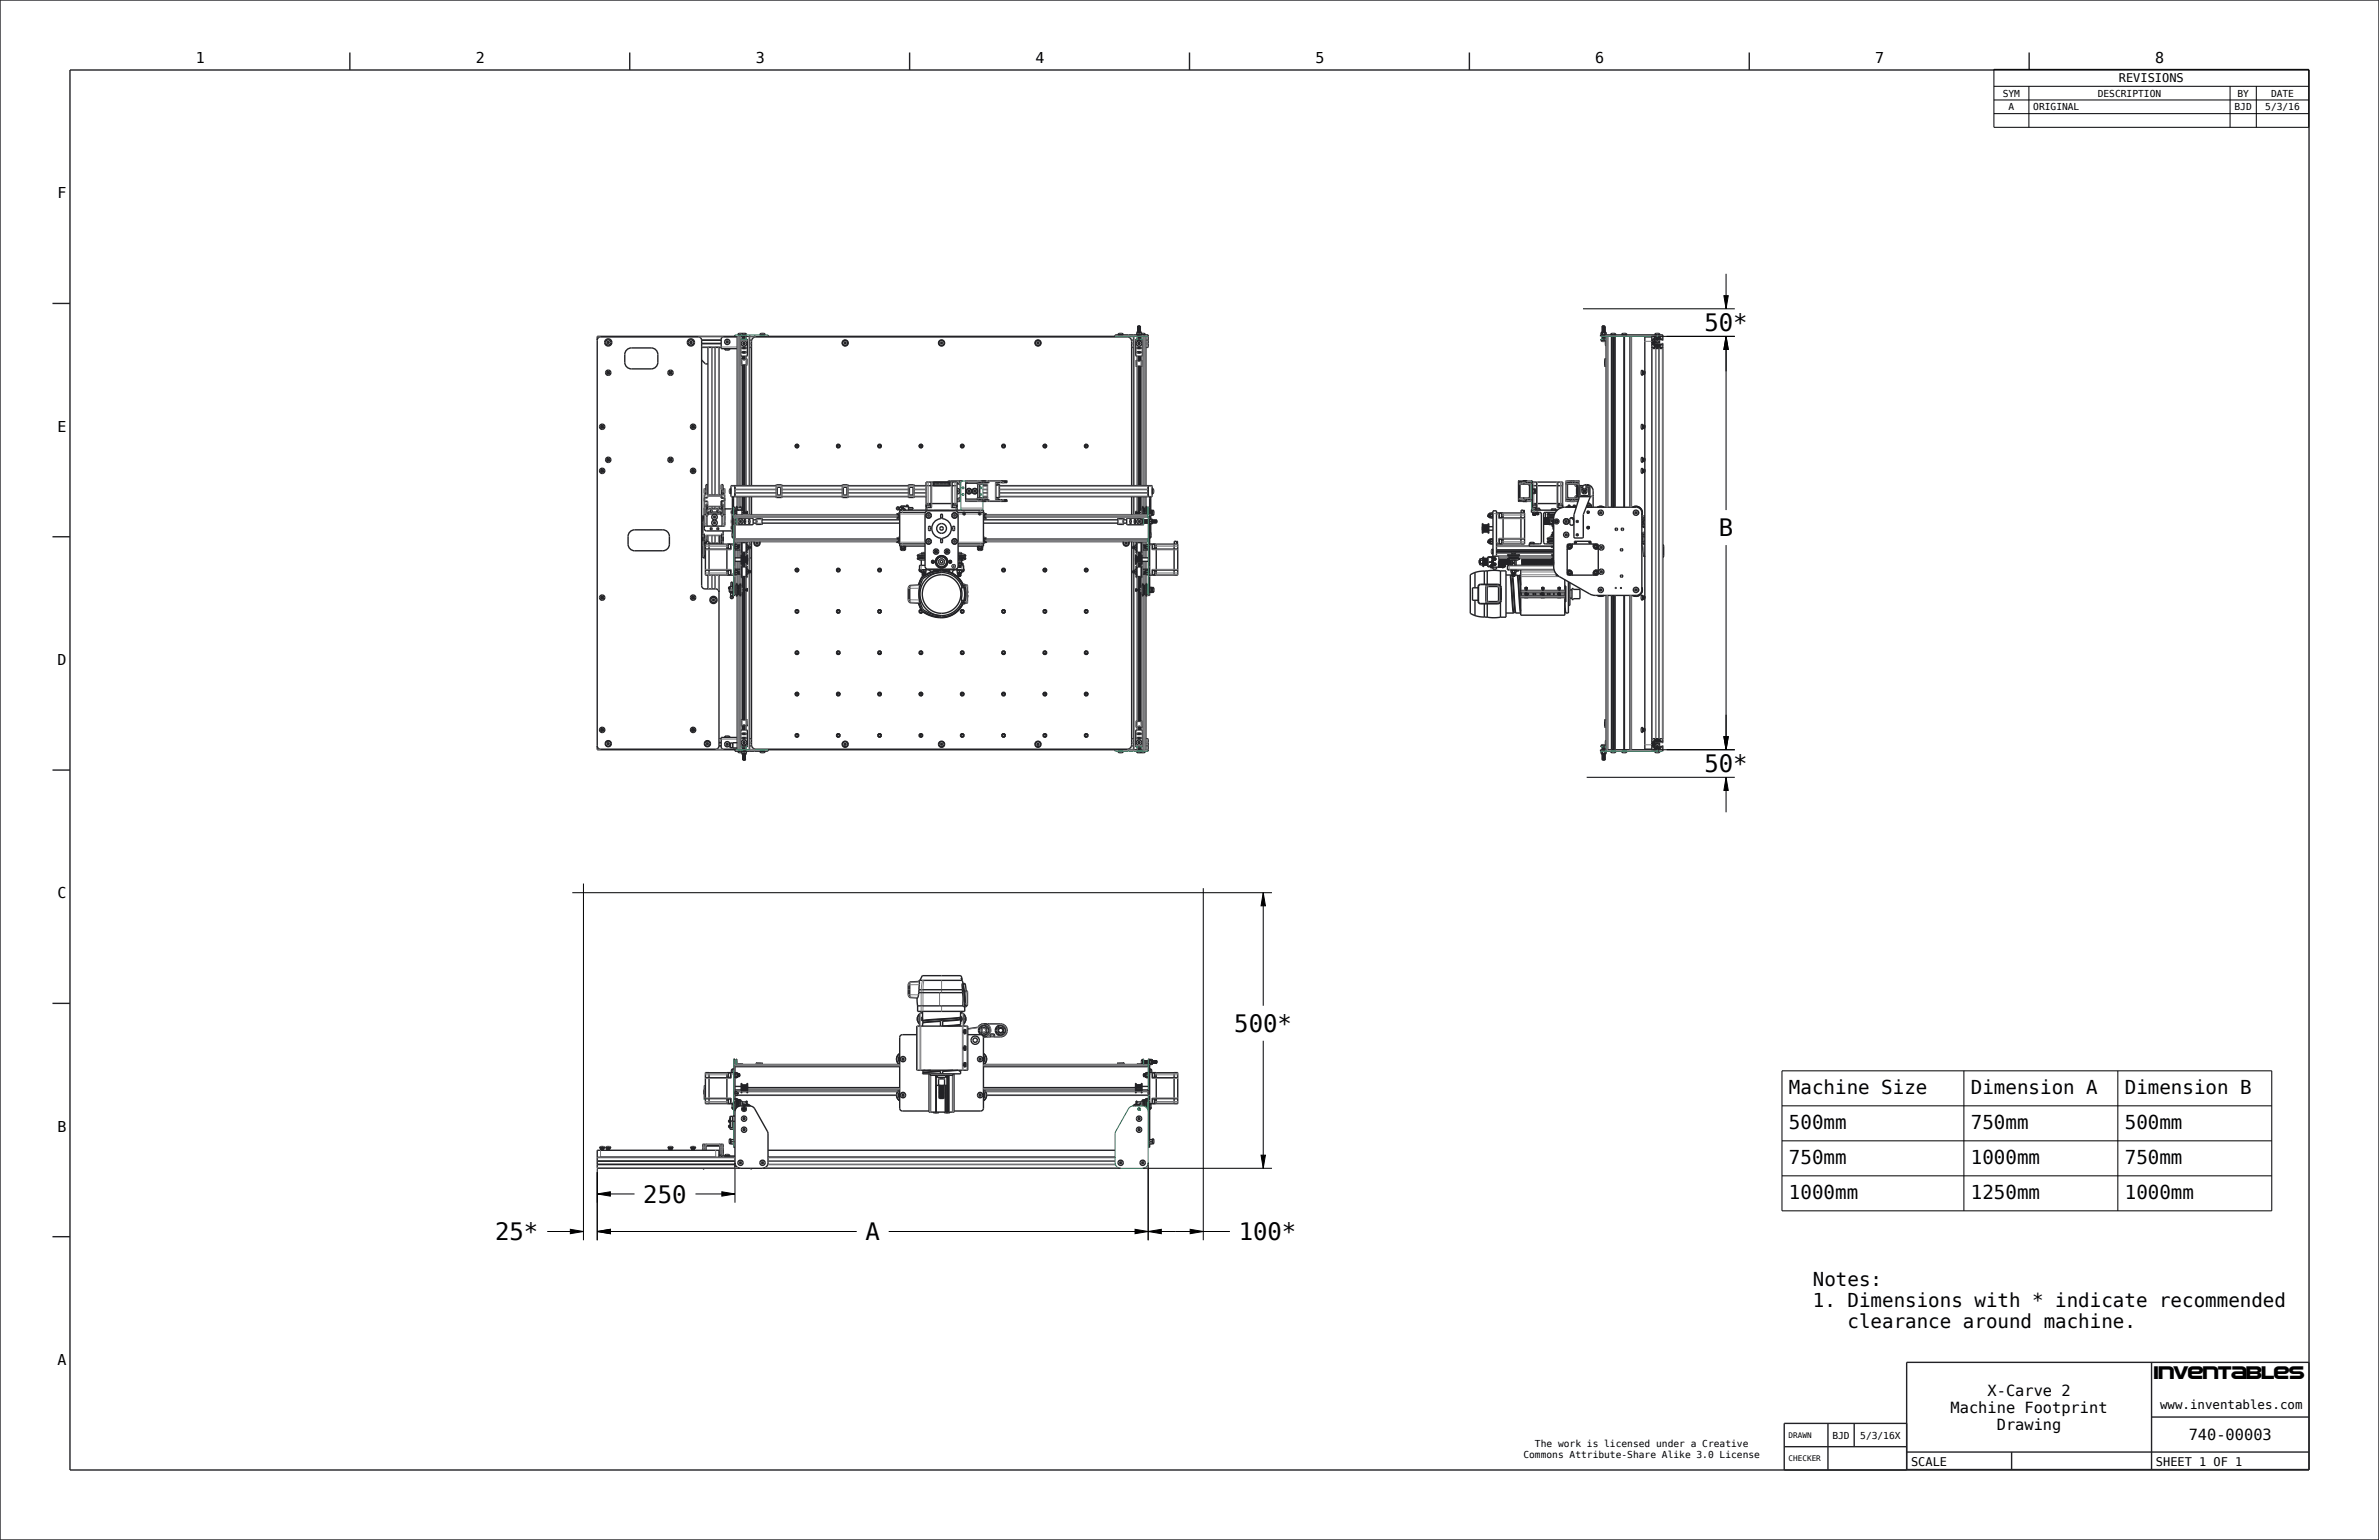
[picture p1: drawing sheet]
<svg xmlns="http://www.w3.org/2000/svg" width="864mm" height="559mm" viewBox="0 0 864 559" stroke-linecap="round" stroke-linejoin="round" font-family="sans-serif">
<defs><g id="words">
<g font-size="8.7">
<text x="618.7" y="120.2">50*</text>
<text x="624" y="194.6">B</text>
<text x="618.7" y="280.2">50*</text>
<text x="448.1" y="374.5">500*</text>
<text x="233.5" y="436.4">250</text>
<text x="179.7" y="450">25*</text>
<text x="314.2" y="450">A</text>
<text x="449.6" y="450">100*</text>
</g>
<g font-size="7">
<text x="649.4" y="396.8">Machine Size</text>
<text x="715.5" y="396.8">Dimension A</text>
<text x="771.3" y="396.8">Dimension B</text>
<text x="649.4" y="409.5">500mm</text>
<text x="715.5" y="409.5">750mm</text>
<text x="771.3" y="409.5">500mm</text>
<text x="649.4" y="422.2">750mm</text>
<text x="715.5" y="422.2">1000mm</text>
<text x="771.3" y="422.2">750mm</text>
<text x="649.4" y="434.9">1000mm</text>
<text x="715.5" y="434.9">1250mm</text>
<text x="771.3" y="434.9">1000mm</text>
<text x="658.1" y="466.6">Notes:</text>
<text x="658.1" y="474.2">1. Dimensions with * indicate recommended</text>
<text x="670.7" y="481.8">clearance around machine.</text>
</g>
<text font-size="6.9" x="781.7" y="500.4">Inventables</text>
<g font-size="5.6">
<text x="721.5" y="506.6">X-Carve 2</text>
<text x="708.1" y="512.6">Machine Footprint</text>
<text x="724.9" y="518.7">Drawing</text>
<text x="794.5" y="522.6">740-00003</text>
</g>
<g font-size="5.4">
<text x="71.1" y="22.7">1</text>
<text x="172.7" y="22.7">2</text>
<text x="274.3" y="22.7">3</text>
<text x="375.9" y="22.7">4</text>
<text x="477.5" y="22.7">5</text>
<text x="579.1" y="22.7">6</text>
<text x="680.7" y="22.7">7</text>
<text x="782.3" y="22.7">8</text>
<text x="20.9" y="72">F</text>
<text x="20.9" y="156.6">E</text>
<text x="20.9" y="241.3">D</text>
<text x="20.9" y="325.9">C</text>
<text x="20.9" y="410.6">B</text>
<text x="20.9" y="495.3">A</text>
</g>
<text font-size="4.5" x="784.1" y="511.1">www.inventables.com</text>
<g font-size="4.3">
<text x="769.2" y="29.8">REVISIONS</text>
<text x="693.7" y="532">SCALE</text>
<text x="782.6" y="532">SHEET 1 OF 1</text>
</g>
<g font-size="3.5">
<text x="727" y="35.1">SYM</text>
<text x="761.5" y="35.1">DESCRIPTION</text>
<text x="812.2" y="35.1">BY</text>
<text x="824.4" y="35.1">DATE</text>
<text x="729.1" y="40">A</text>
<text x="738.1" y="40">ORIGINAL</text>
<text x="811.2" y="40">BJD</text>
<text x="822.3" y="40">5/3/16</text>
<text x="665.2" y="522">BJD</text>
<text x="675.3" y="522">5/3/16X</text>
<text x="557.2" y="525.2">The work is licensed under a Creative</text>
<text x="553" y="529">Commons Attribute-Share Alike 3.0 License</text>
</g>
<g font-size="2.8">
<text x="649.3" y="521.7">DRAWN</text>
<text x="649.3" y="530.2">CHECKER</text>
</g>
</g></defs>
<g fill="none" stroke="#222226" stroke-width=".51">
<path d="M0 0h863.6v558.8h-863.6zM127 19v6.4M228.6 19v6.4M330.2 19v6.4M431.8 19v6.4M533.4 19v6.4M635 19v6.4M736.6 19v6.4M25.4 25.4h812.8v508h-812.8zM19 110.1h6.4M413 118.6h.1M413 118.7h.1"/>
<path d="M413 118.9h.1M413 119.1h.1M413 119.2h.1M413 119.4h.1M413 119.5h.1M413 119.7h.1M413 119.9h.1M413 119v.1M413 119.8v.1M413 120h.1M413 118.7l.1 .1M413 118.9l.1 .1"/>
<path d="M413 119.2l.1 .1M413 119.5l.1 .1M413 119.7l.1 .1M413 118.5v.1M413 119.8h.1M413 118.4h.1M413 118.4l.1 .1M413.1 118.5h-.1M413.1 118.6l-.1 .1M413.1 118.8l-.1 .1M413.1 119h-.1M413.1 119.1l-.1 .1"/>
<path d="M413.1 119.3h-.1M413.1 119.4l-.1 .1M413.1 119.6l-.1 .1M413.1 119.8h-.1M413.1 119.9l-.1 .1M413.1 118.5h.1M413.1 118.6h.1M413.1 118.8h.1M413.1 119h.1M413.1 119.1h.1M413.1 119.3h.1M413.1 119.4h.1"/>
<path d="M413.1 119.6h.1M413.1 119.8h.1M413.1 119.9h.1M413.9 118.4l-.8 .1M413.9 118.6h-.8M413.9 118.7l-.8 .1M413.9 118.9l-.8 .1M413.9 119l-.8 .1M413.9 119.2l-.8 .1M413.9 119.4h-.8M413.9 119.5l-.8 .1M413.9 119.7l-.8 .1"/>
<path d="M413.9 119.8l-.8 .1M413.9 120l-.8 .1M413.9 118.4h-.9M413.9 119.9h-.8M413.9 119.1h-.8M413.9 118.6h.1M413.9 118.7h.1M413.9 118.9h.1M413.9 119v.1M413.9 119.2h.1M413.9 119.4h.1M413.9 119.5h.1"/>
<path d="M413.9 119.7h.1M413.9 119.8v.1M413.9 120h.1M413.9 119.8h.1M413.9 118.4l.1 .1M413.9 118.7l.1 .1M413.9 119.1h.1M413.9 119.2l.1 .1M413.9 119.5l.1 .1M413.9 119.9h.1M413.9 118.4h.1M414 118.5l-.1 .1"/>
<path d="M414 118.7h-.1M414 118.8l-.1 .1M414 119h-.1M414 119.1l-.1 .1M414 119.3l-.1 .1M414 119.5h-.1M414 119.6l-.1 .1M414 119.8h-.1M414 119.9l-.1 .1M414 118.5h.1M414 119.1h.1M414 119.9h.1"/>
<path d="M414 118.7h-1M414 119.3l-1 .1M414 119.5h-1M414 119l-1 .1M414 119.6l-1 .1M414 118.5l-1 .1M414 119.8l-1 .1M414 119.1l-1 .1M414 118.8l-1 .1M414 119.9l-1 .1M414 118.7h.1M414 118.8h.1"/>
<path d="M414 119h.1M414 119.3h.1M414 119.5h.1M414 119.6h.1M414 119.8h.1M414 119.3h-1M414 118.5h-1M414 119.4l-1 .1M414 118.6l-1 .1M414 119h-1M414 119.8h-1M414 118.6v.1"/>
<path d="M414 119.4v.1M581.6 118.5h.1M581.6 118.7h.1M581.6 118.9h.1M581.6 119h.1M581.6 119.2h.1M581.6 119.3h.1M581.6 119.5h.1M581.6 119.7h.1M581.6 119.8h.1M581.6 120h.1M581.6 118.8v.1"/>
<path d="M581.6 119.6v.1M581.6 118.5l.1 .1M581.6 118.7l.1 .1M581.6 119l.1 .1M581.6 119.3l.1 .1M581.6 119.5l.1 .1M581.6 119.8l.1 .1M581.6 118.8h.1M581.7 118.4h.1M581.7 118.4l.9 .1M581.7 118.5h-.1M581.7 118.6l-.1 .1"/>
<path d="M581.7 118.8h-.1M581.7 118.9l-.1 .1M581.7 119.1h-.1M581.7 119.3h-.1M581.7 119.4l-.1 .1M581.7 119.6h-.1M581.7 119.7l-.1 .1M581.7 119.9h-.1M581.7 118.4v.1M581.7 118.6h.1M581.7 118.8h.1M581.7 118.9h.1"/>
<path d="M581.7 119.1h.1M581.7 119.2v.1M581.7 119.4h.1M581.7 119.6h.1M581.7 119.7h.1M581.7 119.9h.1M582.1 118.4h-.4M582.1 118.5h-.5M582.1 118.6h-.4M582.1 118.6l-.5 .1M582.1 118.7l-.4 .1M582.1 118.9h-.4"/>
<path d="M582.1 119.1h-.4M582.1 119.2h-.4M582.1 119.4h-.4M582.1 119.5l-.4 .1M582.1 119.7h-.4M582.1 119.9h-.4M582.1 120h-.4M582.1 119.8l-.4 .1M582.1 119l-.4 .1M582.1 118.7h-.5M582.1 118.8l-.5 .1M582.1 119h-.5"/>
<path d="M582.1 119.1l-.5 .1M582.1 119.3h-.5M582.1 119.5h-.5M582.1 119.6l-.5 .1M582.1 119.8h-.5M582.1 118.8h-.5M582.1 119.9l-.5 .1M582.1 119.1h-.5M582.1 119.4l-.5 .1M582.1 119.6h-.5M582.1 119.9h-.5M582.3 118.5h.3"/>
<path d="M582.3 118.5h-.2M582.4 118.4h-.3M582.4 118.4l-.1 .1M582.5 118.5l-.4 .1M582.5 118.7h-.4M582.5 118.8l-.4 .1M582.5 119h-.4M582.5 119.2h-.4M582.5 119.3l-.4 .1M582.5 119.5h-.4M582.5 119.6l-.4 .1M582.5 119.8h-.4"/>
<path d="M582.5 120h-.4M582.5 119.8l-.4 .1M582.5 119.7h-.4M582.5 119l-.4 .1M582.5 118.9h-.4M582.5 118.5h.1M582.5 118.7h.1M582.5 118.8v.1M582.5 119h.1M582.5 119.2h.1M582.5 119.3h.1M582.5 119.5h.1"/>
<path d="M582.5 119.6v.1M582.5 119.8h.1M582.5 120h.1M582.5 118.8h.1M582.5 119.7h.1M582.5 118.5l.1 .1M582.5 118.7l.1 .1M582.5 118.9h.1M582.5 119l.1 .1M582.5 119.3l.1 .1M582.5 119.8l.1 .1M582.6 118.5h-.5"/>
<path d="M582.6 118.5h.1M582.6 118.5h-.1M582.6 118.6l-.1 .1M582.6 118.8h-.1M582.6 118.9l-.1 .1M582.6 119.1l-.1 .1M582.6 119.3h-.1M582.6 119.4l-.1 .1M582.6 119.6h-.1M582.6 119.7l-.1 .1M582.6 119.9l-.1 .1M582.6 118.9h.1"/>
<path d="M582.6 119.5v.1M582.6 118.6l-.5 .1M582.6 118.8h-.5M582.6 118.9l-.5 .1M582.6 119.1h-.5M582.6 119.3h-.5M582.6 119.4l-.5 .1M582.6 119.6h-.5M582.6 119.7l-.5 .1M582.6 119.9h-.5M582.6 118.6h.1M582.6 118.8h.1"/>
<path d="M582.6 119.1h.1M582.6 119.3h.1M582.6 119.4h.1M582.6 119.6h.1M582.6 119.7h.1M582.6 119.9h.1M582.6 118.6h-.5M582.6 119.2l-.5 .1M582.6 119.4h-.5M582.6 119.2v.1M217 122.7l1-.4h35.5l.7 .2 .4 .6 .1 89.4 .2 .7 .6 .4 4.7 .2 .6 .4 .2 .7v55.8l-.2 .7-.6 .4-42.2 .1-.7-.3-.4-.6-.1-147.5zM220.5 124.1v.3"/>
<path d="M220.5 135.1v.3M220.5 135.4l.3 .2M220.5 124.4h.1M220.5 124.1h.1M220.5 124.4l.3 .2M220.8 123.9l-.3 .2M220.8 124.6h.1M220.8 134.9l.3 .2M220.8 134.9l-.3 .2M220.8 123.9l.3 .2M220.8 123.9h.1M221.1 124.1h.1"/>
<path d="M221.1 124.4l-.3 .2M221.1 124.4h.1M221.1 124.1v.3M221.1 135.4l-.3 .2M221.1 135.1v.3M227.7 126.8l1.5-.5h7.2l1.1 .2 .8 .7 .4 .9 .1 3.4-.2 1-1.1 1.1-1.1 .3h-7.2l-1.1-.3-1.1-1.1-.2-1 .1-3.4zM243.1 135.1v.3M243.1 135.4l.3 .2M243.4 134.9l.3 .2M243.4 134.9l-.3 .2M243.7 135.4l-.3 .2M243.7 135.1v.3"/>
<path d="M250.5 124.1v.3M250.5 124.4h.1M250.5 124.1h.1M250.5 124.4l.3 .2M250.8 123.9l-.3 .2M250.8 124.6h.1M250.8 123.9l.3 .2M250.8 123.9h.1M251.1 124.1h.1M251.1 124.4l-.3 .2M251.1 124.4h.1M251.1 124.1v.3"/>
<path d="M254.7 126.1h2.3v6l-.9-.1-1.4-1.3M263 126.6l.7 .5M263 126.6h1.9M263 126.5v.1M263.7 123.9v.3M263.7 127.1h.1M263.7 124.2h.1M263.7 123.9h.1M263.7 124.2l.3 .2M263.7 127.1h.3M264 127.1h.1M264 123.7l-.3 .2"/>
<path d="M264 124.4h.1M264 123.7h.1M264 123.7l.3 .2M264 127.1h.3M264.3 127.1h.1M264.3 123.9h.1M264.3 124.2l-.3 .2M264.3 123.9v.3M264.3 124.2h.1M264.9 126.6l-.6 .5M264.9 126.5v.1M266.8 121.5v.6h12v-.6"/>
<path d="M267.6 122.3h-5l-.6 .2-.2 .6v3.4h5.8M267.6 122.1v54.1M267.8 121.4h1.3M267.8 121.4v.1M268.5 121l-.7 .4M268.5 121h.1M268.5 121h.3M268.6 122.1v54.1M268.8 121h.1M268.8 121h.3M268.9 123.1v5.8l.4 .4 1.9-.2 .1-6M268.9 123.4h2.4"/>
<path d="M269 130.4h2.1v1.9h-2zM269.1 121h.1M269.1 121l.3 .1M269.1 121.4h1.9M269.1 121.4v.1M269.5 126.2h1.2M269.5 122.1v1M269.5 126v.5M269.5 129.3v1.1M269.5 132.4v43.8M269.5 127.6v.5M269.5 126h1l.3 .3-.3 .2h-.8l-.3-.1z"/>
<path d="M269.5 127.6h1l.3 .3-.3 .2h-.8l-.3-.1zM269.8 124.5v.3M269.8 121l-.7 .4M269.8 124.8h.1M269.8 121h.1M269.8 124.5h.1M269.8 124.8l.3 .2M269.8 121h.3M269.9 130.4l.2 .2 .2-.2M270 122.1v1M270 126.2v.3M270 127.6v.5"/>
<path d="M270 129.3v1.1M270 132.4v43.8M270.1 124.3l-.3 .2M270.1 121h.1M270.1 125h.1M270.1 124.3h.1M270.1 124.3l.3 .2M270.1 121h.3M270.2 122.1v1M270.2 126.2v.3M270.2 127.6v.5M270.2 129.3v1.1"/>
<path d="M270.2 132.4v43.8M270.4 124.5h.1M270.4 124.8l-.3 .2M270.4 121h.1M270.4 124.5v.3M270.4 124.8h.1M270.4 121l.6 .4M270.7 122.1v1M270.7 127.6v.5M270.7 129.3v1.1M270.7 132.4v43.8M270.7 126v.5"/>
<path d="M271 121.4v.1M271.2 130.4h.1M272.1 122.1v54.1M275.8 121.4h1.9M275.8 121.4v.1M276.5 121l-.7 .4M276.5 121h.1M276.5 121h.3M276.8 121h.1M276.8 121h.3M277.1 121h.1M277.1 121l.6 .4"/>
<path d="M277.7 121.4v.1M306.5 124.3v.3M306.5 124.6h.1M306.5 124.3h.1M306.5 124.6l.3 .2M306.8 124.1l-.3 .2M306.8 124.8h.1M306.8 124.1l.3 .2M306.8 124.1h.1M307.1 124.3h.1M307.1 124.6l-.3 .2M307.1 124.3v.3"/>
<path d="M307.1 124.6h.1M341.5 124.3v.3M341.5 124.6h.1M341.5 124.3h.1M341.5 124.6l.3 .2M341.8 124.1l-.3 .2M341.8 124.8h.1M341.8 124.1l.3 .2M341.8 124.1h.1M342.1 124.3h.1M342.1 124.6l-.3 .2M342.1 124.6h.1"/>
<path d="M342.1 124.3v.3M376.5 124.3v.3M376.5 124.6h.1M376.5 124.6l.3 .2M376.5 124.3h.1M376.8 124.1l-.3 .2M376.8 124.8h.1M376.8 124.1l.3 .2M376.8 124.1h.1M377.1 124.3h.1M377.1 124.6l-.3 .2M377.1 124.6h.1"/>
<path d="M377.1 124.3v.3M404.8 122.1v-.6h12v.6M405.8 121.4h1.9M405.8 121.4v.1M406.5 121l-.7 .4M406.5 121h.1M406.5 121h.3M406.8 121h.1M406.8 121h.3M407.1 121h.1M407.1 121l.6 .4M407.7 121.4v.1"/>
<path d="M411.5 122.1v54.1M412.3 123.1v5.8l.4 .4 1.9-.2 .1-6M412.3 123.4h2.4M412.4 130.9h2.2l-.1 1.9h-2zM412.5 130.9h-.1M412.5 121.4l1 .1M412.5 123.5l.7 .4M412.5 123.5h1.9M412.5 121.4v.1M412.5 123.4v.1M412.7 121.2l-.2 .2M412.7 120.7h.4"/>
<path d="M412.7 120.7v.8M412.9 120.5h.1M412.9 120.5l-.2 .2M412.9 120.5h1.2M412.9 126.2h1.2M412.9 122.1v1M412.9 126v.5M412.9 129.3v1.6M412.9 132.9v43.3M412.9 127.6v.5M412.9 126h1l.3 .3-.3 .2h-.8l-.3-.1zM412.9 127.6h1l.3 .3-.3 .2h-.8l-.3-.1z"/>
<path d="M413 120.5h1.1M413 123.9a.95 .95 0 0 0-.2 1.4 .95 .95 0 0 0 1.4 0 .95 .95 0 0 0-.2-1.4M413 120.2h.1M413 120.3h.1M413 120.5h.1M413 122.1h.1M413 122.3h.1M413 122.4h.1M413 122.6h.1M413 122.7h.1M413 122.9h.1M413 122.2v.1"/>
<path d="M413 123v.1M413 120l.1 .1M413 120.3l.1 .1M413 122.1l.1 .1M413 122.4l.1 .1M413 122.7l.1 .1M413 122.9l.1 .1M413 122.5v.1M413 123h.1M413.1 120.7h.1M413.1 120.7h-.4M413.1 120.7h.4"/>
<path d="M413.1 120.1h-.1M413.1 120.2l-.1 .1M413.1 120.4l-.1 .1M413.1 122.2h-.1M413.1 122.3l-.1 .1M413.1 122.5h-.1M413.1 122.6l-.1 .1M413.1 122.8l-.1 .1M413.1 123h-.1M413.1 120.1h.1M413.1 120.2h.1M413.1 120.4h.1"/>
<path d="M413.1 122.2h.1M413.1 122.3h.1M413.1 122.5h.1M413.1 122.6h.1M413.1 122.8h.1M413.1 123h.1M413.1 122.1h-.1M413.2 124.5v.3M413.2 123.9h.1M413.2 124.8h.1M413.2 124.5h.1M413.2 124.8l.3 .2"/>
<path d="M413.2 123.9h.3M413.3 130.9h.1M413.4 130.9l.1 .2 .1-.2M413.4 126.2v.3M413.4 127.6v.5M413.4 129.3v1.6M413.4 132.9v43.3M413.5 124.3l-.3 .2M413.5 125h.1M413.5 120.7h.4M413.5 123.9h.1M413.5 122.1h-.5"/>
<path d="M413.5 120.7v.8M413.5 124.3h.1M413.5 124.3l.3 .2M413.5 123.9h.3M413.6 126.2v.3M413.6 127.6v.5M413.6 129.3v1.6M413.6 132.9v43.3M413.6 130.9h.1M413.8 124.5h.1M413.8 124.8l-.3 .2M413.8 124.5v.3"/>
<path d="M413.8 123.9h.1M413.8 124.8h.1M413.9 122.1l-.8 .1M413.9 122.2l-.8 .1M413.9 122.4l-.8 .1M413.9 122.6h-.8M413.9 122.7l-.8 .1M413.9 122.9l-.8 .1M413.9 123l-.1 .1M413.9 120.2h-.8M413.9 120.3l-.8 .1M413.9 120.5h-.5"/>
<path d="M413.9 120.5h.1M413.9 122.1h.1M413.9 120.5h-.2M413.9 122.3h-.8M413.9 120.2h.1M413.9 120.3h.1M413.9 122.2v.1M413.9 122.4h.1M413.9 122.6h.1M413.9 122.7h.1M413.9 122.9h.1M413.9 123v.1"/>
<path d="M413.9 120l.1 .1M413.9 120.3l.1 .1M413.9 122.3h.1M413.9 122.4l.1 .1M413.9 122.7l.1 .1M413.9 120.7h.4M413.9 120.7h-.4M414 120.1l-.1 .1M414 120.3h-.1M414 120.4l-.1 .1M414 122.2h-.1M414 122.3l-.1 .1"/>
<path d="M414 122.5l-.1 .1M414 122.7h-.1M414 122.8l-.1 .1M414 123h-.1M414 122.6h.1M414 120.1l-1 .1M414 120.3h-1M414 122.2l-1 .1M414 122.3l-1 .1M414 120.4l-1 .1M414 122.5l-1 .1M414 122.7h-1"/>
<path d="M414 122.8l-1 .1M414 123l-1 .1M414 120.1h.1M414 120.3h.1M414 120.4h.1M414 122.2h.1M414 122.3h.1M414 122.5h.1M414 122.7h.1M414 122.8h.1M414 123h.1M414 120.1h-1"/>
<path d="M414 120.2l-1 .1M414 122.2h-1M414 122.5h-1M414 122.6l-1 .1M414 123h-1M414 120.2v.1M414 122.6v.1M414.1 122.1v1M414.1 127.6v.5M414.1 129.3v1.6M414.1 132.9v43.3M414.1 126v.5"/>
<path d="M414.1 120.5l.2 .2M414.3 120.7v.8M414.3 121.2l.1 .2M414.4 121.4l-.9 .1M414.4 121.4h1.3M414.4 123.5l-.6 .4M414.4 121.4v.1M414.4 123.4v.1M414.5 121h-.2M414.5 121h.1M414.5 121h.3M414.8 121h.1"/>
<path d="M414.8 121h.3M415 122.1v54.1M415.1 121h.1M415.1 121l.6 .4M415.7 121.4v.1M416 122.1v54.1M581 122.1v-.6h22.6v.6M581.1 123.1v.3h1.9M581.2 123.5l.6 .4M581.2 123.5h1.8M581.2 123.4v.1M581.2 121.5h.5"/>
<path d="M581.2 120.7v.8M581.2 121.5h.1M581.3 120.7h1.6M581.3 120.7h.1M581.3 120.7h-.1M581.4 120.7h.1M581.4 120.7h.7M581.4 120.7h.3M581.4 120.7h-.2M581.6 120.1h.1M581.6 120.3l.1 .1M581.6 120.5h.1"/>
<path d="M581.6 122.2h.1M581.6 122.4h.1M581.6 122.5h.1M581.6 122.7h.1M581.6 122.9h.1M581.6 123h.1M581.6 120.3h.1M581.6 120.4v.1M581.6 122.8v.1M581.6 120.1l.1 .1M581.6 122.1h.1M581.6 122.2l.1 .1"/>
<path d="M581.6 122.5l.1 .1M581.6 122.7l.1 .1M581.6 123l.1 .1M581.6 122.8h.1M581.7 121.5h.9M581.7 120.7v.8M581.7 120.1h-.1M581.7 120.2l-.1 .1M581.7 120.4h-.1M581.7 122.1l-.1 .1M581.7 122.3h-.1M581.7 122.5h-.1"/>
<path d="M581.7 122.6l-.1 .1M581.7 122.8h-.1M581.7 122.9l-.1 .1M581.7 120v.1M581.7 120.2h.1M581.7 120.4h.1M581.7 120.5h.1M581.7 122.1h.1M581.7 122.4v.1M581.7 122.6h.1M581.7 122.8h.1M581.7 122.9h.1"/>
<path d="M581.8 123.9h.1M582 123.9h.1M582 123.9h-.2M582 123.9h.3M582.1 120.7h.7M582.1 120.7h.5M582.1 120.7h-.4M582.1 122.1h.5M582.1 122.5h-.5M582.1 122.6l-.5 .1M582.1 122.8h-.5M582.1 123h-.5"/>
<path d="M582.1 123l-.3 .1M582.1 122.9h-.4M582.1 122.7l-.4 .1M582.1 122.6h-.4M582.1 122.4h-.4M582.1 122.2l-.4 .1M582.1 120.2h-.4M582.1 122.1h-.4M582.1 120.3l-.4 .1M582.1 120.5h-.4M582.1 122.3h-.4M582.1 120.1h-.5"/>
<path d="M582.1 120.3h-.5M582.1 120.4l-.5 .1M582.1 122.2h-.5M582.1 122.3l-.5 .1M582.1 122.7h-.5M582.1 122.8l-.5 .1M582.1 120.2l-.5 .1M582.1 120.4h-.5M582.1 122.3h-.5M582.3 123.9h.1M582.3 123.9h.2M582.4 122.1h-.3"/>
<path d="M582.5 123.9h.1M582.5 130.9v1.9l.5 .1M582.5 130.4v.5M582.5 130.4h.1M582.5 130.9h.1M582.5 122.2h-.4M582.5 122.4h-.4M582.5 122.5l-.4 .1M582.5 122.7h-.4M582.5 122.8l-.4 .1M582.5 123h-.4M582.5 120.1l-.4 .1"/>
<path d="M582.5 120.3h-.4M582.5 120.4l-.4 .1M582.5 123l-.4 .1M582.5 122.9h-.4M582.5 122.2l-.4 .1M582.5 120.5h-.7M582.5 120.1h.1M582.5 120.3h.1M582.5 120.4v.1M582.5 122.2h.1M582.5 122.4h.1M582.5 122.5h.1"/>
<path d="M582.5 122.7h.1M582.5 123h.1M582.5 120.1l.1 .1M582.5 120.5h.1M582.5 122.2l.1 .1M582.5 122.5l.1 .1M582.5 122.9h.1M582.5 123l.1 .1M582.6 130.4h-.1M582.6 130.9h-.1M582.6 130.4h.1M582.6 130.9h.1"/>
<path d="M582.6 121.5h.4M582.6 120.7v.8M582.6 120.5h.1M582.6 120.1h-.1M582.6 120.2l-.1 .1M582.6 120.4h-.1M582.6 122.1l-.1 .1M582.6 122.3l-.1 .1M582.6 122.5h-.1M582.6 122.6l-.1 .1M582.6 122.8l-.1 .1M582.6 122.9l-.1 .1"/>
<path d="M582.6 120.2h.1M582.6 122.3h.1M582.6 122.9h.1M582.6 122.5h-.5M582.6 122.6l-.5 .1M582.6 122.8h-.5M582.6 122.9l-.5 .1M582.6 120.1h-.5M582.6 120.2l-.5 .1M582.6 120.4h-.5M582.6 122.1l-.5 .1M582.6 122.3h-.5"/>
<path d="M582.6 120.1h.1M582.6 120.4h.1M582.6 122.1h.1M582.6 122.5h.1M582.6 122.6h.1M582.6 122.8h.1M582.6 120l-.5 .1M582.6 120.2h-.5M582.6 122.4l-.5 .1M582.6 122.6h-.5M582.6 120v.1M582.6 122.4v.1"/>
<path d="M582.8 124.5v.3M582.8 124.3v.2M582.8 124.8v.2M582.8 124.3h.1M582.8 124.5h.1M582.8 124.8h.1M582.8 125h.1M582.8 125l.2 .5M582.8 120.7h.1M582.8 120.7h.2M582.8 120.7h-.2M582.9 120.7h.1"/>
<path d="M583 123.4h.1M583 123.8l-.2 .5M583 130.4h-.4M583 130.9h-.4M583 122.1v62M583 123.5l-.5 .4M583 120.7v.8M583 121.5h-.1M583.6 122.1v62M584.7 121.4h1.9M584.7 121.4v.1M585 122.1v62"/>
<path d="M585.3 121h.1M585.3 121l-.6 .4M585.5 121h.1M585.5 121h.3M585.6 122.1v62M585.7 122.1v62M585.8 121h.1M585.8 121h.2M586 121h.1M586 121l.6 .4M586.2 122.1v62M586.6 121.4v.1"/>
<path d="M588.7 121.4h1.9M588.7 121.4v.1M589.3 121h.1M589.3 121l-.6 .4M589.5 121h.1M589.5 121h.3M589.6 122.1v62M589.7 122.1v62M589.8 121h.1M589.8 121h.2M590 121h.1M590 121l.6 .4"/>
<path d="M590.6 121.4v.1M591.6 122.1v62M592.2 122.1v62M596.2 134.3l-.5 .5v1l.5 .4M596.2 134.3v1.9M596.2 134.3h.1M596.2 136.2h.1M596.3 135.6v.1M596.3 134.8h.1M596.3 134.9v.8M596.3 134.3v1.9M596.3 134.8v.1"/>
<path d="M596.3 134.8l.1 1M596.3 135.7v.1M596.3 135.8h.1M596.3 134.9l.1 .7M596.4 134.9v.7M596.4 134.9h.1M596.4 134.8v.1M596.4 135.7h.1M596.4 134.8h.1M596.4 134.8l.1 .9M596.4 135.6h.1M596.4 135.6l.1 .1"/>
<path d="M596.4 134.8l.1 .1M596.4 134.8l.1 1M596.5 135.7v.1M596.5 135.8h.1M596.5 134.9l.1 .7M596.5 134.9h.1M596.6 134.8l-.1 .1M596.6 135.7h-.1M596.6 134.8h.1M596.6 135.6v.1M596.6 135.6l.1 .1M596.6 134.8l.1 .1"/>
<path d="M596.6 134.8l.1 1M596.7 135.7v.1M596.7 135.8h.1M596.7 134.9v.7M596.7 134.9l.1 .7M596.7 134.9h.1M596.7 135.7h.1M596.7 134.8v.1M596.7 134.8l.1 .9M596.7 134.8h.1M596.8 135.6h.1M596.8 135.6v.1"/>
<path d="M596.8 134.8h.1M596.8 134.8v.1M596.8 134.8v1M596.8 135.7v.1M596.8 135.8h.1M596.8 134.9h.1M596.8 134.9l.1 .7M596.9 134.8l-.1 .1M596.9 135.7h-.1M596.9 134.8h.1M596.9 134.8l.1 .9M596.9 135.6h.1"/>
<path d="M596.9 135.6l.1 .1M596.9 134.8l.1 .1M596.9 134.8l.1 1M597 135.7v.1M597 135.8h.1M597 134.9l.1 .7M597 134.9h.1M597.1 134.8l-.1 .1M597.1 135.7h-.1M597.1 134.8h.1M597.1 135.6v.1M599.6 126.1h.2"/>
<path d="M599.6 122.3h-2.5v149.6h2.5M599.6 123.5v1.2M599.6 125.9v142.4M599.7 123.6l-.1 .1M599.7 123.5v1.2M600 123.1h.3v1M600 125.1h.3M600 123.5v1.2M600 124.1l.1 .4M600 124.1h.1M600 124.9v.1M600.1 124.5v.3"/>
<path d="M600.1 124l-.1 .1M600.1 124.9h-.1M600.1 124h.1M600.1 124v.5M600.1 124.8h.1M600.1 124.8l.1 .1M600.1 124l.1 .1M600.1 124l.1 .5M600.1 124.5l.1 .4M600.2 124.5v.5M600.2 124.9v.1M600.2 125h.1"/>
<path d="M600.2 124.1h.1M600.2 124.1v.4M600.2 124.5l.1 .3M600.3 124l-.1 .1M600.3 124.9h-.1M600.3 124h.1M600.3 124v.5M600.3 124.8v.1M600.3 124v.1M600.3 124.5v.4M600.3 124.5l.1 .5M600.3 124.9v.1"/>
<path d="M600.3 123.4h.3v.6M600.3 125v.1M600.3 124.1l.1 .4M600.4 124.1v.4M600.4 124.1h.1M600.4 124.5v.3M600.4 124v.1M600.4 124.9h.1M600.4 124h.1M600.4 124l.1 .5M600.4 124.8h.1M600.4 124.8l.1 .1"/>
<path d="M600.4 124l.1 .1M600.5 124.5v.4M600.5 124.9l-.2 .1M600.5 124.1v.4M600.5 124.1l.1 .4M600.5 124.1h.1M600.5 124.5l.1 .3M600.6 124.5v.3M600.6 124l-.1 .1M600.6 124h.1M600.6 124v.5M600.6 124l.1 .1"/>
<path d="M600.6 124.8h.1M600.6 123.7v.4M600.6 122.5v.3h2v-.3M600.6 125.3h2M600.6 124.1h.1M600.7 123.6h-.1M600.7 123.6h.1M600.7 123.6v.5M600.7 123.6v.9M600.7 121.4h1.9M600.7 121.4v.1M600.7 124.1v.7"/>
<path d="M600.7 124.4h.1M600.7 124.1h.1M600.7 124.1v.4M600.7 124.4v.1M600.7 124.5h.1M600.9 122.8v.3h1.4v-.3M600.9 125.3h.1M601 124.9h1.3M601 126.1h1.3M601 125.7h.2M601 122.5h1.2M601 125.9h1.2"/>
<path d="M601.1 125.3h.1M601.1 125.5h.1M601.1 125.6h.1M601.1 122.1v.1M601.1 122.3h.1M601.1 125.4v.1M601.1 125.7v.1M601.1 125.7h.1M601.1 122.1h.1M601.1 122.3l.1 .1M601.1 122.2h.1M601.1 125.3l.1 .1"/>
<path d="M601.1 125.6l.1 .1M601.1 125.8h.1M601.2 125.3h.1M601.2 125.3h-.6v.4M601.2 123.1h.1M601.2 125.7h-.1M601.2 125.8v.1M601.2 122.1h.1M601.2 122.4h.4M601.2 122.2l-.1 .1M601.2 122.1h-.1M601.2 125.4h-.1"/>
<path d="M601.2 125.5l-.1 .1M601.2 125.4h.1M601.2 125.5h.1M601.2 125.7h.1M601.3 122.1h.1M601.2 122.4h.1M601.2 122.2h.1M601.3 125.3h-.2M601.3 121h.1M601.3 121l-.6 .4M601.5 121h.1M601.5 121h.3"/>
<path d="M601.5 122.1h-.3M601.6 122.2h-.4M601.6 122.3h-.5M601.6 122.4l-.2 .1M601.6 122.1l-.5 .1M601.6 122.3l-.4 .1M601.6 122.4h-.4M601.6 125.3h-.5M601.6 125.4l-.5 .1M601.6 125.4h-.5M601.6 125.6h-.5M601.6 125.7l-.5 .1"/>
<path d="M601.6 125.3l-.4 .1M601.6 125.5h-.4M601.6 125.7h-.4M601.6 125.8h-.4M601.6 125.6l-.4 .1M601.6 125.7h-.5M601.8 121h.1M601.8 121h.2M602 121h.1M602 121l.6 .4M602 122.3h-.4M602 122.1l-.4 .1"/>
<path d="M602 125.3h-.4M602 125.4l-.4 .1M602 125.6h-.4M602 125.8h-.4M602 122.2h-.4M602 122.3l-.4 .1M602 125.3h.1M602 125.6l-.4 .1M602 125.5h-.4M602 122.3h.1M602 122.1h.1M602 125.4v.1"/>
<path d="M602 125.6h.1M602 125.8h.1M602 122.3l.1 .1M602 122.2h.1M602 125.5h.1M602 125.6l.1 .1M602 125.7l.1 .1M602.1 123.1h-.9M602.1 125.3h.5v.4M602.1 125.7h.1M602.1 125.8h.1M602.1 122.2h.1"/>
<path d="M602.1 122.1h.1M602.1 122.4l-.1 .1M602.1 122.4h.1M602.1 122.2l-.1 .1M602.1 122.1h-.1M602.1 122.4h-.5M602.1 122.2l-.5 .1M602.1 122.1h-.5M602.1 125.4h-.1M602.1 125.5l-.1 .1M602.1 125.7l-.1 .1M602.1 125.4h-.5"/>
<path d="M602.1 125.5l-.5 .1M602.1 125.7h-.5M602.1 122.1h-1M602.1 125.4h.1M602.1 125.5h.1M602.1 125.8l-.1 .1M602.1 125.8v.1M602.3 125.3h.1M602.6 121.4v.1M603.4 126.1l.2 .4M218.3 154.7v.3M218.3 155l.3 .2"/>
<path d="M218.6 154.5l.3 .2M218.6 154.5l-.3 .2M218.9 155l-.3 .2M218.9 154.7v.3M251.3 154.7v.3M251.3 155l.3 .2M251.6 154.5l.3 .2M251.6 154.5l-.3 .2M251.9 155l-.3 .2M251.9 154.7v.3M596.2 153.9l-.5 .5v1l.5 .4M596.2 153.9v1.9"/>
<path d="M596.2 153.9h.1M596.2 155.8h.1M596.3 155.2v.1M596.3 154.4h.1M596.3 154.5v.8M596.3 153.9v1.9M596.3 154.4v.1M596.3 154.4l.1 1M596.3 155.3v.1M596.3 155.4h.1M596.3 154.5l.1 .7M596.4 154.5v.7"/>
<path d="M596.4 154.5h.1M596.4 154.4v.1M596.4 155.3h.1M596.4 154.4h.1M596.4 154.4l.1 .9M596.4 155.2h.1M596.4 155.2l.1 .1M596.4 154.4l.1 .1M596.4 154.4l.1 1M596.5 155.3v.1M596.5 155.4h.1M596.5 154.5h.1"/>
<path d="M596.5 154.5l.1 .7M596.6 154.4l-.1 .1M596.6 155.3h-.1M596.6 154.4h.1M596.6 155.2v.1M596.6 155.2l.1 .1M596.6 154.4l.1 .1M596.6 154.4l.1 1M596.7 155.3v.1M596.7 155.4h.1M596.7 154.5v.7M596.7 154.5l.1 .7"/>
<path d="M596.7 154.5h.1M596.7 155.3h.1M596.7 154.4v.1M596.7 154.4l.1 .9M596.7 154.4h.1M596.8 155.2h.1M596.8 155.2v.1M596.8 154.4h.1M596.8 154.4v.1M596.8 154.4v1M596.8 155.3v.1M596.8 155.4h.1"/>
<path d="M596.8 154.5h.1M596.8 154.5l.1 .7M596.9 154.4l-.1 .1M596.9 155.3h-.1M596.9 154.4h.1M596.9 154.4l.1 .9M596.9 155.2h.1M596.9 155.2l.1 .1M596.9 154.4l.1 .1M596.9 154.4l.1 1M597 155.3v.1M597 155.4h.1"/>
<path d="M597 154.5l.1 .7M597 154.5h.1M597.1 154.4l-.1 .1M597.1 155.3h-.1M597.1 154.4h.1M597.1 155.2v.1M218.3 170.7v.3M218.3 171l.3 .2M218.6 170.5l.3 .2M218.6 170.5l-.3 .2M218.9 171l-.3 .2M218.9 170.7v.3"/>
<path d="M220.5 166.7v.3M220.5 167l.3 .2M220.8 166.5l.3 .2M220.8 166.5l-.3 .2M221.1 167l-.3 .2M221.1 166.7v.3M243.1 166.7v.3M243.1 167l.3 .2M243.4 166.5l.3 .2M243.4 166.5l-.3 .2M243.7 167l-.3 .2M243.7 166.7v.3"/>
<path d="M251.3 170.7v.3M251.3 171l.3 .2M251.6 170.5l.3 .2M251.6 170.5l-.3 .2M251.9 171l-.3 .2M251.9 170.7v.3M255.7 179.6v12.3l.2 .5 .6 .3h9.4M255.7 179.6h.1M256.3 179.5l-.6 .1M256.3 177.4l-.7 .1v1.4l.7 .1M256.9 176v2.2M256.9 176l-.6-.1v3.7"/>
<path d="M256.9 176v4.6h-1.2v1.3M256.9 180h4.9M256.9 179.4v.1M256.9 179.5h.1M257 179.5h.1M257 179.5h4.8M261.8 179.5h.1M261.8 180h.1M261.8 180v.8h1.2M261.9 176l.1 4.7M261.9 176h.1M261.9 176l.6-.1v3.7"/>
<path d="M261.9 179.4l-.1 .1M261.9 176v4.8M262.5 179.5l.6 .1M262.5 177.4l.6 .1v1.4l-.6 .1M263.1 179.6h.1M263.1 179.6l-.1 11.3-7.3-.2M265.3 177.3l-.5 .4v1l.5 .5M265.3 177.3v1.9M265.3 179.2h.1M265.3 177.3h.1M272.8 176.2v-52.3l.5-1.2 1.1-.4h135.2l1 .7 .2 .9v52.3M281.8 176h2"/>
<path d="M281.8 176v.3M281.8 176v4.4M282.1 179.6h1.3M282.1 179.7v-2.9h1.3v2.9M283.8 176v.3M283.8 176v4.4M305.8 176h2M305.8 176v.3M305.8 176v4.4M306.1 179.6h1.3M306.1 179.7v-2.9h1.3v2.9M307.8 176v.3"/>
<path d="M307.8 176v4.4M329.8 176h2M329.8 176v.3M329.8 176v4.4M330.1 179.7v-2.9h1.3v2.9M330.1 179.6h1.3M331.8 176v.3M331.8 176v4.4M336.2 176.2v6.5M338 174.9v9.3M338.8 175h6v1.2h-6zM338.8 175h6"/>
<path d="M338.8 175.2h6M338.8 175.4h.2M339 175.2v.8h5.6v-.8M339.2 175v.2M339.2 175.6h.1M339.5 175v.2M339.7 175.6h.1M340.2 175.6h.1M340.7 175.4h.1M341.2 175.6h.1M341.7 175.6h.1M342.2 175.6h.1"/>
<path d="M342.7 175.4h.1M343.2 175.6h.1M343.7 175.6h.1M344.1 175v.2M344.2 175.4h.1M344.4 175v.2M344.6 175.4h.2M345.6 176.2v6.5M345.6 174.9v1.3M347.4 178.6h.1M347.4 177.2a1 1 0 0 1 1.1 1 1 1 0 0 1-1.1 1M347.4 178.5l.1 .1"/>
<path d="M347.4 175.3l1.4 .4M347.4 175.4l1.4 .4M347.4 176.2h-11.2v-1.3h11.2v10.2M347.5 177.9l.3 .1M347.5 177.9h-.1M347.8 178.4l-.3 .2M347.8 178v.4M348.2 174.5l.1 .1M348.3 175.1l-.1 .1M348.3 175.1h.5M348.3 174.6h.1M348.3 174.6v.5"/>
<path d="M348.6 175.7v5M349.3 176.9v.3M349.3 179.3v.3M349.4 174.5l-.9 .1v.5M349.6 174.5h-5.3l-.1 .4M350.5 175l8.6 .1M350.5 175.3h4.3M351.4 178v.4M351.4 178.4l.3 .2M351.7 177.9l-.3 .1M351.7 177.9l.3 .1M352 178.4l-.3 .2"/>
<path d="M352 178v.4M353.5 178v.4M353.5 178.4l.3 .2M353.8 177.9l-.3 .1M353.8 177.9l.3 .1M354.1 178.4l-.3 .2M354.1 178v.4M354.8 175.1l.1 .6M354.9 175.7h3.5M354.9 175.7h.1M354.9 175.7h2.2M354.9 175.7v5"/>
<path d="M355.6 175.7v5M356.1 174.5h.1M356.4 174.5h.1M356.7 175.1v-.4h.9v.4M356.8 174.7v.4M357.5 174.7v.4M357.9 174.5h.1M358.4 175.7h.1M358.4 175.7v5M359 174.5l-.1 .6M361.5 175.1v6.2M361.8 175.7h-.3h1.3v5"/>
<path d="M362 175.7h-.1M362 175.1v.6M362.8 175.8l-1.3 .2M363.2 174.5h1M364.3 174.5h1.1M364.3 175.1h.1M364.6 174.7l-.3 .4M365.4 174.5l-14.9 .2 .1 7.2h14.8M365.4 174.5l.2 .2h-1.8v.4h.5M365.6 174.7v.4h-4.3M416.8 177.8h.1M416.8 178.7h.1"/>
<path d="M416.8 178.5v.1M418.3 179.2h.1M418.3 177.3h.1M418.3 177.3l.5 .4v1l-.5 .5M418.3 177.3v1.9M551.2 174.7l.2 7.2M551.2 175.1h4.7M551.3 175.1v-.4h2.7v.4M551.4 174.5l-.2 .2M551.4 174.5h.1M551.4 174.5h4.4M551.6 175.6v5.2"/>
<path d="M551.7 175.7h4.2M551.8 175.8v4.8M551.8 175.7h.1M551.8 175.7v.1M551.9 175.7h-.1M551.9 175.7h.1M551.9 175.6l-.1 .1M551.9 175.6v.1M551.9 175.6h.1M552.2 174.7l.3 .4M553.1 175.6l-.1-.3h-1l-.1 .3M553.1 175.6l.1 .1"/>
<path d="M553.1 175.6h.1M553.2 175.4v.2M553.2 175.7h.1M553.2 175.6h-.1M553.2 175.6v.1M553.2 175.6h.1M553.9 174.7l-.1 .4M554.4 174.5h-1.6M555 175.7v.5h.2M555.2 175.7v4.8M555.4 175.7v4.9M555.7 175.7l-.3 .3"/>
<path d="M555.7 174.5l.2 .2M555.8 174.5l.1 .2M555.9 175.7h-.1M555.9 175.7v5.1M555.9 174.5h.4l.1 10.1 2.7 .1v.4M555.9 174.7v1M556.3 174.9h11v1.3h-11M556.3 179l.1 .1M556.3 178v.5M556.3 179.1h.1M556.3 177.4v.3M556.4 177.3l-.1 .1"/>
<path d="M556.4 179.1h.7M556.4 177.3h.7M556.6 177.4h.1M556.6 177.4l-.3 .2M556.7 177.4h.1M556.7 177.4l.5 .5M557 177.7v.1M557 178.7l-.4 .3-.3-.2v.3M557 178.7h.1M557 177.8v.9M557 177.8h.1M557.1 178.7v.2"/>
<path d="M557.1 177.8h.1M557.1 177.3v.2M557.1 177.3v.1M557.1 177.9v.3M557.1 177.4v1.6M557.1 178.9v.1M557.1 178.2v.7M557.1 177.5v.4M557.1 178.9v.2M557.1 178.2v.5M557.1 177.5v.3M557.1 177.4h.1"/>
<path d="M557.1 177.5h.1M557.1 179v.1M557.2 177.9v.6M557.2 178.5h.1M557.8 174.9v1.3M557.8 176.2v6.5M565.5 174.9v9.3M567.2 176.2v6.5M568.4 175.1h4.7M568.5 175.7h.1M568.5 175.7l-.1 6 .2 .2M568.6 174.5l-.1 1.2"/>
<path d="M568.6 174.5l4.5 .2M568.6 174.5h.1M568.7 175.7h.2M569 175.7v4.8M570 174.6v.5M570.1 174.5h1.4M570.1 174.5l-.1 .1M571.5 174.5l.1 .1M571.6 174.6v.5M572.3 175.7l.1 .1M572.4 177.2v2M572.4 177.2v.1"/>
<path d="M572.4 179.7l-.6 .5 .2 .3 .4-.2M572.4 176.1l-.4-.2-.2 .3 .6 .6M572.4 175.8h.2M572.4 179.1v.1M572.4 175.8v4.8M572.5 175.7h.1M572.5 175.7l.1 .1M572.6 175.8v4.8M572.9 174.5l.2 .2M573.1 174.7h.1M573.1 175.6l-4.6 .1M573.1 174.7v6.3l-1.8 5.9v7.9l.4 .4h2.6l.4-.4 .1-8.1 2.3-6.1v-4.3h-1.3l-.2 1.1"/>
<path d="M573.1 176.4l1.4-.1 .2 1.1M574.4 177.7l-.3-1h-.5v3.1h3.1v-3.1h-.5l-.3 1M574.6 176.3h-.1M574.8 178v.4M574.8 178.4l.3 .2M575.1 177.9l.3 .1M575.1 177.9l-.3 .1M575.4 178.4l-.3 .2M575.4 178v.4M576 175.9l-1.4 .4M576 175.9h.1M576 175.9l1.3 .3"/>
<path d="M577.3 176.2h.1M577.3 176.2l.6 .6 .4 1.3v6M578 180l-.9 .4M578.1 179.9l-.1 .1M578.1 179.9l.2 .2M596.2 165.9l-.5 .5v1l.5 .4M596.2 165.9v1.9M596.2 169.9l-.5 .5v1l.5 .4M596.2 169.9v1.9M596.2 165.9h.1M596.2 167.8h.1M596.2 169.9h.1"/>
<path d="M596.2 171.8h.1M596.3 167.2v.1M596.3 166.4h.1M596.3 166.5v.8M596.3 171.2v.1M596.3 170.4h.1M596.3 170.5v.8M596.3 165.9v1.9M596.3 169.9v1.9M596.3 166.4v.1M596.3 166.4l.1 1M596.3 170.4v.1"/>
<path d="M596.3 170.4l.1 1M596.3 167.3v.1M596.3 171.3v.1M596.3 167.4h.1M596.3 171.4h.1M596.3 166.5h.1M596.3 166.5l.1 .7M596.3 170.5l.1 .7M596.4 166.5v.7M596.4 170.5v.7M596.4 170.5h.1M596.4 166.4v.1"/>
<path d="M596.4 170.4v.1M596.4 167.3h.1M596.4 171.3h.1M596.4 166.4h.1M596.4 166.4l.1 .9M596.4 170.4h.1M596.4 170.4l.1 .9M596.4 167.2v.1M596.4 171.2h.1M596.4 167.2l.1 .1M596.4 171.2l.1 .1M596.4 166.4l.1 .1"/>
<path d="M596.4 170.4l.1 .1M596.4 166.4l.1 1M596.4 170.4l.1 1M596.5 167.3v.1M596.5 171.3v.1M596.5 167.4h.1M596.5 171.4h.1M596.5 170.5h.1M596.5 166.5l.1 .7M596.5 170.5l.1 .7M596.5 166.5h.1M596.6 166.4l-.1 .1"/>
<path d="M596.6 170.4l-.1 .1M596.6 167.3h-.1M596.6 171.3h-.1M596.6 166.4h.1M596.6 166.4l.1 .9M596.6 170.4h.1M596.6 170.4l.1 .9M596.6 167.2h.1M596.6 171.2h.1M596.6 167.2l.1 .1M596.6 171.2l.1 .1M596.6 166.4l.1 .1"/>
<path d="M596.6 166.4l.1 1M596.6 170.4l.1 .1M596.6 170.4l.1 1M596.7 167.3v.1M596.7 171.3v.1M596.7 167.4h.1M596.7 171.4h.1M596.7 166.5v.7M596.7 170.5v.7M596.7 166.5l.1 .7M596.7 170.5l.1 .7M596.7 166.5h.1"/>
<path d="M596.7 170.5h.1M596.7 167.3h.1M596.7 171.3h.1M596.7 166.4v.1M596.7 166.4l.1 .9M596.7 170.4v.1M596.7 170.4l.1 .9M596.7 166.4h.1M596.7 170.4h.1M596.8 167.2h.1M596.8 171.2h.1M596.8 167.2v.1"/>
<path d="M596.8 171.2v.1M596.8 166.4h.1M596.8 170.4h.1M596.8 166.4v.1M596.8 166.4v1M596.8 170.4v.1M596.8 170.4v1M596.8 167.3v.1M596.8 171.3v.1M596.8 167.4h.1M596.8 171.4h.1M596.8 166.5h.1"/>
<path d="M596.8 170.5h.1M596.8 166.5l.1 .7M596.8 170.5l.1 .7M596.9 166.4l-.1 .1M596.9 170.4l-.1 .1M596.9 167.3h-.1M596.9 171.3h-.1M596.9 166.4h.1M596.9 166.4l.1 .9M596.9 170.4h.1M596.9 170.4l.1 .9M596.9 167.2h.1"/>
<path d="M596.9 171.2h.1M596.9 167.2l.1 .1M596.9 171.2l.1 .1M596.9 166.4l.1 .1M596.9 166.4l.1 1M596.9 170.4l.1 .1M596.9 170.4l.1 1M597 167.3v.1M597 171.3v.1M597 167.4h.1M597 171.4h.1M597 166.5l.1 .7"/>
<path d="M597 170.5l.1 .7M597 166.5h.1M597 170.5h.1M597.1 166.4l-.1 .1M597.1 170.4l-.1 .1M597.1 167.3h-.1M597.1 171.3h-.1M597.1 166.4h.1M597.1 170.4h.1M597.1 167.2v.1M597.1 171.2v.1M19 194.8h6.4"/>
<path d="M228.5 193.2l.8-.7 1.1-.2h10.7l1 .5 .8 1.3v3.9l-.4 1-1.4 .8h-11.3l-1.3-.8-.4-1-.1-3.3zM255.1 196.3v.1M255.1 194.8v.1M255.1 187.4l.2 14.8M255.1 193.8l.6 .1M255.1 188.2v1.3M255.1 187.4v.8M255.1 187.4l.2-.2v1.7h.4M255.3 188.1l.4 .2M255.3 195.3h.4M255.3 195.9h.4M255.3 187.2h.4"/>
<path d="M255.7 182l1.2-.1-.2 5.1M255.7 186v.6h.6M255.7 185.6v.4M255.7 185.3v.3M255.7 184.3v1M255.7 180.6h1.2M255.7 181.8h.1M255.7 180.8h.1M255.7 193.7l-.1 8.5M255.7 195.2h-.4v.8h.4M255.7 198h.4M255.7 186.8v.1"/>
<path d="M255.8 186.8h.1M255.8 186.8h.5M255.9 198v4.2M256.1 199.2h1.3M256.1 197.4h1.3v11.3h-1.3zM256.2 197.4v-1l.1 .6h.2v-.6h.8v1M256.3 184.7h.6M256.3 186.8l.1 .1M256.3 184h.6M256.3 182.9v3.9M256.3 184.6h.6M256.3 181.9l.2 .1"/>
<path d="M256.5 180.6h-.2M256.7 187l-.2 .6-.1 3.3M256.8 187.1l-.3 3.8M256.9 183.9h-.6M256.9 183.9h.1M256.9 182.9l-.6 .1M256.9 183.9h4.9M256.9 186.5h5M256.9 185.8h5M256.9 184.7h5M257 185.8l-.2 1.3M257.3 197.1h4"/>
<path d="M257.4 197.5h6.5M257.4 199.3h6.5M259.1 189.5v.4M259.1 189.9l.3 .1M259.1 187.4v.4M259.1 187.8l.3 .1M259.4 189.4l.3 .1M259.4 189.4l-.3 .1M259.4 187.3l.3 .1M259.4 187.3l-.3 .1M259.7 189.9l-.3 .1M259.7 189.5v.4"/>
<path d="M259.7 187.8l-.3 .1M259.7 187.4v.4M261.3 194.4l-4.9-.1-.1 2.1v-.8M261.3 194.4h.1M261.3 194.4v3.1v-1.9M261.8 185.8l.2 1.3M261.8 183.8h.1M261.8 182.6h.1M261.8 182.5h.1M261.9 182.9v.1M261.9 181.8l.1 5.2M261.9 184.7h.6"/>
<path d="M261.9 183.9h.6M261.9 184h.6M261.9 184.6h.6M261.9 180.7h1.2M261.9 182.5h.1M261.9 183h.6M261.9 195.2h.4v.8h-.4M261.9 195.3h.4M261.9 195.9h.4M261.9 193.7v3.8M262 187.1l.2 3.8M262 181.8l-.1 1.2"/>
<path d="M262 187l.3 .6 .1 3.3M262.4 180.7v.1M262.4 181.8h.1M262.5 186.8l-.1 .1M262.5 186.8h.5M262.5 182.9v3.9M262.5 193.8l-.6 .1M262.5 192.7v4.8M262.5 194.8v1.6M263 186.8h.1M263 180.7v1.1M263 186.8l.1 .1"/>
<path d="M263.1 184.3v1M263.1 185.3v.3M263.1 185.6v.4M263.1 186l-.1 .6h-.5M263.1 186.6h.1M263.1 190h.1M263.1 188.4h.1M263.1 189.2h.1M263.1 188.9h.1M263.1 189.5h.1M263.1 187.8h.1M263.1 186.8h.1"/>
<path d="M263.1 190.1h.1M263.1 188.3h.1M263.1 189.8h.1M263.1 188.7h.1M263.1 187.1h.1M263.1 187.9h.1M263.1 188h.1M263.1 190.4h.1M263.1 181.8h-1.3v2M263.1 187.2h.1M263.1 186.9h.1M263.1 187h.1"/>
<path d="M263.1 187.4h.1M263.1 187.6h.1M263.1 187.5h.1M263.1 187.7h.1M263.1 188.2h.1M263.1 188.5h.1M263.1 189.1h.1M263.1 189.3h.1M263.1 189.4h.1M263.1 189.6h.1M263.1 189.9h.1M263.1 190.2h.1"/>
<path d="M263.1 190.3h.1M263.1 190.5h.1M263.1 184.7h2.8M263.9 199.2h1.4M264.4 197.5v1.7zM264.4 197.5h.8M265.2 197.5l.1 1.6M265.2 197.5l.1 .1M265.3 197.4v2.1M265.5 189.5l.4 .7M265.5 189.2v.3M265.5 188.9v.3"/>
<path d="M265.5 189.5h.1M265.5 189.2h.1M265.5 188.9h.1M265.7 194.4h.1M265.7 194.1v.2M265.7 193.8v.2M265.7 194.4l.5 .6M265.7 194.1h.1M265.7 194h.1M265.7 193.8h.1M265.8 190.7l-.4 .4v.8l.4 .3M265.8 190.7v1.5"/>
<path d="M265.8 185.1l-.4 .4v.8l.4 .3M265.8 185.1v1.5M265.8 190.7h.1M265.8 192.2h.1M265.8 186.6h.1M265.8 185.1h.1M265.9 180.2h-.6v-4h1.5v4h-.5M265.9 180v8.3M265.9 190.1v3.2M265.9 194.8v.4h.4M265.9 181h.4M265.9 188.3l-.4 .6"/>
<path d="M265.9 188.3v1.9M265.9 190.2h.1M265.9 188.3h.1M266.2 193.1l-.5 .7M266.2 193.1v1.9M266.2 195h.1M266.2 193.1h.1M266.3 180v4.1h.5v32h-.5M266.3 197.4h-2.4v11.3h2.4M266.8 186.6l.1 .1M266.8 186.7h58.6M266.8 197.5h.8"/>
<path d="M266.8 196.5h58.6M266.8 187.7h58.6M266.8 188.6h.4M266.8 189.8h.4M266.8 195.6h58.6M266.9 186.3v.4M266.9 185.4v.9M266.9 185v.4M266.9 186.7h.5M266.9 185l-.1 .2M266.9 185.4h.5M266.9 186.3h.5"/>
<path d="M266.9 198.3v.8h.7M266.9 198.3h.7M267 186.7h.1M267.2 188h5.8l.4 .4-.2 2h-6M267.3 184.5h-.3v.5M267.4 186.7h.1M267.4 183.7v1.3zM267.4 183.7h.2M267.4 183.7h-.1M267.5 188v2.4M267.5 185h1.7M267.5 184.2h1.7"/>
<path d="M267.5 185l.1 .1M267.5 184.2v.8M267.6 185l-.8 .1M267.6 197.5v.4M267.6 198.3v.4M267.6 185.1h.1M267.6 180.2v3.5M267.6 196.5v1M267.6 199.6v2.8M267.6 197.5l.2 .2M267.6 198.7v.4M267.6 198.8v.3"/>
<path d="M267.6 197.9v.8M267.6 197.5v.3M267.6 197.8v.1M267.6 197.9v.4M267.6 197.5h-.7v.8M267.6 197.8h.1M267.6 198.7v.1M267.6 184.1l-.1 .1M267.6 184.1l1.6 .1M267.6 183.7v.4M267.6 183.7l.4 .4M267.8 198.9v.1"/>
<path d="M267.8 198.8v.1M267.8 198.3v.5M267.8 199l-.2 .1M267.8 197.9v.4M267.8 197.9h.1M267.8 197.7v.1M267.8 198.8h.1M267.8 198.2v.1M267.8 197.7v1.3M267.8 198.3l.1 .5M267.9 197.9v.4M267.9 197.9h.1"/>
<path d="M267.9 198.8h.1M267.9 198.3v.4M267.9 197.8v.1M267.9 198.7l.1 .1M267.9 197.8h.1M267.9 197.8l.1 .5M267.9 198.7v.1M267.9 198.7h.1M268 197.8v.1M268 197.8v.5M268 198.3v.5M268 198.8h.1"/>
<path d="M268 197.9h.1M268 197.9v.4M268 197.9l.1 .4M268 184.1h.1M268 198.3l.1 .4M268.1 198.3v.4M268.1 197.8l-.1 .1M268.1 197.8h.1M268.1 198.7h.1M268.1 197.8v.5M268.1 198.7l-.1 .1M268.1 198.7l.1 .1"/>
<path d="M268.1 197.8l.1 .1M268.1 198.3l.1 .5M268.2 184.1h.1M268.2 198.8h.1M268.2 197.9h.1M268.2 197.9v.4M268.2 198.3v.4M268.2 198.3l.1 .4M268.2 197.8v.1M268.2 197.8h.1M268.2 197.8l.1 .5M268.2 198.7h.1"/>
<path d="M268.2 198.7v.1M268.3 198.7v.1M268.3 197.8v.1M268.3 197.8v.5M268.3 198.3v.5M268.3 198.8h.1M268.3 197.9h.1M268.3 197.9l.1 .4M268.4 198.3v.4M268.4 197.8l-.1 .1M268.4 197.8h.1M268.4 197.8v1"/>
<path d="M268.4 198.7h.1M268.4 198.7v.1M268.4 198.8h.1M268.5 189.2l.1 .3M268.5 189.2h.1M268.5 183.7v.4M268.5 183.7h.3M268.5 183.7l-.3 .4M268.6 180.2v3.5M268.6 196.5v1.3M268.6 199.6v2.8M268.6 188.9l-.1 .3"/>
<path d="M268.6 189.5h.1M268.6 188.9h.4M268.6 189.5h.4M268.6 188.9h.1M268.8 183.7v.4zM268.8 183.7h.1M269 188.9h.1M269 188.9l.1 .3M269 197.1h-.3v3.1l.3 .1M269 196.6v4.2h.2M269.1 189.2l-.1 .3M269.1 189.2h.1"/>
<path d="M269.2 196.6v4.2M269.2 196.6h.1M269.2 184.2v.8M269.2 185v.1M269.3 196.6l-.1 4.2M269.3 196.9h1.6M269.3 185.3h.7M269.3 186.1h.7M269.5 180.2v5.1M269.5 196.5v.4M270 185.3v.4M270 186.1v.4"/>
<path d="M270 185.3l.2 .1M270 186.5v.2zM270 185.7v.4M270 180.2l.1 5.1M270 196.5v.4M270.2 180.2v5.1M270.2 196.5v.4M270.2 188.6h.4M270.2 189.8h.4M270.2 185.4v1.3M270.2 186.7h.1M270.2 185.9v.5"/>
<path d="M270.2 185.7l.1 .7M270.2 185.6h.1M270.2 185.6l.1 .9M270.2 186.4h.1M270.2 186.4v.1M270.3 188.6l.4 .2v.8l-.3 .3-.3-.3zM270.3 186.4v.1M270.3 185.6v.1M270.3 185.6v1M270.3 188.6v1.2M270.3 186.5v.1M270.3 186.6h.1"/>
<path d="M270.3 185.7h.1M270.3 185.7l.1 .7M270.4 185.6l-.1 .1M270.4 185.6h.1M270.4 185.6l.1 .9M270.4 186.4h.1M270.4 186.4v.1M270.4 186.4l.1 .1M270.4 185.6l.1 .1M270.4 185.6l.1 1M270.5 186.5v.1M270.5 186.6h.1"/>
<path d="M270.5 185.7h.1M270.5 185.7l.1 .7M270.6 185.6l-.1 .1M270.6 185.6h.1M270.6 185.6v.9M270.6 186.4h.1M270.6 186.4l-.1 .1M270.6 186.4v.1M270.6 185.6v.1M270.6 185.6l.1 1M270.6 186.5v.1M270.6 186.6h.1"/>
<path d="M270.6 185.7h.1M270.7 185.7v.7M270.7 196.5v.4M270.7 180.2v5.4M270.7 186.5v.2M270.7 185.6v.1M270.7 185.6h.1M270.7 186.4h.1M270.7 186.4v.2M270.7 186.4l.1 .1M270.8 185.6v.1M270.8 185.6v1"/>
<path d="M270.8 186.5v.1M270.8 186.6h.1M270.8 185.7h.1M270.8 185.7l.1 .7M270.9 185.6l-.1 .1M270.9 185.6h.1M270.9 185.6l.1 .9M270.9 186.4h.1M270.9 186.4l-.1 .1M270.9 196.6l.1 4.2zM270.9 186.4l.1 .1M270.9 185.6l.1 .1"/>
<path d="M270.9 185.6l.1 1M271 186.5v.1M271 186.6h.1M271 185.7h.1M271 185.7l.1 .7M271 185.6v.1M271 185.6h.1M271 186.4h.1M271 186.4v.1M271.1 186.4v.1M271.1 185.6v.1M271.1 185.6v1"/>
<path d="M271.1 186.5v.1M271.1 186.6h.1M271.1 185.7h.1M271.1 185.7l.1 .7M271.2 185.6l-.1 .1M271.2 185.6h.1M271.2 185.6v.8M271.2 185.6l.1 .8M271.2 186.4h.1M271.2 186.4v.1M271.2 197.9h.5M271.2 199.5h.5"/>
<path d="M271.2 198.7h.5M271.2 196.6v4.2h-.2M271.3 186.4h-.1M271.7 197.9v.4M271.7 198.7v.4M271.7 197.9l.2 .1M271.7 199.1v.4M271.7 198.3v.4M271.8 188.7l.3-.1 .2 .2v.8l-.3 .3-.3-.3zM271.8 188.6h.4M271.8 189.8h.4M271.9 199v.3"/>
<path d="M271.9 198.2v.8M271.9 199.3l-.2 .2M271.9 198.1v.1M271.9 198v.1M271.9 198.2l.1 .9M271.9 198v1.3M271.9 198.2h.1M271.9 199h.1M271.9 199l.1 .1M271.9 198.2l.1 .1M271.9 198.2l.1 1M272 199.1v.1"/>
<path d="M272 199.2h.1M272 198.3h.1M272 198.3v.7M272 198.2v.1M272 198.2h.1M272 199h.1M272.1 199l-.1 .1M272.1 199v.1M272.1 198.2v.1M272.1 198.2v1M272.1 197.5h.7M272.1 180.2v6.5"/>
<path d="M272.1 196.5v1.7M272.1 199.1v7.9M272.1 199.1v.1M272.1 199.2h.1M272.1 198.3h.1M272.1 198.3l.1 .7M272.2 198.2l-.1 .1M272.2 198.2h.1M272.2 198.2v.8M272.2 198.2l.1 .8M272.2 199h.1M272.2 199v.1"/>
<path d="M272.2 199.1h.1M272.8 196.5v73.8l.5 1.1 1.1 .5h134.8l.8-.3 .6-.5 .2-.8v-73.8M272.8 180.2v6.5M273.4 188.6h1.2M273.4 189.8h1.2M274 196.5a.95 .95 0 0 0 .8 1.5 .95 .95 0 0 0 .8-1.5M274.5 196.9v.3M274.5 197.2h.1M274.5 196.9h.1M274.5 197.2l.3 .2M274.6 189.1l.3 .1-.3 .2M274.6 189.4h.1"/>
<path d="M274.6 188.2h2v2l-2 .1zM274.8 197.4h.1M274.8 196.7l-.3 .2M274.8 196.7h.1M274.8 196.7l.3 .2M275.1 196.9h.1M275.1 197.2l-.3 .2M275.1 196.9v.3M275.1 197.2h.1M276.6 188.6h50M276.6 189.8h50M281.8 180.4h2"/>
<path d="M281.8 180.2v.2M281.8 180.4h.1M283.8 180.2v.2M283.8 180.4h.1M305.8 180.4h2M305.8 180.2v.2M305.8 180.4h.1M307.8 180.2v.2M307.8 180.4h.1M325.4 195.6h1.2M325.4 196.5h1.2M325.4 196.8h1.2"/>
<path d="M325.4 187.7h1.2M325.4 188h1.2zM325.4 186.8h1.2M325.4 186.5h1.2zM325.4 186.5v.3M325.4 187.7v.3M325.4 195.3v.3M325.4 196.5v.3M325.4 195.6l.4 .4h.8M325.4 186.8l.4 .4h.8M325.4 188h.1M325.5 195.3h-.1"/>
<path d="M325.5 186.5h-.1M325.5 195.3h1.1zM325.6 184.8v.1M325.6 184.8l1.3 .1M325.7 184.8v.2h.4v-.2M325.7 184.2v-.3h.4v.3M325.9 187.2v.1M325.9 196v.1M326.2 196.8v.3l.4 .1M326.2 188v.3h.4M326.4 184.1l-1 .1v.6h1M326.5 184.1v.8"/>
<path d="M326.6 195h-.4v.3M326.6 186.1h-.4v.4M326.6 196.1h-.8l-.4 .4M326.6 187.3h-.8l-.4 .4M326.6 197.4h9.2M326.6 185.9h9.3M326.8 199.3l.7 .4M326.8 199.3h1.9M326.8 184h1l-2.2 .1M326.8 198.3l.7 .4M326.8 198.3h1.9M326.8 185h1.9"/>
<path d="M326.8 184v.1M326.8 185v.1M326.8 198.2v.1M327.5 199.7h.1M327.5 183.6l-.7 .4M327.5 198.7h.1M327.5 184.6l-.7 .4M327.5 183.6h.1M327.5 184.6h.1M327.5 199.7h.3M327.5 183.6h.3M327.5 198.7h.3"/>
<path d="M327.5 184.6h.3M327.6 184.1v.5M327.6 184.2h.2M327.6 199.2l-.8 .1M327.7 184.2v.4M327.8 183.6h.1M327.8 184.6h.1M327.8 199.7h.1M327.8 198.7h.1M327.8 199.7h.3M327.8 183.6h.3M327.8 198.7h.3"/>
<path d="M327.8 184.6h.3M327.9 183.8v.8M328 199.2l.7 .1M328.1 199.7h.1M328.1 198.7h.1M328.1 183.6h.1M328.1 184.6h.1M328.1 183.6l.6 .2M328.1 184.6l.6 .4M328.7 199.3l-.6 .4M328.7 198.3l-.6 .4M328.7 185v.1"/>
<path d="M328.7 198.2v.1M328.9 183.8h.8M328.9 183.7h.8M328.9 183.4h.8M328.9 183.7l.1 .1M328.9 183.4v.3M329.7 183.7l-.1 .1M329.7 183.4v.3M329.8 180.4h2M329.8 180.2v.2M329.8 180.4h.1M329.8 184.2h1.6v.6h-1.6"/>
<path d="M329.8 183.8v1.3M329.9 184.2v-.4h-2.1v.8M329.9 184.8v.3M330 184.8h.1M331.8 180.2v.2M331.8 180.4h.1M335.8 198.2h-9.2v-13.1h30.4v13.1h-9.2M336.2 184.2h2.1M336.2 184.1l1.7 .1M336.2 184.1l.1 .1M336.2 183.2v.9M336.3 196l.8-.5 .8 .5v.9l-.8 .5-.8-.5z"/>
<path d="M336.3 183.2h1.6zM336.6 196.5h.1M336.6 196.5l.5-.5 .5 .5M336.6 187v.1M336.6 187l.5-.5 .5 .5M336.6 196.5l.3 .4h.5M336.6 187.1l.3 .4h.5M336.6 186.2h.9l.5 .8-.5 .8h-.9l-.4-.8zM336.6 196.5l.5 .4 .4-.4M336.6 187l.5-.4 .5 .4M336.6 187l.5 .5 .4-.5M337.1 191.1h.6l-.1 1.4-.5-.1z"/>
<path d="M337.4 187.4v.1M337.4 196.9h.1M337.4 187.4h.1M337.4 196.3l.1 .2zM337.4 186.8l.1 .2zM337.5 196.5l-.1 .4M337.5 187l-.1 .4M337.6 196.6l-.2 .3M337.6 187.1l-.2 .3M337.6 196.5v.1M337.6 187.1h.1M337.6 196.5h.1"/>
<path d="M337.6 187v.1M338.8 185.1v.3M339.5 200v.3M339.8 199.8l.3 .2M339.8 199.8l-.3 .2M340.1 200v.3M341.5 186.7h.6v1.3a3.8 3.8 0 0 1 3.2 3.8 3.8 3.8 0 0 1-3.2 3.7v1.1l-.3 .4-.3-.4v-1.1a3.8 3.8 0 0 1-3.3-3.7 3.8 3.8 0 0 1 3.3-3.8zM343.5 200v.3M343.8 199.8l.3 .2M343.8 199.8l-.3 .2M344.1 200v.3M344.8 185.1v.3"/>
<path d="M345.3 184.2h2.1M345.6 182.7v1.5M345.7 186.6l.8-.5 .8 .5v.9l-.8 .5-.8-.5zM345.7 183.2h1.7zM345.7 184.2h1.6M345.9 191.1h.6l-.1 1.4-.5-.1zM346 196.5h.1M346 196.5l.5-.5 .5 .5M346 187v.1M346 187l.5-.5 .5 .5M346 196.5l.3 .4h.5M346 187.1l.3 .4h.5"/>
<path d="M346.1 195.7h.9l.4 .8-.4 .8h-.9l-.5-.8zM346.1 196.5l.4-.5 .5 .5M346.1 196.5l.4 .4 .4-.4M346.1 187l.4-.4 .5 .4M346.1 187l.4 .5 .4-.5M346.8 187.4v.1M346.8 196.9h.1M346.8 187.4h.1M346.9 196.3v.2zM346.9 186.8v.2zM346.9 196.5l-.1 .4M346.9 187l-.1 .4"/>
<path d="M347 196.6l-.2 .3M347 187.1l-.2 .3M347 196.5v.1M347 187.1h.1M347 196.5h.1M347 187v.1M347.4 182.7h-11.2v2.4M347.4 181.9v.1M347.5 181.9v.1M347.7 181.9v.1M347.7 185.9h9.3M347.8 197.4h9.2"/>
<path d="M347.9 181.9v.1M348 181.9v.1M348 180.8l-.6 .2M348.1 180.8h-.1M348.1 180.9l-.7 .2M348.1 181.9v.1M348.1 180.8v.1M348.2 181.2l.1 .1M348.2 181.9v.1M348.3 181.9v.1M348.3 181.3h.5M348.3 181.3l-.1 .6"/>
<path d="M348.4 181.9v.1M348.5 181.3v.6h.3l-1.4 .1M348.8 180.7l-.7 .1M348.8 180.6l-.7 .2M349.6 186.6h.1M349.6 185.9h.1M349.6 186.1h.1M349.6 186.2h.1M349.6 186.3v.1M349.6 186.5h.1M349.6 186.3h.1M349.6 186.4h.1"/>
<path d="M349.6 186.2l.1 .1M349.6 185.9l.1 .1M349.6 186.6l.1 .1M349.7 185.9h-.1M349.7 186.7h.1M349.7 186h.1M349.7 186.6h-.1M349.7 186.4l-.1 .1M349.7 186.3h-.1M349.7 186.1l-.1 .1M349.7 186l-.1 .1M349.7 186.6h.1"/>
<path d="M349.7 186.4h.1M349.7 186.3h.1M349.7 186.1h.1M350 186.6h-.4M350 186.3l-.4 .1M350 186l-.4 .1M350 186.3h-.4M350.3 186.6l-.6 .1M350.3 186.5h-.6M350.3 186.3l-.6 .1M350.3 186.2l-.6 .1M350.3 186.1h-.6"/>
<path d="M350.3 185.9l-.6 .1M350.3 186.5l-.6 .1M350.3 186.4h-.6M350.3 186.3h.1M350.3 186.6h.1M350.3 186.2h.1M350.3 186.5h.1M350.3 186.1h.1M350.3 185.9h.1M350.3 186.6l.1 .1M350.3 186.4h.1M350.3 186.2l.1 .1"/>
<path d="M350.3 185.9l.1 .1M350.4 186.7h-.7M350.4 186.7h.1M350.4 186.5h.1M350.4 186.4h.1M350.4 186.1h.1M350.4 186h.1M350.4 186.6h-.1M350.4 186.4l-.1 .1M350.4 186.3h-.1M350.4 186.1l-.1 .1M350.4 186l-.1 .1"/>
<path d="M350.4 186.6h-.4M350.4 186.4l-.8 .1M350.4 186.1l-.8 .1M350.4 186.3h-.4M350.4 186h-.4M350.4 186.3h.1M350.4 186.5l-.4 .1M350.4 186.5v.1M350.5 181.1h4.3M354.8 199.3l.7 .4M354.8 199.3h1.9M354.8 198.3l.7 .4"/>
<path d="M354.8 198.3h1.9M354.8 198.2v.1M354.9 180.7l-.1 .6M354.9 180.7h.1M354.9 180.7h3.5M354.9 180.7h2.2M355.2 186.6h.1M355.2 185.9h.1M355.2 186.1h.1M355.2 186.2h.1M355.2 186.3v.1M355.2 186.5h.1"/>
<path d="M355.2 186.3h.1M355.2 186.4h.1M355.2 186.2l.1 .1M355.2 185.9l.1 .1M355.2 186.6l.1 .1M355.3 185.9h-.1M355.3 186.7h.1M355.3 186h.1M355.3 186.6h-.1M355.3 186.4l-.1 .1M355.3 186.3h-.1M355.3 186.1l-.1 .1"/>
<path d="M355.3 186l-.1 .1M355.3 186.6h.1M355.3 186.4h.1M355.3 186.3h.1M355.3 186.1h.1M355.5 199.7h.1M355.5 198.7h.1M355.5 199.7h.3M355.5 198.7h.3M355.6 186.6h-.4M355.6 186.3l-.4 .1M355.6 186l-.4 .1"/>
<path d="M355.6 186.3h-.4M355.6 199.2l-.8 .1M355.8 199.7h.1M355.8 198.7h.1M355.8 199.7h.3M355.8 198.7h.3M355.9 186.6l-.6 .1M355.9 186.5h-.6M355.9 186.3l-.6 .1M355.9 186.2l-.6 .1M355.9 186.1h-.6M355.9 185.9l-.6 .1"/>
<path d="M355.9 186.5l-.6 .1M355.9 186.4h-.6M355.9 186.3h.1M355.9 186.6h.1M355.9 186.2h.1M355.9 186.5h.1M355.9 186.1h.1M355.9 185.9h.1M355.9 186.4h.1M355.9 186.2l.1 .1M355.9 185.9l.1 .1M356 186.7h.1"/>
<path d="M356 199.2l.7 .1M356 186.7h-.7M356 186.5h.1M356 186.4h.1M356 186.1h.1M356 186h.1M356 186.6h-.1M356 186.4l-.1 .1M356 186.3h-.1M356 186.1l-.1 .1M356 186l-.1 .1M356 186.6h-.4"/>
<path d="M356 186.4l-.8 .1M356 186.1l-.8 .1M356 186.3h-.4M356 186h-.4M356 186.3h.1M356 186.5l-.4 .1M356 186.5v.1M356.1 199.7h.1M356.1 198.7h.1M356.4 181.9h.1M356.7 181.3v.4h.9v-.4M356.7 199.3l-.6 .4"/>
<path d="M356.7 198.3l-.6 .4M356.7 198.2v.1M356.8 181.3v.4M357 195h.4v.3M357 195.6h1.1M357 195.3h1.1zM357 196.5h1.1M357 196.8h1.1M357 186.1h.4v.4M357 187.7h1.1M357 188h1.1zM357 186.8h1.1"/>
<path d="M357 186.5h1.1zM357 196.1h.8l.3 .4M357 187.3h.8l.3 .4M357 188.6h48.8M357 189.8h48.8M357.4 196.8v.3l-.4 .1M357.4 188v.3h-.4M357.5 181.3v.4M357.7 187.2v.1M357.7 196v.1M357.9 181.9h.1M358.1 195.3h.1"/>
<path d="M358.1 186.5h.1M358.1 186.7h58.7M358.1 196.5h58.7M358.1 195.6l-.3 .4h-.8M358.1 186.5v.3M358.1 187.7v.3M358.1 195.3v.3M358.1 196.5v.3M358.1 196.8h-1.1M358.1 186.8l-.3 .4h-.8M358.1 188h.1M358.1 187.7h58.7"/>
<path d="M358.1 195.6h58.7M358.4 180.7h.1M358.9 181.3l.1 .6M359.1 181.3l-8.6 .1M361.3 181.3h4.3v.4M361.5 180.6h1.3M362.8 180.7h-1.3h.5v.6M362.8 180.7h.1M363.2 181.9h1M363.8 181.3v.4h1.8l-.2 .2M364.3 181.9h1.1M364.3 181.3l.3 .4"/>
<path d="M405.8 188.3v1.9l1.9 .1M405.9 188.2l-.1 .1M407.7 188.1l.1 .1M407.7 188.1l-1.8 .1M407.8 190.3h-.1M407.8 188.2v2.1M407.8 189.1l-.3 .1 .3 .2M407.8 188.6h1.2M407.8 189.8h1.2M408 196.5a.95 .95 0 0 0 .8 1.5 .95 .95 0 0 0 .8-1.5M408.5 196.9v.3M408.5 197.2h.1"/>
<path d="M408.5 196.9h.1M408.5 197.2l.3 .2M408.8 197.4h.1M408.8 196.7l-.3 .2M408.8 196.7h.1M408.8 196.7l.3 .2M409.1 196.9h.1M409.1 197.2l-.3 .2M409.1 196.9v.3M409.1 197.2h.1M410.2 188.7l.3-.1 .2 .2v.8l-.3 .3-.3-.3zM410.2 188.6h.4"/>
<path d="M410.2 189.8h.4M410.8 180.2v6.5M411.4 198.3v.8M411.4 198.3h.1M411.4 198.3l.1 .7M411.4 199.1h.1M411.4 198.2v.1M411.5 198.2v.9M411.5 198.2h.1M411.5 199h.1M411.5 199l-.1 .1M411.5 199v.1"/>
<path d="M411.5 198.2v.1M411.5 180.2v6.5M411.5 196.5v1.7M411.5 199.1v7.9M411.5 199.2h.1M411.5 198.3h.1M411.5 198.3l.1 .7M411.6 198.3v.7M411.6 199.1v.1M411.6 198.2l-.1 .1M411.6 198.2l.1 .9M411.6 198.2h.1"/>
<path d="M411.6 199h.1M411.6 199v.1M411.6 199l.1 .1M411.6 198.2l.1 .1M411.7 199.1v.1M411.7 199.2h.1M411.7 198.3h.1M411.7 198v.3M411.7 198.3v.9M411.7 199.2v.1M411.7 199.3l.2 .2M411.7 198v1.3"/>
<path d="M411.8 188.6h.4M411.8 189.8h.4M411.9 188.6l.4 .2v.8l-.3 .3-.3-.3zM411.9 197.9l-.2 .1M411.9 199.1v.4M411.9 197.9v.4M411.9 198.3v.8M411.9 198.3v.4M411.9 197.9h.5M411.9 199.5h.5M411.9 198.7v.4M411.9 198.7h.5"/>
<path d="M412.1 188.6v1.2M412.4 185.7v.8M412.4 185.7h.1M412.4 185.7l.1 .7M412.4 196.6v4.2h.2M412.4 186.5h.1M412.4 185.6v.1M412.5 185.6v.9M412.5 185.6h.1M412.5 186.4l-.1 .1M412.5 186.4h.1M412.5 186.4v.1"/>
<path d="M412.5 185.6v.1M412.5 186.6h.1M412.5 185.7h.1M412.5 185.7l.1 .7M412.6 185.7v.7M412.6 186.5v.1M412.6 185.6l-.1 .1M412.6 185.6l.1 .9M412.6 185.6h.1M412.6 186.4h.1M412.6 186.4v.1M412.6 186.4l.1 .1"/>
<path d="M412.6 185.6l.1 .1M412.6 185.6l.1 1M412.6 196.6v4.2zM412.7 186.5v.1M412.7 186.6h.1M412.7 185.7h.1M412.7 185.7l.1 .7M412.7 196.9h1.6M412.8 185.6l-.1 .1M412.8 185.6h.1M412.8 185.6v.9M412.8 186.4h.1"/>
<path d="M412.8 186.4l-.1 .1M412.8 186.4v.1M412.8 185.6l.1 .1M412.8 185.6l.1 1M412.9 186.6h.1M412.9 185.7h.1M412.9 185.7v.7M412.9 186.5v.1M412.9 196.5v.4M412.9 180.2v5.4M412.9 186.5v.2M412.9 185.6v.1"/>
<path d="M412.9 185.6h.1M412.9 186.4h.1M412.9 186.4v.1M412.9 186.4l.1 .1M413 185.6h.1M413 185.6v.1M413 185.6v1M413 186.6h.1M413 185.7h.1M413 185.7l.1 .7M413 186.5v.1M413.1 185.6l-.1 .1"/>
<path d="M413.1 185.6l.1 .9M413.1 185.6h.1M413.1 186.4h.1M413.1 186.4l-.1 .1M413.1 186.4l.1 .1M413.1 185.6l.1 .1M413.1 185.6l.1 1M413.2 186.6h.1M413.2 185.7h.1M413.2 185.7l.1 .7M413.2 186.5v.1M413.2 185.6v.1"/>
<path d="M413.3 185.6v.9M413.3 185.6h.1M413.3 186.4h.1M413.3 186.4l-.1 .1M413.3 189.2l.1 .3M413.3 189.2h.1M413.3 186.4v.1M413.3 185.6v.1M413.3 185.6l.1 1M413.3 186.5v.1M413.3 186.6h.1M413.3 185.7h.1"/>
<path d="M413.3 185.7l.1 .7M413.4 185.7v.5M413.4 186.5v.1M413.4 185.4v1.2M413.4 186.6v.1M413.4 186.7h.1M413.4 186.5h.1M413.4 185.6l-.1 .1M413.4 185.4v1.3M413.4 188.9l-.1 .3M413.4 189.5h.1M413.4 188.9h.4"/>
<path d="M413.4 189.5h.4M413.4 196.5v.4M413.5 180.2l-.1 5.1M413.6 180.2v5.1M413.6 196.5v.4M413.6 185.3l-.2 .1M413.6 185.3v.4M413.6 185.7v.8M413.6 185.7v.4M413.6 185.3h.7v.8M413.6 186.5h.1M413.6 186.5v.2z"/>
<path d="M413.6 186.1v.4M413.6 186.1h.7M413.8 188.9h.1M413.8 188.9l.1 .3M413.8 189.5h.1M413.9 189.2l-.1 .3M413.9 189.2h.1M414.1 180.2v5.1M414.1 196.5v.4M414.3 196.6l.1 4.2zM414.4 189.5l.4 .7M414.4 189.2v.3"/>
<path d="M414.4 188.9v.3M414.4 189.5h.1M414.4 189.2h.1M414.4 188.9h.1M414.4 188.7a.95 .95 0 0 0-1.4-.2 .95 .95 0 0 0 0 1.4 .95 .95 0 0 0 1.4-.1M414.6 197.1h.3v3.1l-.3 .1M414.6 196.6v4.2h-.2M414.7 184.5h-.3v2.2l-.1-.6M414.7 183.7l.1 3zM414.8 183.7h.2M414.8 183.7h-.1M414.8 188.3l-.4 .6"/>
<path d="M414.8 188.3v1.9M414.8 190.2h.1M414.8 188.3h.1M414.9 188v2.4M415 180.2v3.5M415 196.5v1.3M415 199.6v2.8M415 183.7v3M415 183.7l.4 .4M415.1 198l.1 .8M415.1 198l.1 .1M415.1 198.3h.1"/>
<path d="M415.1 198v.3M415.1 198l.1 .3M415.1 198.3l.1 .5M415.1 198.3l.1 .4M415.2 198.3v.4M415.2 198.8h.1M415.2 198.7h.1M415.2 198.7v.1M415.2 197.8h.1M415.2 197.8l-.1 .2M415.2 197.8l.1 .1M415.2 197.9v.2"/>
<path d="M415.2 198.1v.2M415.2 197.9v.4M415.2 188.7l.1 1M415.2 189.5v.1M415.2 188h-5.8l-.4 .4 .2 2h6M415.2 188.7h.1M415.2 189.6h.1M415.2 188.6h1.6M415.2 189.8h1.6M415.2 198.3v.5M415.2 189.6l.1 .1M415.2 188.7l.1 .1"/>
<path d="M415.2 198.3l.1 .5M415.3 198.8h.1M415.3 197.9h.1M415.3 197.9v.4M415.3 189.7h.1M415.3 188.8h.1M415.3 188.8l.1 .8M415.3 198.3v.4M415.3 197.8v.1M415.3 198.7v.1M415.3 197.8l.1 .5M415.3 197.8h.1"/>
<path d="M415.3 198.7h.1M415.3 198.7l.1 .1M415.4 197.8h.1M415.4 197.8v.1M415.4 197.8v.5M415.4 188.7l-.1 .1M415.4 188.7h.1M415.4 188.7v1M415.4 189.6h.1M415.4 189.6l-.1 .1M415.4 198.3v.5M415.4 189.6v.1"/>
<path d="M415.4 188.7v.1M415.4 188.7l.1 1M415.4 198.8h.1M415.4 197.9h.1M415.4 197.9l.1 .4M415.4 189.7h.1M415.4 188.8h.1M415.4 184.2h.2M415.4 184.1v2.6M415.5 198.3v.4M415.5 188.8v.8M415.5 197.8l-.1 .1"/>
<path d="M415.5 198.7l-.1 .1M415.5 197.8h.1M415.5 197.8v.5M415.5 198.7h.1M415.5 198.7l.1 .1M415.5 197.8l.1 .1M415.5 197.8l.1 .5M415.5 188.7v.1M415.5 188.7h.1M415.5 188.7l.1 1M415.5 189.6h.1M415.5 189.6v.1"/>
<path d="M415.5 198.3l.1 .5M415.5 189.6l.1 .1M415.5 188.7l.1 .1M415.6 198.3v.5M415.6 184.1v2.6M415.6 198.8h.1M415.6 197.9h.1M415.6 197.9v.4M415.6 189.7h.1M415.6 188.8h.1M415.6 188.8l.1 .8M415.6 198.3l.1 .4"/>
<path d="M415.6 197.8v.1M415.7 198.7l-.1 .1M415.7 197.8v.5M415.7 197.8h.1M415.7 198.7h.1M415.7 198.7v.1M415.7 197.8v.1M415.7 188.7l-.1 .1M415.7 188.7h.1M415.7 188.7l.1 1M415.7 189.6h.1M415.7 189.6l-.1 .1"/>
<path d="M415.7 198.3v.5M415.7 189.6l.1 .1M415.7 188.7l.1 .1M415.7 198.3l.1 .5M415.7 198.8h.1M415.7 197.9h.1M415.7 197.9l.1 .4M415.8 197.9v.4M415.8 198.8h.1M415.8 189.7h.1M415.8 188.8h.1M415.8 198.3v.4"/>
<path d="M415.8 188.8l.1 .8M415.8 198.3v.2M415.8 197.7v.1M415.8 197.8v.5M415.8 198.3v.7M415.8 199l.2 .1M415.8 197.9h.1M415.8 197.7v1.3M415.8 188.7v.1M415.8 188.7h.1M415.8 188.7l.1 1M415.8 189.6h.1"/>
<path d="M415.8 189.6v.1M415.9 189.6v.1M415.9 188.7v.1M415.9 189.7h.1M415.9 188.8h.1M415.9 188.8l.1 .8M415.9 183.7v3M415.9 183.7h.3M415.9 183.7l-.3 .4M416 197.5l-.2 .2M416 198.7v.4M416 197.5v.4"/>
<path d="M416 197.9v.4M416 198.3v.4M416 198.8v.3M416 198.7v.1M416 197.5h.8M416 199.1h.8M416 180.2v3.5M416 196.5v1M416 199.6v2.8M416 188.7l-.1 .1M416 188.7h.1M416 188.7l.1 1"/>
<path d="M416 189.6h.1M416 189.6l-.1 .1M416 189.6l.1 .1M416 188.7l.1 .1M416 198.3h.7M416.1 189.7h.1M416.1 188.8h.1M416.1 188.8l.1 .8M416.2 188.7l-.1 .1M416.2 188.7h.1M416.2 188.7v1M416.2 189.6h.1"/>
<path d="M416.2 189.6l-.1 .1M416.2 189.6v.1M416.2 188.7v.1M416.2 183.7v3M416.2 189.7h.1M416.2 188.8h.1M416.2 188.8l.1 .8M416.2 184.5h.4v2.2M416.3 188.8v.8M416.3 188.7v.1M416.3 188.7h.1M416.3 188.7l.1 1"/>
<path d="M416.3 189.6h.1M416.3 189.6v.1M416.3 189.6l.1 .1M416.3 188.7l.1 .1M416.4 189.7h.1M416.4 188.8h.1M416.4 188.8l.1 .8M416.5 188.7l-.1 .1M416.5 188.7h.1M416.5 188.7l.1 1M416.5 189.6h.1M416.5 189.6l-.1 .1"/>
<path d="M416.5 189.6l.1 .1M416.5 188.7l.1 .1M416.6 189.7h.1M416.6 188.8h.1M416.6 188.8l.1 .8M416.6 185.1h.2M416.6 188.7v.1M416.6 188.7h.1M416.6 188.7l.1 1M416.6 189.6h.1M416.6 189.6v.1M416.7 189.6v.1"/>
<path d="M416.7 188.7v.1M416.7 188.7v1M416.7 189.7h.1M416.7 188.8h.1M416.7 188.8v.9M416.7 188.8l.1 .7M416.7 198.3v.8M416.7 197.5v.8M416.8 188.7l-.1 .1M416.8 184.1h.5M417.3 195h.1M417.3 193.1h.1"/>
<path d="M417.3 180.2h-.5v-4h1.5v4h-.6M417.3 180v36.1h-.5M417.3 181h.4M417.3 197.4h2.4v11.3h-2.4M417.4 189.2v.8h.8M417.4 189.2h.7M417.4 193.1l.5 .7M417.4 193.1v1.9M417.6 190.2h.1M417.6 188.3h.1M417.7 188.3l.2 .1M417.7 188.3v.1"/>
<path d="M417.7 190v.2M417.7 180v8.3M417.7 190.1v3.2M417.7 194.8v.4h-.4M417.7 185.3l.2 .5M417.9 193.8h.1M417.9 194.1h.1M417.9 194h.1M417.9 194.4h.1M417.9 185.8h.1M417.9 186.1h.1M417.9 186.4h.1"/>
<path d="M417.9 193.8v.2M417.9 194.1v.2M417.9 194.4l-.5 .6M417.9 185.8v.2M417.9 186.1v.2M417.9 186.4l-.2 .4M417.9 190l-.2 .2M418.1 188.4l.1 .4M418.1 189.2l.1 .4M418.2 188.4l.1 .2M418.2 189.6l-.1 .4M418.2 189.6v.4"/>
<path d="M418.2 188.8v.8M418.2 188.4v.4M418.2 188.8l-.1 .4M418.2 188.4h-.8v.8M418.3 199.2h1.4M418.3 197.4v2.1M418.3 189.8v.1M418.3 189.7v.1M418.3 188.8v.9M418.3 189.9l-.1 .1M418.3 188.6v.2M418.3 188.9l.1 .7"/>
<path d="M418.3 189.7h.1M418.3 188.6v1.3M418.3 188.8h.1M418.3 188.8l.1 .8M418.4 197.5l-.1 1.6M418.4 197.5l-.1 .1M418.4 197.5h.8M418.4 188.7l-.1 .1M418.4 188.7h.1M418.4 188.7l.1 1M418.4 189.6h.1M418.4 189.6l-.1 .1"/>
<path d="M418.4 189.6l.1 .1M418.4 188.7l.1 .1M418.4 185.1l.5 .7M418.4 185.1v1.9M418.5 189.7h.1M418.5 188.8h.1M418.5 188.8l.1 .8M418.6 188.7l-.1 .1M418.6 188.7h.1M418.6 188.7v1M418.6 189.6h.1M418.6 189.6l-.1 .1"/>
<path d="M418.6 189.6v.1M418.6 188.7v.1M418.6 189.7h.1M418.6 188.8h.1M418.6 188.8l.1 .8M418.7 188.8v.8M418.7 188.7v.1M418.7 188.7h.1M418.7 188.7l.1 1M418.7 189.6h.1M418.7 189.6v.1M418.7 189.6l.1 .1"/>
<path d="M418.7 188.7l.1 .1M418.8 189.7h.1M418.8 188.8h.1M418.8 188.8l.1 .8M418.9 188.7l-.1 .1M418.9 188.7h.1M418.9 188.7l.1 1M418.9 189.6h.1M418.9 189.6l-.1 .1M418.9 185.8h.1M418.9 186.1h.1M418.9 186.4h.1"/>
<path d="M418.9 185.8v.2M418.9 186.1v.2M418.9 186.4l-.5 .6M418.9 189.6l.1 .1M418.9 188.7l.1 .1M419 189.7h.1M419 188.8h.1M419 188.8v.8M419 188.8l.1 .8M419 188.7v.1M419 188.7h.1M419 188.7l.1 1"/>
<path d="M419 189.6h.1M419 189.6v.1M419.1 189.6h.1M419.1 189.6v.1M419.1 188.7h.1M419.1 188.7v.1M419.1 188.7v1M419.1 189.7h.1M419.1 188.8h.1M419.1 188.8l.1 .8M419.2 188.7l-.1 .1M419.2 188.7h.1"/>
<path d="M419.2 188.7l.1 1M419.2 189.6h.1M419.2 189.6l-.1 .1M419.2 197.5v1.7zM419.2 189.6l.1 .1M419.2 188.7l.1 .1M419.3 189.7h.1M419.3 188.8h.1M419.3 188.8l.1 .8M419.4 188.7l-.1 .1M419.4 188.7h.1M419.4 188.7v1"/>
<path d="M419.4 189.6h.1M419.4 189.6l-.1 .1M419.4 189.6v.1M419.4 188.7v.1M419.4 188.7l.1 1M419.4 189.7h.1M419.4 188.8h.1M419.5 188.8v.8M419.5 188.7v.1M419.5 188.7h.1M419.5 188.7l.1 1M419.5 189.6h.1"/>
<path d="M419.5 189.6v.1M419.5 189.6l.1 .1M419.5 188.7l.1 .1M419.6 189.7h.1M419.6 188.8h.1M419.6 188.8l.1 .8M419.7 188.7l-.1 .1M419.7 188.7h.1M419.7 188.7l.1 1M419.7 189.6h.1M419.7 189.6l-.1 .1M419.7 189.6l.1 .1"/>
<path d="M419.7 188.7l.1 .1M419.7 197.5h6.5M419.7 199.3h6.5M419.8 189.7h.1M419.8 188.8h.1M419.8 188.8v.8M419.8 188.8l.1 .8M419.8 189.6v.1M419.9 189.6h.1M426.2 199.2h1.3M426.2 197.4h1.3v11.3h-1.3zM426.3 197.4v-1h.8v.6l.3-.6v1"/>
<path d="M538.1 190v3.5M538.3 190.6h1.9M538.3 190.9h1.9M538.3 192.6h1.9M538.3 190.5h1.9M538.3 192.8h1.9M538.3 192.9h1.9M538.3 191.2h1.9M538.3 191.5h1.9M538.3 191.6h1.9M538.3 191.9h1.9M538.3 192.3h1.9"/>
<path d="M540.2 196.6l.1 .3M540.2 196.3v.2M540.2 196.5v.1M540.2 187.1l.1 .4M540.2 186.8v.2M540.2 187v.1M540.2 187.1l.1 .3M540.3 196.5v.4M540.3 187v.4M540.3 196.9h.1M540.3 187.5h.1M540.3 187.4v.1"/>
<path d="M540.3 187.4h.1M540.3 196.9l.1 .1M540.3 187.4l.1 .1M540.3 196h.1M540.3 186.6h.1M540.3 186.6v.9M540.3 196v.9M540.3 196v.5M540.3 186.6v.5M540.4 196.1h.1M540.3 196.5l.1 .5M540.3 187.1v.3"/>
<path d="M540.3 187.1l.1 .4M540.4 197h.1M540.4 187.5h.1M540.4 196.1v.4M540.4 186.6h.1M540.4 186.6v.4M540.4 196.5v.4M540.4 187v.4M540.4 196.5l.1 .4M540.4 187l.1 .4M540.4 196v.1M540.4 186.5v.1"/>
<path d="M540.4 196.9v.1M540.4 187.4v.1M540.4 196l.1 .5M540.4 186.5l.1 .5M540.4 196.9h.1M540.4 186.5h.1M540.4 196h.1M540.4 187.4h.1M540.5 196.9v.1M540.5 187.4v.1M540.5 196h.1M540.5 186.5h.1"/>
<path d="M540.5 196v.1M540.5 196v.5M540.5 186.5v.1M540.5 186.5v.5M540.5 196.5v.5M540.5 187v.5M540.5 197h.1M540.5 187.5h.1M540.5 196.1l.1 .4M540.5 186.6h.1M540.5 196.1h.1M540.5 186.6l.1 .4"/>
<path d="M540.6 196.5v.4M540.6 187v.4M540.6 196l-.1 .1M540.6 186.5l-.1 .1M540.6 196.9l-.1 .1M540.6 187.4l-.1 .1M540.6 196v.5M540.6 186.5v.5M540.6 196.9h.1M540.6 186.5h.1M540.6 196h.1M540.6 187.4h.1"/>
<path d="M540.6 196.9l.1 .1M540.6 187.4l.1 .1M540.6 196l.1 .1M540.6 186.5l.1 .1M540.6 196l.1 .5M540.6 186.5l.1 .5M540.6 196.5l.1 .5M540.6 187l.1 .5M540.7 196.5v.5M540.7 187v.5M540.7 197h.1M540.7 187.5h.1"/>
<path d="M540.7 196.1v.4M540.7 186.6h.1M540.7 196.1h.1M540.7 186.6v.4M540.7 187v.4M540.7 196.5v.1M540.7 187v.2M540.7 197.1l.2 .2M540.7 195.8v1.3M540.7 187.7l.2 .1M540.7 187.7h.1M540.7 186.7v1"/>
<path d="M540.7 186.4v.2M540.7 186.6v.1M540.7 196h.1M540.7 186.4v1.3M540.9 195.7l-.2 .1M540.9 196v.1M540.9 196h.1M540.9 195.7v.3M540.9 196.1v.8M540.9 196.9v.4M540.9 196.9l.1 .4M540.9 196.1l.1 .4"/>
<path d="M540.9 186.2l-.2 .2M540.9 187.7v.1M540.9 187l.1 .5M540.9 187.7l.1 .3M540.9 186.2v.1M540.9 186.3v.7M540.9 187v.7M540.9 186.3l.1 .3M540.9 197.3h.8M540.9 195.7h.8M540.9 197.3l.1 .1M540.9 187.8l.1 .2"/>
<path d="M541 195.7l-.1 .4M541 196.5l-.1 .4M541 195.5l-.1 .2M541 187.5l-.1 .2M541 186.1l-.1 .2M541 186.6l-.1 .4M541 186.6h.7M541 186.1h.7M541 188h.7M541 187.5h.7M541 197.4h.7M541 195.5h.7"/>
<path d="M541 196.5h.7M541 186.1l-.1 .1M541.7 196.5v.8M541.7 195.7v.8M541.7 195.5v.2M541.7 186.6v.9M541.7 187.5v.5M541.7 186.1v.5M541.7 186.1v.1M541.7 197.3v.1M541.7 187.8v.2M541.9 199.2l-.5 .5v1l.5 .4"/>
<path d="M541.9 199.2v1.9M541.9 199.2h.1M543.2 198.2h20.8M543.2 186.1h10.2v11.3h-10.2M543.2 199.6h20.8M544.2 195.7l.1 1.6M544.2 187.9h9.2M544.2 195.6h9.2M544.2 197.2l.1 .1M544.2 187.8l.1 .1M544.2 186.1v2.1M544.2 195.3v2.1"/>
<path d="M544.3 186.2v1.7M544.3 186.2h.8M544.3 197.3h.8M544.3 187.9h.8M544.3 186.2l-.1 .1M545.1 195.6v1.7zM545.1 186.2v1.7M545.6 186.1v11.3M551.2 181.7l.2 .2M551.2 181.3h4.7M551.3 181.3v.4h2.7v-.4M551.4 181.9h.1"/>
<path d="M551.4 181.9h4.4M551.8 180.6v.1M551.8 180.7h.1M551.8 180.7l.1 .1M551.9 180.7h.1M551.9 180.8h.1M551.9 180.8l.1 .4h1l.1-.4M552.1 186.1v11.3M552.2 186.1v-1h.8v.6l.3-.6v1M552.5 181.3l-.3 .4M552.8 181.9h1.6M553.1 180.8h.1"/>
<path d="M553.2 180.7l-.1 .1M553.2 180.7h.1M553.2 180.7v.1M553.2 180.8v.3M553.8 181.3l.1 .4M555.2 197.3h1.9M555.2 197.3v.1M555.2 180.7h.1M555.3 180.7h.1M555.4 180.5l-.3 .2M555.4 180.6l.3 .1M555.7 180.7l.2 .1"/>
<path d="M555.8 196.8l-.6 .5M555.8 196.8h.1M555.8 196.8h.3M555.9 180.7h-4.2M555.9 180.8l-.1 1.1M555.9 181.7l-.2 .2M555.9 185.1h9.4M556 184.7l-.1 1.2h3l.6 .4v10.5l-.6 .6h-3.8v.8M556.1 196.8h.1M556.1 196.8h.3M556.3 184.1l1.4 .1M556.3 183.2h1.5h-1.5"/>
<path d="M556.3 184.2h1.8M556.3 182.7h11v1.4M556.4 186.6h.1M556.4 186h.1M556.4 186.1v.1M556.4 186.3h.1M556.4 186.5h.1M556.4 186.8h.1M556.4 186.1h.1M556.4 186.8l.1 .1M556.4 186.6l.1 .1M556.4 186.3l.1 .1"/>
<path d="M556.4 186.2h.1M556.4 186l.1 .1M556.4 196.8h.1M556.4 196.8l.7 .5M556.5 186h-.1M556.5 185.9h.1M556.5 186.9h.1M556.5 186.7l-.1 .1M556.5 186.6h-.1M556.5 186.4l-.1 .1M556.5 186.2l-.1 .1M556.5 186.1h-.1"/>
<path d="M556.5 186.1h.1M556.5 186.2h.1M556.5 186.4h.1M556.5 186.5v.1M556.5 186.7h.1M556.5 186.6h.1M556.9 186.7l-.5 .1M556.9 186l-.4 .1M556.9 186.2h-.4M556.9 186.8h-.5M556.9 186.3l-.4 .1M556.9 186.6h-.5"/>
<path d="M556.9 186.4l-.5 .1M556.9 186.5h-.4M556.9 186.3h-.5M556.9 186.1l-.5 .1M556.9 186.7h-.4M556.9 186h-.5M556.9 186.8l-.4 .1M556.9 186.9h-.4M556.9 186.5l-.4 .1M556.9 186.1h-.5M556.9 186.4h-.4M556.9 185.9l-.5 .1"/>
<path d="M557 186h-.1M557.1 197.3v.1M557.3 185.9h-.3M557.3 186.8h-.4M557.3 186.6l-.4 .1M557.3 186.5h-.4M557.3 186.3h-.4M557.3 186.1l-.4 .1M557.3 186h-.4M557.3 186.2h-.4M557.3 186.3l-.4 .1M557.3 186.5h.1"/>
<path d="M557.3 186h.1M557.3 186.1v.1M557.3 186.3h.1M557.3 186.6h.1M557.3 186.8h.1M557.3 186.8l.1 .1M557.3 186.6l.1 .1M557.3 186.3l.1 .1M557.3 186.2h.1M557.3 186l.1 .1M557.4 184.7l.3-.4h.8l.4 .4M557.4 184.7h1.5"/>
<path d="M557.4 184.7h.1M557.4 185.9l-.1 .1M557.4 185.9h.1M557.4 186.9h.1M557.4 186.9h-.5M557.4 186.9h-.9M557.4 186.7h.1M557.4 186.5h.1M557.4 186.4h.1M557.4 186.2h.1M557.4 186.1h.1M557.4 186.7l-.1 .1"/>
<path d="M557.4 186.6h-.1M557.4 186.4l-.1 .1M557.4 186.2l-.1 .1M557.4 186.1h-.1M557.4 186.7l-.5 .1M557.4 186.6h-.5M557.4 186.4h-.5M557.4 186.2l-.5 .1M557.4 186.1h-.5M557.4 185.9h-.1M557.4 186.6h.1M557.4 186.7h-.5"/>
<path d="M557.4 186.5l-.5 .1M557.4 186.5v.1M557.7 186h.1M557.7 186.2h.1M557.7 186.3h.1M557.7 186.5h.1M557.7 186.4v.1M557.7 186.6h.1M557.7 186l.1 .1M557.7 186.3l.1 .1M557.7 186.4h.1M557.7 186.6l.1 .1"/>
<path d="M557.8 185.9v.1M557.8 186.7h.6M557.8 186.7h.1M557.8 182.7v1.5M557.8 186h.1M557.8 186.1h.1M557.8 186.2h.1M557.8 186.4h.1M557.8 186.5l-.1 .1M557.8 186.4h-.1M557.8 186.3h-.1M557.8 186.1l-.1 .1"/>
<path d="M557.8 186h-.1M557.8 186.5h.1M558.1 185.9l-.3 .1M558.3 185.9l-.5 .1M558.4 186.7h.1M558.4 186l-.6 .1M558.4 186.4l-.6 .1M558.4 186.2h-.6M558.4 186.3l-.6 .1M558.4 186.6l-.6 .1M558.4 186.6h.1M558.4 186.3l.1 .1"/>
<path d="M558.4 186l.1 .1M558.4 186.5h-.6M558.4 186h.1M558.4 186.2h.1M558.4 186.3h.1M558.4 186.4h.1M558.4 186.5h.1M558.4 186.4v.1M558.5 186.7h-.1M558.5 186.5h.1M558.5 186.2h.1M558.5 186h.1"/>
<path d="M558.5 186.6h.1M558.5 186.6l-.7 .1M558.5 186.6l-.1 .1M558.5 186h-.1M558.5 186.1l-.1 .1M558.5 186.3h-.1M558.5 186.4h-.1M558.5 186.5l-.1 .1M558.5 186.1l-.8 .1M558.5 186.4l-.8 .1M558.5 186h-.8M558.5 186.3h-.8"/>
<path d="M558.5 186.1h.1M558.5 186.3h.1M558.5 186.4h.1M558.5 186.5l-.8 .1M558.5 186.4h-.8M558.5 186.2l-.8 .1M558.5 186.2v.1M558.9 184.7h.1M560.3 190.2h1.9M560.4 188.1v1.9M560.5 188.1v1.9M560.6 188.1v1.9"/>
<path d="M560.7 188.1v1.9M560.8 188.1v1.9M561 188.1v1.9M561.1 188.1v1.9M561.4 188.1v1.9M561.5 188.1v1.9M561.7 196.5h2.3M561.7 195.6h2.3M561.7 196.8h2.3M561.7 187.7h2.3M561.7 188h2.3zM561.7 186.5h2.6z"/>
<path d="M561.7 186.8h2.5M561.7 195.6l.4 .4h1.9M561.7 186.8l.4 .4h2M561.7 186.5v.3M561.7 187.7v.3M561.7 195.3v.3M561.7 196.5v.3M561.7 188h.1M561.7 195.3h2.3zM561.7 195.3h.1M561.7 186.5h.1M561.8 188.1v1.9"/>
<path d="M561.9 188.1v1.9M562.1 187.2v.1M562.1 196v.1M562.1 188.1v1.9M562.2 188.4h.9zM562.4 197.1h.1M562.4 188l.1 .3M562.4 188.1h-.2v2.2h1.8M562.4 196.8v.3M562.4 197.1l.1 .1M562.5 188.4v1.6M562.5 197.2h1.5h-1"/>
<path d="M562.5 197.2h.1M562.5 195h.1M562.5 195l-.1 .3M562.5 186.1h2h-1.5M562.5 186.1l-.1 .4M562.5 188.3h1.5M562.5 195h1.5M562.5 186.1h.5M562.5 188.3h.7M562.5 197.2h.5M562.5 195h.7M562.6 188.4v1.6"/>
<path d="M563 185.9v.2M563 197.2v.2M563.1 198.3l.6 .4M563.1 198.3h.9M563.1 185h1.9M563.1 185v.1M563.1 198.2v.1M563.1 194.9l.2 .1M563.1 189.1l.2 .1M563.1 188.4v.7M563.1 194.2v.7M563.1 194.9l.1 .1"/>
<path d="M563.1 189.1l.1 .1M563.2 194.1h.1M563.2 189.2l.8 .1-.4 .1M563.2 195h.1M563.2 188.3h.1M563.2 194.1l-.1 .1M563.2 188.3l-.1 .1M563.3 189.2h.1M563.3 194.1h.1M563.3 188.3l-.2 .1M563.3 194.1h.7l-.4 .1M563.3 194.1l.3 .1"/>
<path d="M563.3 194.1l-.2 .1M563.3 188.3l.3 .1M563.3 195h.7M563.3 188.3h.7M563.4 190.8l.2 .1M563.4 190.3v.5M563.4 190.8l.1 .1M563.5 190.9l.5 .1M563.5 190.9h.1M563.5 193.3h.1M563.5 193.5h.1M563.5 193.7h.1"/>
<path d="M563.5 193.8h.1M563.5 193.5h.5l-.4 .1M563.5 189.6h.1M563.5 189.3h.1M563.5 189.5h.1M563.5 189.8h.1M563.5 189.9v.1M563.5 193.6v.1M563.5 193.3l.1 .1M563.5 193.5l.1 .1M563.5 193.8l.1 .1M563.5 193.9v.1"/>
<path d="M563.5 193.8h.5h-.5M563.5 189.9h.1M563.5 190h.1M563.5 189.8l.1 .1M563.5 189.6l.1 .1M563.5 189.3l.1 .1M563.5 189.6h.5h-.5M563.5 193.3h.5zM563.5 189.8h.5zM563.6 194.9l-.3 .1M563.6 194.9l.4 .1M563.6 189.1l-.3 .1"/>
<path d="M563.6 189.1l.4 .1h-.7M563.6 188.4v.7M563.6 194.2v.7M563.6 190.1h.1M563.6 193.2h.1M563.6 190.1h.4M563.6 190l-1.4 .1h1.4M563.6 193.3h-.1M563.6 193.4l-.1 .1M563.6 193.6h-.1M563.6 193.7l-.1 .1M563.6 193.9h-.1"/>
<path d="M563.6 190v.1M563.6 189.9h-.1M563.6 189.7l-.1 .1M563.6 189.6h-.1M563.6 189.4l-.1 .1M563.6 189.4h.1M563.6 189.5v.1M563.6 189.9h.1M563.6 190h.1M563.6 193.7h.4zM563.6 193.9h.4zM563.6 189.5h.4z"/>
<path d="M563.6 189.7h.4zM563.6 189.9l.4-.1zM563.6 190h.4l-.4 .1M563.6 193.2v.1M563.6 193.4h.1M563.6 193.6h.1M563.6 193.7h.1M563.6 193.9h.1M563.6 189.7h.1M563.7 198.7h.1M563.7 184.6l-.6 .4M563.7 184.6h.1"/>
<path d="M563.8 191.2h.1M563.8 191.3h.1M563.8 191.5h.1M563.8 191.6h.1M563.8 191.8h.1M563.8 192h.1M563.8 191.1v.1M563.8 191.9v.1M563.8 191.8l.1 .1M563.8 191.9h.2zM563.8 191.8h.2zM563.8 191.3h.2z"/>
<path d="M563.8 191.1h.2zM563.8 191.3l.1 .1M563.8 191.6l.1 .1M563.8 184.6h.1M563.8 198.7h.1M563.8 198.7h.2M563.8 184.6h.4M563.8 191l.1 .1M563.9 190.8l-.3 .1M563.9 190.3v.5M563.9 192.1h.1M563.9 192v.1"/>
<path d="M563.9 191.9h-.1M563.9 191.7l-.1 .1M563.9 191.6h-.1M563.9 191.4l-.1 .1M563.9 191.2l-.1 .1M563.9 191.1h-.1M563.9 191.7h.1M563.9 191.1h.1M563.9 191.2h.1M563.9 191.4h.1M563.9 191.5v.1M563.9 191.9h.1"/>
<path d="M563.9 192h.1M563.9 191.6h.1M564 194l-.8 .1M564 188.3l-.4 .1M564 193.2h-.4M564 193.4h-.4M564 193.4l-.5 .1M564 193.5l-.4 .1M564 193.6l-.5 .1M564 193.9l-.3 .1M564 193.6h-.5M564 193.9h-.5"/>
<path d="M564 189.4h-.4M564 189.9l-.5 .1M564 189.4l-.5 .1M564 190h-.4M564 189.9h-.5M564 191.6h-.2M564 191.4l-.2 .1M564 191l-.1 .1M564 191.5l-.1 .1M564 191.4h-.1M564 191.1h-.1M564 196.1h-1.9l-.4 .4"/>
<path d="M564.1 187.3h-2l-.4 .4M564.2 184.6h.1M564.2 184.6h.2M564.4 184.6h.1M564.4 184.6l.6 .4M564.6 188.4h.9l.5 .8-.5 .8h-.9l-.5-.8zM564.6 185.9h-3.7l-.6 .6 .1 10.4 .5 .5h3.1M565 185v.1M565 189.6l.4-.2-.1 .3M565 188.8l.4 .1 .1 .5M565 188.8l-.4 .4 .4 .4M565 188.7l-.5 .5 .5 .5"/>
<path d="M565 188.7l.5 .2v.5M565.1 189.7h-.1M565.1 189.7h.1M565.2 189.7h-.1M565.2 189.7h.1M565.3 189.7h-.1M565.3 189.7h.1M565.5 183.2h1.7zM565.5 189.4l-.2 .3M565.5 189.4h.1M567.2 184.1l-1.6 .1M567.2 184.1l-2 .1"/>
<path d="M567.2 183.2v.9M568.2 194.1l.2 .3M568.2 189.2l.2 .3M568.2 194.1l.2 .2M568.2 194v.1M568.2 189.2h.1M568.4 193.8l-.2 .3M568.4 194.3h.1M568.4 188.9l-.2 .3M568.4 193.8l-.2 .2M568.4 189.5h.1M568.4 188.9h.3"/>
<path d="M568.4 189.5h.3M568.4 193.8h.3M568.4 193.8h.1M568.4 194.4h.3M568.4 188.9h.1M568.4 181.3h4.6M568.5 180.8h.1M568.5 180.8l-.1 .1M568.5 180.7l4.6 .1M568.6 181.9h.1M568.6 181.9h4.3M568.7 193.8h.1"/>
<path d="M568.7 188.9l.2 .3M568.7 188.9h.1M568.7 193.8l.2 .2M568.7 194.3v.1M568.7 193.8l.2 .3M568.7 189.5h.1M568.9 194.1l-.2 .2M568.9 189.2l-.2 .3M568.9 194.1h.1M568.9 189.2h.1M569 180.7h.1M569.2 197.5l10.5-.1 .4 .3 .1 10.5-.3 .4-10.5 .1-.4-.3-.1-10.5z"/>
<path d="M569.2 183.8h.8M569.2 183.7h.8M569.2 183.4h.8M569.2 183.7l.1 .1M569.2 183.4v.3M569.2 183.8v.3M569.2 180.7l.1-.2h-.4l-.4 .3M569.3 183.8v.3M569.4 198.1v.5M569.4 198.6l.4 .2M569.8 197.9l.4 .2M569.8 197.9l-.4 .2"/>
<path d="M569.9 183.8v.3M570 183.8v.3M570 183.7l-.1 .1M570 183.4v.3M570 181.3l.1 .6h1.4l.1-.6M570.1 188l.4-.2 .7 .4v1.7a.7 .7 0 0 1-.7 .7 .7 .7 0 0 1-.7-.7zM570.2 187.9h.1M570.2 187.9l1 .8M570.2 198.1v.5M570.2 198.6l-.4 .2M570.7 198.5a.85 .85 0 0 0-.8-1 .85 .85 0 0 0-.9 .9 .85 .85 0 0 0 1 .8M571 197.4l-.2 .2a1.35 1.35 0 0 1-1.7 1.7l-.2 .2"/>
<path d="M571.1 183.8h.8M571.1 183.7h.8M571.1 183.4h.8M571.1 183.7l.1 .1M571.1 183.4v.3M571.1 183.8v.3M571.2 183.8v.3M571.6 197.4v-1h5.9v1M571.8 183.8v.3M571.9 183.8v.3M571.9 183.7l-.1 .1M571.9 183.4v.3"/>
<path d="M571.9 196.4v.8h.3v-.8M572 197.2v-.7l.1 .7M572.2 184.1h-4.2a4 4 0 0 0-4 4v17.6l.4 1.8 1.1 1.4 12.7 7.1 15.8 .1 1-.3 .7-.7 .3-1v-28l-.3-1.1-.7-.7-1-.2h-18.2M572.2 194.1h.1M572.2 189.2h.1M572.2 194.1l.2 .2M572.2 189.2l.2 .3M572.2 194.1l.2 .3M572.2 181.9v.1M572.3 183.8h-3.7v.3M572.4 194.3h.1M572.4 193.8l-.2 .2"/>
<path d="M572.4 188.9l-.2 .3M572.4 189.5h.1M572.4 188.9h.3M572.4 189.5h.3M572.4 193.8h.3M572.4 194.4h.3M572.4 193.8h.1M572.4 180.6h.2M572.4 180.6l-.1 .1M572.5 180.7h.1M572.6 180.6l-.1 .1M572.6 181.9v.1"/>
<path d="M572.7 193.8h.1M572.7 188.9l.2 .3M572.7 188.9h.1M572.7 193.8l.2 .2M572.7 194.3v.1M572.7 189.5h.1M572.9 194.1l-.2 .2M572.9 189.2l-.2 .3M572.9 194.1h.1M572.9 189.2h.1M573.1 180l.2 .2h3.6l.2-.2M576 183.5l.4 .1"/>
<path d="M576.1 185.9h.8M576.1 184h1.9M576.1 184v.1M576.2 186.1h.6zM576.3 182.7l.7 .4-.4 .4-.5-.2M576.4 182.4l1.1 .6 .3 .7M576.5 191.1h.1M576.5 191.1l.3 .1M576.5 191.1l-.4 .3 .4 .4M576.5 191.2l-.3 .3 .3 .2M576.5 191.2l.3 .3-.3 .2M576.5 191.1l.4 .4"/>
<path d="M576.5 191a.42 .42 0 0 1 .4 .5 .42 .42 0 0 1-.4 .4M576.5 191l-.4 .5 .4 .4M576.5 191.1l.2 .1M576.7 191.2h.1M576.7 191.2l.1 .4-.3 .2M576.7 183.6l-.6 .4M576.7 183.6h.1M576.7 183.6h.2M576.8 191.2h.1M576.8 191.2l.1 .3M576.9 196.4v.8h.2v-.8M576.9 191.5l-.4 .4"/>
<path d="M576.9 191.5h.1M576.9 183.6h.1M576.9 183.6h.4M577 197.2v-.7l.1 .7M577.2 183.3l-.3 .3M577.2 183.3h.1M577.3 183.6h.1M577.3 183.3l.1 .3M577.4 183.6h.1M577.4 183.6l.6 .4M578 184v.1M578.1 197.4h.1a2.04 2.04 0 0 0 1.2 1.8h.6l.2 .3"/>
<path d="M578.3 180.1h.1M578.4 198.3v.2M578.4 198.3a.85 .85 0 0 1 .9-.8 .85 .85 0 0 1 .8 .9 .85 .85 0 0 1-1 .8M578.9 198.1v.5M578.9 198.6l.4 .2M579.3 197.9l.4 .2M579.3 197.9l-.4 .2M579.7 198.1v.5M579.7 198.6l-.4 .2M579.9 184.1l1.4-.4 1 .4M579.9 184.1l.9-.4 1.5 .4M580.7 186.1l.2 .2"/>
<path d="M580.7 186v.1M580.7 186.1l.2 .3M580.9 185.8l-.2 .2M580.9 185.8h.4M580.9 185.8h.1M580.9 186.4h.4M580.9 198.7l.2 .2M580.9 198.6v.1M581.1 198.9v.1M581.1 198.4l-.2 .2M581.1 198.4h.4M581.1 198.4h.1"/>
<path d="M581.1 199h.4M581.3 185.8l.1 .2M581.3 186.3v.1M581.4 186.1l-.1 .2M581.4 186.1h.1M581.5 198.4l.1 .2M581.5 198.9v.1M581.6 198.7l-.1 .2M581.6 198.7h.1M592.6 184.1a2.34 2.34 0 0 1 2.8 .2 2.34 2.34 0 0 1 .6 2.6 2.34 2.34 0 0 0-.6-2.6 2.34 2.34 0 0 0-2.8-.2zM593.5 186.1l.2 .2M593.5 186v.1"/>
<path d="M593.7 186.3v.1M593.7 185.8l-.2 .2M593.7 185.8h.3M593.7 186.4h.3M593.7 185.8h.1M594 185.8l.2 .3M594 185.8l.2 .2M594 186.3v.1M594.2 186.1l-.2 .2M594.2 186.1h.1M596 197.1l1.1 .4M596 191l1.1 .4"/>
<path d="M596 197.6l.7 3.8M596 188.5l.4 .4v1.2l-.4 .4M596 194.6l.4 .4v1.2l-.4 .4M596.6 195.1l.5-.3a.83 .83 0 0 0-.6 .8 .83 .83 0 0 0 .6 .8l-.6-.5zM597.1 193.7l-1.1 .4M597.1 187.6l-1.1 .4M597.1 193.3l-1.1 .3M597.1 187.2l-1.1 .3M597.1 194l-.8 .3 .4 .5 .4-.2M597.1 193.2l-1.1 .3M597.1 188.7a.81 .81 0 0 0-.6 .8 .81 .81 0 0 0 .6 .8M597.1 196.6l-.4-.2-.4 .5 .8 .3"/>
<path d="M597.1 190.5l-.4-.2-.4 .5 .8 .3M597.1 187.9l-.8 .3 .4 .5 .4-.2M603.6 197.6l.3 .7v3.4l-.3 .6M218.3 216.7v.3M218.3 217l.3 .2M218.6 216.5l.3 .2M218.6 216.5l-.3 .2M218.9 217l-.3 .2M218.9 216.7v.3M251.3 216.7v.3M251.3 217l.3 .2M251.6 216.5l.3 .2"/>
<path d="M251.6 216.5l-.3 .2M251.9 217l-.3 .2M251.9 216.7v.3M255.3 202.2h.8M255.3 202.2v.3h.8M256.1 206.9h1.3M257.4 208.7h6.5M257.4 206.9h6.5M258.7 217.5v.4M258.7 217.9l.3 .1M258.7 217.5h.1M259 218h.1"/>
<path d="M259 217.3l-.3 .2M259 217.3l.3 .2M259 217.3h.1M259.3 217.9l-.3 .1M259.3 217.5h.1M259.3 217.5v.4M259.3 217.9h.1M263.9 206.9h1.4M264.4 206.9v1.7zM264.4 208.6h.8M264.5 213v.7M264.5 213.7h.1"/>
<path d="M264.5 213.7h.4M264.5 213h.1M264.5 213h.4M264.7 214.4h.1M264.7 214.1v.2M264.7 213.8v.2M264.7 213.7h.1M264.7 214.4l.5 .6M264.7 214.1h.1M264.7 213.8h.1M264.9 213v.7M264.9 213h.1"/>
<path d="M264.9 212.9v.9M264.9 213.7h.1M265 214.8h.8M265.2 214.9v.1M265.2 215.1h.8M265.2 217.1h.1M265.2 216.2h.8M265.3 216.3h.7M265.3 207l-.1 1.6M265.3 206.6v2.1M265.3 212.9v-1.7h.6v1.7M265.3 214.9v2.3h.6v-.9"/>
<path d="M265.3 216.5h-.2v.4h.2M265.3 208.5l-.1 .1M265.7 214.4h.1M265.7 214.1v.2M265.7 213.8v.2M265.7 214.4l.5 .6M265.7 214.1h.1M265.7 213.8h.1M265.9 212.7h.1M265.9 214.9v.2M265.9 216.5h.3v.4h-.3M265.9 215h-.7"/>
<path d="M266 217.1h.1M266.2 213.1l-.5 .6M266.2 213.1v1.9M266.2 213.1h.1M266.2 215h.1M266.3 212.9l-1.3-.1v2.1h1v2.2M266.8 215.1h.2M266.8 213.1h.2M266.9 207.8v.8h.7M266.9 207.8h.7M267.3 212.5h-.3v3.1l.3 .1M267.3 211.7l.1 4.7"/>
<path d="M267.4 211.7v4.7M267.4 211.7h.2M267.4 216.4h.2M267.4 211.7h-.1M267.6 207v.4M267.6 207.8v.4M267.6 203.7v2.9M267.6 208.6v3.1M267.6 216.4v55.7M267.6 207l.2 .1M267.6 208.2v.4M267.6 207.4v.8"/>
<path d="M267.6 207v.3M267.6 207.3v.1M267.6 207.4v.4M267.6 207h-.7v.8M267.6 207.3h.1M267.6 208.2h.1M267.6 211.7v4.7M267.6 211.7l.4 .4v3.9l-.4 .4M267.8 208.3v.1M267.8 208.2v.1M267.8 207.8v.4M267.8 208.4l-.2 .2"/>
<path d="M267.8 207.3v.5M267.8 207.3h.1M267.8 207.1v.1M267.8 207.3v.1M267.8 207.6v.2M267.8 207.1v1.3M267.8 207.8v.5M267.8 207.8l.1 .5M267.8 208.3h.1M267.8 207.4h.1M267.9 207.4v.4M267.9 207.4h.1"/>
<path d="M267.9 208.3h.1M267.9 207.8v.4M267.9 207.3v.1M267.9 208.2l.1 .1M267.9 207.3h.1M267.9 207.3l.1 .5M267.9 208.2v.1M267.9 208.2h.1M268 207.3v.1M268 207.3v.5M268 207.8v.5M268 208.3h.1"/>
<path d="M268 207.4h.1M268 207.4v.4M268 207.4l.1 .4M268 212.2h.2M268 215.9h.2M268 207.8l.1 .4M268.1 207.8v.4M268.1 207.3l-.1 .1M268.1 207.3h.1M268.1 208.2h.1M268.1 207.3v.5M268.1 208.2l-.1 .1"/>
<path d="M268.1 208.2l.1 .1M268.1 207.3l.1 .1M268.1 207.8l.1 .5M268.2 208.3h.1M268.2 207.4h.1M268.2 207.4v.4M268.2 207.8v.4M268.2 207.8l.1 .4M268.2 207.3v.1M268.2 207.3h.1M268.2 207.3l.1 .5M268.2 208.2h.1"/>
<path d="M268.2 208.2v.1M268.3 208.2v.1M268.3 207.3v.1M268.3 207.3v.5M268.3 207.8v.5M268.3 208.3h.1M268.3 207.4h.1M268.3 207.4l.1 .4M268.4 207.8v.4M268.4 207.3l-.1 .1M268.4 207.3h.1M268.4 207.3v.9"/>
<path d="M268.4 208.2h.1M268.4 208.2v.1M268.5 211.7v4.7M268.5 211.7h.3M268.5 216.4h.3M268.5 211.7l-.3 .4v3.9l.3 .4M268.6 203.7v2.9M268.6 208.4v3.3M268.6 216.4v55.7M268.8 211.7v4.7M268.8 211.7h.1M268.8 212.5h.4v3.1l-.4 .1"/>
<path d="M269 205.9h-.3v3.1l.3 .1M269.2 213.3h.8M269.2 214.9h.8M269.2 205.4v4.2M269.2 205.4h-.2v4.2h.2M269.2 205.4h.1M269.3 213.3v.8M269.3 214.1v.8M269.3 214.1h.7M269.3 203.2h1.9M269.3 202.5h1.9M269.3 203.9h1.9"/>
<path d="M269.3 202.2h1.9M269.3 201.8h1.9M269.3 204.2h1.9M269.3 201.9h1.9M269.3 204.1h1.9M269.3 203.6h1.9M269.3 203.3h1.9M269.3 202.9h1.9M269.3 202.8h1.9M269.3 202h1.9M269.3 205.4l-.1 4.2M269.3 205.7h1.6"/>
<path d="M269.3 209.2h1.6M269.3 200.4h1.6M269.5 200.4v1.4M269.5 204.3v1.4M269.5 209.2v4.1M269.5 214.9v46.4M270 213.3v.4M270 214.1v.4M270 213.3l.2 .1M270 214.5v.4M270 213.7v.4M270 213.3v.3"/>
<path d="M270 213.6v.1M270 200.4v1.4M270 204.3v1.4M270 209.2l.1 4.1M270.1 214.8v46.5M270.2 200.4v1.4M270.2 204.3v1.4M270.2 209.2v4.1M270.2 214.8v46.5M270.2 214.6v.1M270.2 213.4v1.2M270.2 214.7l-.2 .2"/>
<path d="M270.2 213.9v.5M270.2 213.7l.1 .7M270.2 213.4v1.3M270.2 213.6h.1M270.2 213.6l.1 .9M270.2 214.4h.1M270.2 214.4v.1M270.3 214.4v.1M270.3 213.6v.1M270.3 213.6v1M270.3 214.5v.1M270.3 214.6h.1"/>
<path d="M270.3 213.7h.1M270.3 213.7l.1 .7M270.4 213.6l-.1 .1M270.4 213.6h.1M270.4 213.6l.1 .9M270.4 214.4h.1M270.4 214.4v.1M270.4 214.4l.1 .1M270.4 213.6l.1 .1M270.4 213.6l.1 1M270.5 214.5v.1M270.5 214.6h.1"/>
<path d="M270.5 213.7h.1M270.5 213.7l.1 .7M270.6 213.6l-.1 .1M270.6 213.6h.1M270.6 213.6v.9M270.6 214.4h.1M270.6 214.4l-.1 .1M270.6 214.4v.1M270.6 213.6v.1M270.6 213.6l.1 1M270.6 214.5v.1M270.6 214.6h.1"/>
<path d="M270.6 213.7h.1M270.7 213.7v.7M270.7 214.5v.1M270.7 200.4v1.4M270.7 204.3v1.4M270.7 209.2v4.4M270.7 214.5v46.8M270.7 213.6v.1M270.7 213.6h.1M270.7 213.6l.1 .9M270.7 214.4h.1M270.7 214.4v.1"/>
<path d="M270.7 214.4l.1 .1M270.8 213.6v.1M270.8 213.6v1M270.8 214.5v.1M270.8 214.6h.1M270.8 213.7h.1M270.8 213.7l.1 .7M270.9 213.6l-.1 .1M270.9 213.6h.1M270.9 213.6l.1 .9M270.9 214.4h.1M270.9 214.4l-.1 .1"/>
<path d="M270.9 214.4l.1 .1M270.9 213.6l.1 .1M270.9 213.6l.1 1M271 205.4v4.2M271 205.4h.2v4.2h-.2M271 214.5v.1M271 214.6h.1M271 213.7h.1M271 213.7v.7M271 213.7l.1 .7M271 213.6v.1M271 213.6h.1"/>
<path d="M271 213.6l.1 .9M271 214.4h.1M271 214.4v.1M271.1 214.4v.1M271.1 213.6v.1M271.1 213.6v1M271.1 214.5v.1M271.1 214.6h.1M271.1 213.7h.1M271.1 213.7l.1 .7M271.2 213.6h.1M271.2 213.6v.8"/>
<path d="M271.2 214.4h.1M271.2 214.4v.1M271.2 206.7h.5M271.2 208.3h.5M271.2 207.5h.5M271.2 214.5h.1M271.4 201.3v3.5M271.7 206.7v.4M271.7 207.5v.4M271.7 206.7l.2 .1M271.7 207.9v.4M271.7 207.1v.4"/>
<path d="M271.9 207.8v.3M271.9 207v.8M271.9 208.1l-.2 .2M271.9 206.9v.1M271.9 206.8v.1M271.9 207l.1 .9M271.9 206.8v1.3M271.9 207.8h.1M271.9 207h.1M271.9 207.8l.1 .1M271.9 207l.1 .1M271.9 207l.1 1"/>
<path d="M272 207.9v.1M272 208h.1M272 207.1h.1M272 207.1v.7M272 207v.1M272 207h.1M272 207.8h.1M272.1 207.8l-.1 .1M272.1 207.8v.1M272.1 207v.1M272.1 207v1M272.1 202.5h.7"/>
<path d="M272.1 207.9v64.2M272.1 207.9v.1M272.1 208h.1M272.1 207.1h.1M272.1 207.1l.1 .7M272.2 207l-.1 .1M272.2 207h.1M272.2 207v.8M272.2 207l.1 .8M272.2 207.8h.1M272.2 207.8v.1M272.2 207.9h.1"/>
<path d="M330.2 212.4v6.3M330.2 212.4l-.5 .8v4.7l.5 .8M330.2 218.7l3.4 .2M333 201.7h2.8M333 202.6h2.8M333 201.4v.3M333 202.6v.3M333 201.7l.4 .4M333 202.9h.1M333 202.9h2.8zM333 201.4h.1M333 201.4h2.8z"/>
<path d="M333.4 202.2h2.4M333.4 202.1h2.4M333.4 202.2l-.4 .4M333.4 212.3a5.4 5.4 0 0 1 4.6-4.7 8.5 8.5 0 0 1 11.8 5.3M333.5 202.1v.1M333.5 212.2v.1M333.5 218.9h.1M333.6 218.9l.8 2.2M333.6 212.3l-3.4 .1M333.6 212.3v6.6M333.6 212.3h.1M333.6 218.9h.1"/>
<path d="M333.7 202.9l.1 .4h2M333.8 206.5a.6 .6 0 0 0 0 .7 .6 .6 0 0 0 .7 .2M333.8 206.5h.1M333.8 206.6l.2 .2h15.6l.2-.2M333.9 206.7a.42 .42 0 0 0 .2 .5 .42 .42 0 0 0 .4 0M334.4 201h1.4M334.4 201v.1M334.4 210l-.9 2.2M334.4 210l-.8 2.3M334.5 207.6l.2 .2M334.5 207.5l.4 .1M334.5 207.6h.4"/>
<path d="M334.5 206.8h.8M334.5 206.8v.8M334.7 207.8h.2M334.7 207.8h1.3M334.8 208.9h.1M334.8 208.6h.1M334.8 208h.1M334.8 208.7v.1M334.8 208.4h.1M334.8 208.3h.1M334.8 208.1h.1M334.8 207.9v.1"/>
<path d="M334.8 207.8h.1M334.8 208.8h.1M334.8 208.5h.1M334.8 208.6l.1 .1M334.8 208.3l.1 .1M334.8 208.1l.1 .1M334.8 207.8l.1 .1M334.8 208.9l.1 .1M334.9 207.8h.4M334.9 207.8h-.1M334.9 209l.1 .1M334.9 207.6h.4"/>
<path d="M334.9 209h.1M334.9 208.8l-.1 .1M334.9 208.7h-.1M334.9 208.5l-.1 .1M334.9 208.4h-.1M334.9 208.2l-.1 .1M334.9 207.9h-.1M334.9 208.7h.1M334.9 208l-.1 .1M334.9 208.8h.1M334.9 208.5h.1M334.9 208.4h.1"/>
<path d="M334.9 208.2h.1M334.9 207.9h.1M335.1 209.2l-.7 .8M335.1 209.3l-.7 .7M335.1 209h-.2M335.2 209h-.3M335.3 208.9h-.5M335.3 207.8h.5M335.3 207.6h.4M335.3 207.5l-.4 .1M335.3 207.5l.4 .1M335.3 206.8h.8"/>
<path d="M335.3 207.8l-.4 .1M335.3 208h-.4M335.3 208.2h-.4M335.3 208.3l-.4 .1M335.3 208.5h-.4M335.3 208.6l-.4 .1M335.3 208.8h.1M335.3 208.8h-.4M335.3 208.7h-.5M335.3 208.7h.3zM335.3 208.6h-.5M335.3 208.4h-.5"/>
<path d="M335.3 208.2l-.5 .1M335.3 208.1h-.5M335.3 207.9h-.5M335.3 207.8h-.5M335.3 208.7h-.4M335.3 207.9h-.4M335.3 208.7l-.5 .1M335.3 208.4l-.5 .1M335.3 208.3h-.5M335.3 207.9l-.5 .1M335.3 206.8v.7M335.7 207.8h-.4"/>
<path d="M335.7 208.6h-.4M335.7 208.4l-.4 .1M335.7 208.3h-.4M335.7 208.1l-.4 .1M335.7 208h-.4M335.7 208.4l.1 .1M335.7 208.3h.1M335.7 208.1l.1 .1M335.7 208h.1M335.7 207.8l.1 .1M335.7 207.8l-.4 .1M335.7 208.5h-.4"/>
<path d="M335.7 208.6l-.4 .1M335.7 208.6h.1M335.7 208.4h.1M335.7 208.1h.1M335.7 207.8h.1M335.7 207.6h.1M335.8 207.6h.1M335.8 201.1h-2l-.1 .3M335.8 200.5h-1l-.4 .5M335.8 205.2h-1.9l-.1 1.4M335.8 207.8h.2M335.8 207.8h-.1"/>
<path d="M335.8 207.6h.3M335.8 208.3h.1M335.8 208.5h.1M335.8 208.2h.1M335.8 208h.1M335.8 208.3v.1M335.8 207.9h.1M335.8 208.5l-.1 .1M335.8 208.4h-.1M335.8 208.2l-.1 .1M335.8 208.1h-.1M335.8 207.9l-.1 .1"/>
<path d="M335.8 208.5l-.5 .1M335.8 208.4h-.5M335.8 208.2l-.5 .1M335.8 208.1h-.5M335.8 207.9h-.5M335.8 208.1h.1M335.8 208.2h-.5M335.8 208l-.5 .1M335.8 208v.1M336.1 207.6l-.1 .2M336.1 207.5l-.4 .1M336.1 206.8v.8"/>
<path d="M337 206.8l.6 .2 .2 .6M338.1 203.9l.5 .5 .5-.5M338.2 203.9l.4 .4 .4-.4M338.8 203.4l-.4 .1-.2 .4M338.8 203.4h.1M338.8 203.4h-.4l-.3 .5M338.8 203.4l.3 .2M338.8 206.9l.4 .3M338.8 206.9h1.9M338.8 206.8v.1M339 203.8h.1M339.1 203.6l-.2-.1 .1 .3"/>
<path d="M339.1 203.6h.1M339.1 203.6v.2M339.1 203.8v.1M339.5 200.3l.3 .2M340.1 200.3l-.3 .2M340.7 206.9v.1M340.7 206.8v.1M341 207.2l-3.1 .6-2.8 1.4M341 207.2l-3.1 .7-2.8 1.4M341.1 207.2h-.1M341.2 204.1l.6 .4M341.3 204.1l.4 .4"/>
<path d="M341.3 203a1 1 0 0 1 1.4 .4 1 1 0 0 1-.4 1.3M341.3 203a1 1 0 0 0-.4 1.4 1 1 0 0 0 1.4 .3M341.3 203l-.5 .3v1.1l1 .6 .5-.3M341.3 203l.5-.3 1 .6v1.1l-.5 .3M341.4 203.4l-.2 .7M341.4 203.4l-.1 .7M341.4 203.4h.1M341.5 203.4h-.1M341.5 203.3h-.1M341.5 203.3h.6l.4 .6M341.5 203.3v.1M341.5 203.3h.1"/>
<path d="M341.6 203.3h-.1M341.6 203.3h.1M341.7 203.3h-.1M341.7 203.3h.1M341.7 204.5h.1M341.8 203.3h.1M341.8 207.2h-.8M341.8 207.7a7.8 7.8 0 0 1 7.5 5.6M341.8 207.7h-.2a10.3 10.3 0 0 0-6.7 2.6 11.3 11.3 0 0 0 .5 11.1l3 1.5 3.4 .5M341.8 207.7a7.8 7.8 0 0 0-7.8 7.9 7.8 7.8 0 0 0 7.8 7.8M341.8 207.2h.3M341.8 207.2h-.7"/>
<path d="M341.9 203.3l.5 .6M341.9 203.3l.4 .5-.5 .5-.5-.3 .1-.6M341.9 203.3h-.4M342.1 207.2a8.4 8.4 0 0 1 7.3 4.8 8.7 8.7 0 0 0-7.3-4.8zM342.4 203.9l-.6 .6M342.5 203.9l-.2 .4-.5 .2M342.8 206.9l.2 .1M342.8 206.9h1.9M342.8 206.8v.1M343.5 200.3l.3 .2M344 203.9a2.2 2.2 0 0 0-2.2-2.2 2.2 2.2 0 0 0-2.2 2.2 2.2 2.2 0 0 0 2.2 2.2M344 203.9a2.2 2.2 0 0 1-2.2 2.2"/>
<path d="M344 203.9a2.25 2.25 0 0 0-2.2-2.3 2.25 2.25 0 0 0-2.3 2.3 2.25 2.25 0 0 0 2.3 2.2M344 203.9a2.25 2.25 0 0 1-2.2 2.2M344.1 200.3l-.3 .2M344.7 206.9l-.6 .4M344.7 206.8v.1M345.1 203.4l-.5 .1-.1 .5 .5 .3 .3-.4M345.1 203.4h.1M345.1 203.4a.5 .5 0 0 0-.6 .4 .5 .5 0 0 0 .5 .5 .5 .5 0 0 0 .4-.7M345.1 203.4l.3 .2M345.3 203.8h.1M345.4 203.6h.1M345.4 203.6l-.2-.1 .1 .3"/>
<path d="M345.6 205.1l.6-.3 .5 .3v.7l-.5 .3-.6-.3zM346.2 205.7h.1M346.4 205.4v.1M346.4 205.4l.1 .1M346.4 205.5l-.3 .2M346.5 205.5h.1M346.5 205.4l-.5-.1 .2 .4M346.5 205.4l-.3 .3M346.6 206.8l-.7 .4-.1 .8M347.5 207.8l.1 .2M347.5 207.7l.4 .1M347.5 207.8h.4"/>
<path d="M347.6 208h.1M347.6 208h1.3M347.7 208h.1M347.8 208.9h.1M347.8 208.6h.1M347.8 208.1h.1M347.8 208.3h.1M347.8 208.4v.1M347.8 208.8h.1M347.8 208.7v.1M347.8 208.4h.1M347.8 208h.1"/>
<path d="M347.8 208h.5M347.8 208.6l.1 .1M347.8 208.5h.1M347.8 208.3l.1 .1M347.8 208.1l.1 .1M347.8 208.9l.1 .1M347.8 201.1h2l.1 .3M347.8 201.7h2.8M347.8 201.4h2.8zM347.8 200.5h1l.4 .5M347.8 201h1.4M347.8 201.8h1.3v4h-1.3v-19.4a1 1 0 0 0-1-1h-10a1 1 0 0 0-1 1v19.1a1 1 0 0 0 1 1h10a1 1 0 0 0 1-1"/>
<path d="M347.8 205.1h1.4M347.8 203.2h1.4M347.8 202.5h1.3M347.8 203.1h1.3M347.8 204.5h1.3M347.8 205h1.3M347.9 207.8h.8M347.9 209h-.1M347.9 208.8l-.1 .1M347.9 208.7h-.1M347.9 208.5l-.1 .1M347.9 208.4h-.1"/>
<path d="M347.9 208.2l-.1 .1M347.9 208.7h.1M347.9 208l-.1 .1M347.9 209h.1M347.9 208.8h.1M347.9 208.5h.1M347.9 208.4h.1M347.9 208.2h.1M348 205.8h.8M348.1 202.2l.6 .1zM348.1 203.9l.6 .1zM348.1 205.4l.6 .1z"/>
<path d="M348.3 208h.4M348.3 207.7l-.4 .1M348.3 207.7l.4 .1M348.3 207h.8v.8M348.3 207h-.8v.8M348.3 208h-.4M348.3 208.2h-.4M348.3 208.3l-.4 .1M348.3 208.5h-.4M348.3 208.6l-.4 .1M348.3 208.8h-.4M348.3 209h-.4"/>
<path d="M348.3 208.9h-.5M348.3 208.7h-.5M348.3 208.6h-.5M348.3 208.4h-.5M348.3 208.2l-.5 .1M348.3 208.1h-.5M348.3 209h-.5M348.3 208.7h-.4M348.3 208.7l-.5 .1M348.3 208.4l-.5 .1M348.3 208.3h-.5M348.3 207v.7"/>
<path d="M348.5 208h-.2M348.7 208.9l-.4 .1M348.7 208.8h-.4M348.7 208.6h-.4M348.7 208.4l-.4 .1M348.7 208.3h-.4M348.7 208.1l-.4 .1M348.7 208h.1M348.7 208h-.4M348.7 208.5h-.4M348.7 208.6l-.4 .1M348.7 208.8h.1"/>
<path d="M348.7 208.9h.1M348.7 208.6h.1M348.7 208.4v.1M348.7 208.3h.1M348.7 208.1h.1M348.7 207.8h.1M348.7 208.9v.1M348.7 208.6l.1 .1M348.7 208.5h.1M348.7 208.1l.1 .1M348.7 207.8h.4M348.7 209h.1"/>
<path d="M348.7 209h-.4M348.7 209h-.9M348.8 208.7h.1M348.8 208h.1M348.8 208.8h.1M348.8 208.5h.1M348.8 208.3v.1M348.8 208.2h.1M348.8 208.9h-.1M348.8 208.7l-.1 .1M348.8 208.5l-.1 .1M348.8 208.4h-.1"/>
<path d="M348.8 208.2l-.1 .1M348.8 208.1h-.1M348.8 208.9h-.5M348.8 208.7h-.5M348.8 208.5l-.5 .1M348.8 208.4h-.5M348.8 208.2l-.5 .1M348.8 208.1h-.5M348.8 208.1h.1M348.8 208.8l-.5 .1M348.8 208.2h-.5M348.8 208l-.5 .1"/>
<path d="M348.8 208v.1M348.8 208.4h.1M348.8 208.8v.1M349.1 207.8l-.2 .2M349.1 207.7l-.4 .1M349.1 202.2h1.1l.4 .4M349.2 205.2l.6 .1v1.3M349.2 204.4v.7M349.2 202.5v.7M349.2 204.4h-1.4M349.2 205.1h.3M349.2 204.4h.3"/>
<path d="M349.2 202.5l-1.4 .1M349.2 203.2h.3M349.2 202.5h.3M349.2 201v.1M349.3 217.8a7.8 7.8 0 0 1-7.5 5.6M349.5 204.4v.7M349.5 202.5v.7M349.5 202.5h.1M349.6 202.6h1M349.6 202.9h1zM349.6 202.5l-.1 .7M349.7 206.7a.42 .42 0 0 1-.2 .5 .42 .42 0 0 1-.4 0"/>
<path d="M349.8 218.2l-.2 .7a9 9 0 0 1-12.7 4.2 4.8 4.8 0 0 1-3.5-4.2M349.8 212.9a8.4 8.4 0 0 1 0 5.3M349.8 218.2l.2 .1M349.8 206.5a.6 .6 0 0 1 0 .7 .6 .6 0 0 1-.7 .2M349.9 202.9l-.1 .3-.6 .1M350 218.3l-.2 .7h.5M350 212.8l.4 2.8-.4 2.7M350 212.8l-.2 .1M350.1 212h-.9l.4 1.3h-.8l.4 2.3-.4 2.2h.8l-.4 1.3h.9M350.1 212h.1M350.1 212l.2 .1M350.1 219.1h.1"/>
<path d="M350.1 202.1v.1M350.2 212.3l1 .2v6.1h-1a9.5 9.5 0 0 0 0-6.3zM350.3 212.1h-.5l.2 .7M350.3 212.1h.1M350.3 212.1l.1 .2M350.3 219h.1M350.3 219l-.2 .1M350.4 218.8l-.1 .2M350.6 201.4h.1M350.6 202.9h.1M350.6 201.7l-.4 .4h-1.1M350.6 201.4v.3"/>
<path d="M350.6 202.6v.3M351.2 216v.7M351.2 214.4v.8M378.7 206.9a.62 .62 0 0 1 .6-.7 .62 .62 0 0 1 .6 .7M378.7 206.9a.6 .6 0 0 1 .6-.6 .6 .6 0 0 1 .6 .6M378.7 206.9a.6 .6 0 0 0 .6 .6 .6 .6 0 0 0 .6-.6M411.4 207.1v.8M411.4 207.1h.1M411.4 207.1l.1 .7M411.4 207.9h.1M411.4 207v.1M411.5 207v.9"/>
<path d="M411.5 207.8h.1M411.5 207h.1M411.5 207.8l-.1 .1M411.5 207.8v.1M411.5 207v.1M411.5 207.9v64.2M411.5 208h.1M411.5 207.1h.1M411.5 207.1l.1 .7M411.6 207.1v.7M411.6 207.9v.1M411.6 207l-.1 .1"/>
<path d="M411.6 207l.1 .9M411.6 207.8h.1M411.6 207h.1M411.6 207.8v.1M411.6 207.8l.1 .1M411.6 207l.1 .1M411.7 207.9v.1M411.7 208h.1M411.7 207.1h.1M411.7 206.8v.3M411.7 207.1v.9M411.7 208v.1"/>
<path d="M411.7 208.1l.2 .2M411.7 206.8v1.3M411.9 206.7l-.2 .1M411.9 207.9v.4M411.9 206.7v.3M411.9 207.1v.8M411.9 207.1v.4M411.9 206.7h.5M411.9 208.3h.5M411.9 207v.1M411.9 206.7v.4M411.9 207.5v.4"/>
<path d="M411.9 207.5h.5M412.2 201.3v3.5M412.4 213.7v.8M412.4 213.7h.1M412.4 213.7l.1 .7M412.4 214.5h.1M412.4 203.2h1.9M412.4 202.5h1.9M412.4 203.9h1.9M412.4 202.2h1.9M412.4 201.8h1.9M412.4 204.2h1.9"/>
<path d="M412.4 201.9h1.9M412.4 204.1h1.9M412.4 203.6h1.9M412.4 203.3h1.9M412.4 202.9h1.9M412.4 202.8h1.9M412.4 202h1.9M412.4 213.6v.1M412.5 213.6v.9M412.5 213.6h.1M412.5 214.4h.1M412.5 214.4l-.1 .1"/>
<path d="M412.5 214.4v.1M412.5 213.6v.1M412.5 214.6h.1M412.5 213.7h.1M412.5 213.7l.1 .7M412.6 213.7v.7M412.6 214.5v.1M412.6 213.6l-.1 .1M412.6 213.6l.1 .9M412.6 213.6h.1M412.6 214.4h.1M412.6 214.4v.1"/>
<path d="M412.6 214.4l.1 .1M412.6 213.6l.1 .1M412.6 213.6l.1 1M412.6 205.4v4.2M412.6 205.4h-.2v4.2h.2M412.7 214.5v.1M412.7 214.6h.1M412.7 213.7h.1M412.7 213.7l.1 .7M412.7 205.7h1.6M412.7 209.2h1.6M412.7 200.4h1.6"/>
<path d="M412.8 213.6l-.1 .1M412.8 213.6h.1M412.8 213.6v.9M412.8 214.4h.1M412.8 214.4l-.1 .1M412.8 214.4v.1M412.8 213.6l.1 .1M412.8 213.6l.1 1M412.9 214.6h.1M412.9 213.7h.1M412.9 213.7v.7M412.9 214.5v.1"/>
<path d="M412.9 200.4v1.4M412.9 204.3v1.4M412.9 209.2v4.4M412.9 214.5v47.3M412.9 213.6v.1M412.9 213.6l.1 .9M412.9 213.6h.1M412.9 214.4h.1M412.9 214.4v.1M412.9 214.4l.1 .1M413 213.6h.1M413 213.6v.1"/>
<path d="M413 213.6v1M413 214.6h.1M413 213.7h.1M413 213.7l.1 .7M413 214.5v.1M413.1 213.6l-.1 .1M413.1 213.6l.1 .9M413.1 213.6h.1M413.1 214.4h.1M413.1 214.4l-.1 .1M413.1 214.4l.1 .1M413.1 213.6l.1 .1"/>
<path d="M413.1 213.6l.1 1M413.2 214.6h.1M413.2 213.7h.1M413.2 213.7l.1 .7M413.2 214.5v.1M413.2 213.6v.1M413.3 213.6v.9M413.3 213.6h.1M413.3 214.4h.1M413.3 214.4l-.1 .1M413.3 214.4v.1M413.3 213.6v.1"/>
<path d="M413.3 213.6l.1 1M413.3 214.5v.1M413.3 214.6h.1M413.3 213.7h.1M413.3 213.7l.1 .8M413.4 213.7v.5M413.4 214.5v.1M413.4 213.4v.1M413.4 213.5v1.1M413.4 214.6v.1M413.4 214.7l.2 .2M413.4 213.6l-.1 .1"/>
<path d="M413.4 213.4v1.3M413.4 200.4v1.4M413.4 204.3v1.4M413.4 214.8v47M413.5 209.2l-.1 4.1M413.6 200.4v1.4M413.6 204.3v1.4M413.6 209.2v4.1M413.6 214.9v46.9M413.6 213.3l-.2 .1M413.6 214.5v.4M413.6 213.3v.4"/>
<path d="M413.6 213.7v.8M413.6 213.7v.4M413.6 213.3h.7v.8M413.6 214.5h.1M413.6 214.1v.4M413.6 214.1h.7M414.1 200.4v1.4M414.1 204.3v1.4M414.1 209.2v4.1M414.1 214.9v46.9M414.3 214.1v.8h-.7M414.4 205.4v4.2"/>
<path d="M414.4 205.4h.2v4.2h-.2M414.6 205.9h.3v3.1l-.3 .1M414.7 212.5h-.3v3.1l.3 .1M414.7 211.7l.1 4.7M414.8 211.7v4.7M414.8 211.7h.2M414.8 216.4h.2M414.8 211.7h-.1M415 203.7v2.9M415 208.4v3.3M415 216.4v55.7M415 211.7v4.7"/>
<path d="M415 211.7l.4 .4v3.9l-.4 .4M415.1 207.4l.1 .8M415.1 207.4l.1 .1M415.1 207.7h.1M415.1 207.4v.3M415.1 207.4l.1 .4M415.1 207.8l.1 .4M415.2 207.8v.4M415.2 208.2h.1M415.2 208.2v.1M415.2 207.3h.1M415.2 207.3l-.1 .1"/>
<path d="M415.2 207.3l.1 .1M415.2 207.3v.2M415.2 207.5v.3M415.2 207.3v.5M415.2 207.8v.5M415.2 207.8l.1 .5M415.3 208.3h.1M415.3 207.4h.1M415.3 207.4v.4M415.3 207.8v.4M415.3 207.3v.1M415.3 208.2v.1"/>
<path d="M415.3 207.3l.1 .5M415.3 207.3h.1M415.3 208.2h.1M415.3 208.2l.1 .1M415.4 207.3h.1M415.4 207.3v.1M415.4 207.3v.5M415.4 207.8v.5M415.4 208.3h.1M415.4 207.4h.1M415.4 207.4l.1 .4M415.4 212.2h.2"/>
<path d="M415.4 215.9h.2M415.5 207.8v.4M415.5 207.3l-.1 .1M415.5 208.2l-.1 .1M415.5 207.3h.1M415.5 207.3v.5M415.5 208.2h.1M415.5 208.2l.1 .1M415.5 207.3l.1 .1M415.5 207.3l.1 .5M415.5 207.8l.1 .5M415.6 207.8v.5"/>
<path d="M415.6 208.3h.1M415.6 207.4v.4M415.6 207.4h.1M415.6 207.8l.1 .4M415.6 207.3v.1M415.7 208.2l-.1 .1M415.7 207.3v.5M415.7 207.3h.1M415.7 208.2h.1M415.7 208.2v.1M415.7 207.3v.1M415.7 207.8v.5"/>
<path d="M415.7 207.8l.1 .5M415.7 208.3h.1M415.7 207.4h.1M415.7 207.4l.1 .4M415.8 207.4v.4M415.8 208.3h.1M415.8 207.8v.3M415.8 207.8v.1M415.8 207.1v.1M415.8 207.2v.6M415.8 207.8v.6M415.8 208.4l.2 .2"/>
<path d="M415.8 208.2v.1M415.8 207.3v.1M415.8 207.1v1.3M415.9 211.7v4.7M415.9 211.7l-.3 .4v3.9l.3 .4M415.9 211.7h.3M415.9 216.4h.3M416 207l-.2 .1M416 208.2v.4M416 207v.4M416 207.4v.4M416 207.8v.4"/>
<path d="M416 207h.8M416 208.6h.8M416 208.2h.1M416 203.7v2.9M416 208.6v3.1M416 216.4v55.7M416 207.8h.7M416.2 211.7v4.7M416.2 212.5h.4v3.1l-.4 .1M416.6 215.1h.2M416.6 213.1h.2M416.7 207.8v.8"/>
<path d="M416.7 207v.8M417.3 213.1h.1M417.3 215h.1M417.4 213.1l.5 .6M417.4 213.1v1.9M417.9 214.1h.1M417.9 214.4h.1M417.9 213.8h.1M417.9 213.8v.2M417.9 214.1v.2M417.9 214.4l-.5 .6M418.3 207l.1 1.6"/>
<path d="M418.3 208.5l.1 .1M418.3 206.9h1.4M418.3 206.6v2.1M418.4 208.6h.8M418.4 213.1l.5 .6M418.4 213.1v1.9M418.9 214.1h.1M418.9 214.4h.1M418.9 213.8h.1M418.9 213.8v.2M418.9 214.1v.2M418.9 214.4l-.5 .6"/>
<path d="M419.2 206.9v1.7zM419.7 208.7h6.5M419.7 206.9h6.5M426.2 206.9h1.3M535.4 207.7l-1.7 .9v14l1.7 .8M535.4 207.7v5.6M535.4 217.8v5.6M536.6 212.9l.2-.6 .6-.3h6.3l1 .5 .3 .8v4.5l-.6 1-.7 .3h-6.3l-.6-.3-.2-.6M536.6 213.3h-2.1v4.5h2.1M536.6 212.9v5.3M536.6 218.2l.1 .1M536.7 212.8l.2-.4 .4-.3 6.7 .1a1.56 1.56 0 0 1 .8 2.1v1.8a3 3 0 0 1-.4 2.6l-.7 .3h-6.3l-.5-.3-.2-.4"/>
<path d="M536.7 212.8v5.5M536.7 212.8l-.1 .1M537 204.2v.1M537 203.3v1M537 203.3h.1M537 204.3h.1M537 204.3l.1 .1M537 203.3v.1M537 203.3l.1 .1M537 203.4l.1 1M537.1 203.4v1M537.1 204.4v.1"/>
<path d="M537.1 203.3v.1M537.1 204.4h.1M537.1 203.4l.1 .2M537.2 203.4h-.1M537.2 204.4l-.1 .1M537.4 202.9l-.2 .2 .2 1.8M537.4 204.9h.1M537.4 204.7v.1M537.4 202.9v.1M537.4 203v.9M537.4 203.9v.8M537.4 203.9v.5"/>
<path d="M537.4 204.7v.3M537.4 203v.3M537.4 204.9v.1M537.4 204.4v.3M537.4 203.3v.6M537.4 202.7v.3M537.4 204.4h.9M537.4 205h.9M537.4 203.3h.9M537.4 202.7v.2M537.4 202.7h.9M538.3 202.7v.6"/>
<path d="M538.3 203.3v1.1M538.3 204.4v.6M538.3 202.7l.1 .2M538.4 204.9l-.1 .1M538.5 202.1v3.6M538.6 205.1h1.5M538.6 204.4h1.5M538.6 204h1.5M538.6 204.1h1.5M538.6 203.6h1.5M538.6 203.3h1.5M538.6 203h1.5"/>
<path d="M538.6 202.8h1.5M538.6 204.9h1.5M538.6 202.6h1.5M538.6 203.7h1.5M538.6 204.7h1.5M538.8 207.2l-3.4 .5M538.8 219.1v4.8M538.8 207.2v4.8M539.4 212.6l.5-.3h4.1l.4 .3 .1 5.6-.3 .5-4.3 .1-.5-.3zM539.9 207.2l2.1-.2 2.7 .2M539.9 207.2h-1.1M539.9 207.2v4.8"/>
<path d="M539.9 219.1v4.9M540 213l3.5-.2 .4 .3 .1 4.7-.2 .4-3.8-.1zM540.1 202.1v3.6M540.1 202.1h.4M540.1 205.7h1.1M541.2 205.5l.1 .5M541.3 204.9l-.1 .5M541.3 206h.1M541.3 205.9v.1M541.3 205v.4v-.3M541.3 205v.1M541.3 204.9v.1"/>
<path d="M541.3 204.9h.1M541.3 206v.1M541.3 205.8v.1M541.3 205.8v-.3v.4M541.3 204.8v.1M541.3 205.1h.6M541.3 205.8h.6M541.3 204.8h.6M541.3 206.1h.6M541.6 204l.1 .3M541.7 203.5v.1M541.7 203.8h.1"/>
<path d="M541.7 203.5v.4M541.7 203.5v.3M541.7 204v.3M541.7 204.3h.1M541.7 203.9h.1M541.7 204.3l.1 .1M541.7 203.4h.1M541.7 203.4l-.1 .5M541.7 203.4l.1 .1M541.7 203.6l.1 .3M541.7 203.4l.1 .5M541.7 203.4v.2"/>
<path d="M541.8 203.9h.1M541.8 204v.4zM541.8 204.4h.1M541.8 203.5h.1M541.8 203.5v.4M541.8 203.5l.1 .4M541.8 201.7h.1M541.8 201.7v.5zM541.8 202.3v1.1zM541.8 204.3v.5zM541.8 204l.1 .3M541.9 204v.3"/>
<path d="M541.9 203.4l-.1 .1M541.9 203.4v.5M541.9 204.3h.1M541.9 203.4h.1M541.9 204.3l-.1 .1M541.9 201.1h.1M541.9 204.3l.1 .1M541.9 203.4l.1 .1M541.9 202.2v.1M541.9 203.9v.1M541.9 205.4v.1M541.9 201.7h-.1"/>
<path d="M541.9 203.9h.1M541.9 204l.1 .4M541.9 205.8v.3M541.9 204.8v.3M541.9 204.8l.1 .1M542 204.4h.1M542 203.5h.1M542 204.3v-.3v1.4l-.1-.3M542 204.3h.1M542 205.5l-.1 .3M542 202.3l-.1 1.6v-.5M542 205.5v1h1.2v-.7"/>
<path d="M542 206l-.1 .1M542 205l.1 .1M542 203.1l.1 .1M542.1 205.4h-1.6l1.6 .1M542.1 203.9h-1.6l1.6 .1M542.1 202.2h-1.6l1.6 .1M542.1 201.8h2l-.1 4h-1.9zM542.1 204.4l-.1 .1M542.1 202.5l-.1 .1M542.2 202.9l.4 .3M542.2 202.9l.4-.4 .4 .4M542.2 204.8l.4 .3"/>
<path d="M542.3 202.9l.3-.4 .3 .4M542.3 204.8l.3 .3M542.4 202.8v.1M542.4 202.9l.2 .1M542.4 204.7v.1M542.4 204.8l.2 .1M542.6 202.7l.1 .1M542.6 202.7l-.2 .1M542.6 204.4l.4 .4M542.6 204.4l-.4 .4M542.6 204.4l-.3 .4M542.6 204.6l.1 .1"/>
<path d="M542.6 204.6l-.2 .1M542.7 202.9l-.1 .1M542.7 202.8v.1M542.7 204.8l-.1 .1M542.7 204.7v.1M542.8 203.2h.1M542.8 205.1h.1M542.9 205.1a.44 .44 0 0 0-.2-.8 .44 .44 0 0 0-.5 .6 .44 .44 0 0 0 .7 .2M542.9 202.9l-.3 .3M542.9 204.8l-.3 .3M543 202.9l-.4 .3M543 204.8l-.4 .3"/>
<path d="M543.2 201.8v-16.4h-1.2v16.8M543.2 201.7h3.9M543.2 200.1h20.8M543.2 200.2h20.8M544 205.7v.1M544 205.3v.5M544 204.8h.2M544 205.5v.3M544 205.8h.1M544 205.8h1.2M544 205.2v.3M544 205.2l.1 .3"/>
<path d="M544 203.7v.1M544 203.8l.2 1M544.1 205.5v.2M544.1 205.2h.1M544.1 205.2v.3M544.1 205.7h1M544.1 205.7h-.1M544.1 205.7h.1M544.1 205.7v.1M544.1 203.7l.1 .9M544.1 205.5v.3M544.1 205.8h.1"/>
<path d="M544.1 205.2l.1 .3M544.1 202.5h.2l1.1 3.4 .7-.2a.36 .36 0 0 0 .2-.5 .36 .36 0 0 0-.4-.2l-.6 .2M544.1 203.1l.1 .4M544.1 203.5h.1M544.1 202.6h3M544.1 202.4h.3l.9 2.8M544.2 205.5v.2M544.2 205.2h.1M544.2 205.2v.3M544.2 205.7h-.1M544.2 205.7h.1M544.2 205.7v.1"/>
<path d="M544.2 202.9v.2M544.2 202.9h.2M544.2 203.5l.1 1M544.2 205.5v.3M544.2 204.6h.1M544.2 205.8h.1M544.2 204.6v.2M544.2 205.2l.1 .3M544.3 205.5l-.1 .2M544.3 205.5v.2M544.3 203.4v.1M544.3 203.5h.1"/>
<path d="M544.3 203.5l.1 1.3M544.3 205.2h.1M544.3 205.2v.3M544.3 205.7h.1M544.3 205.7v.1M544.3 205.5v.3M544.3 204.5v.1M544.3 205.8h.1M544.3 205.2l.1 .3M544.3 204.6l.1 .2M544.4 205.5v.2M544.4 205.2h-.1"/>
<path d="M544.4 205.2h.1M544.4 205.2v.3M544.4 205.7h-.1M544.4 202.9v.2M544.4 202.9l.2 1.9M544.4 205.7h.1M544.4 204.8h.2M544.4 205.7v.1M544.4 205.5v.3M544.4 205.8h.1M544.4 205.2l.1 .3M544.4 203.1l.4 1.5"/>
<path d="M544.4 203.1h.2M544.5 205.5v.2M544.5 205.2h-.1M544.5 205.2h.1M544.5 205.2v.3M544.5 205.7h-.1M544.5 205.7h.1M544.5 205.7v.1M544.5 205.5v.3M544.5 205.8h.1M544.5 205.2l.1 .3M544.6 203.1h-.1"/>
<path d="M544.6 205.5v.2M544.6 205.2h-.1M544.6 205.2h.1M544.6 205.2v.3M544.6 205.7h-.1M544.6 205.7h.1M544.6 205.7v.1M544.6 203.3l.1 1.2M544.6 202.9v.1M544.6 205.5v.3M544.6 202.9h.1M544.6 202.9l.1 .5"/>
<path d="M544.6 202.9h.2M544.6 205.8h.1M544.6 205.2l.1 .3M544.7 204.6l-.1 .2M544.7 205.5v.2M544.7 205.2h-.1M544.7 205.2h.1M544.7 205.2v.3M544.7 205.7h-.1M544.7 218.6v5.4M544.7 207.2v5.3M544.7 207.2h2v16.8h-2"/>
<path d="M544.7 205.7h.1M544.7 205.7v.1M544.7 205.5v.3M544.7 203.6l.1 1.2M544.7 205.8h.1M544.7 205.2l.1 .3M544.7 204.5l.1 .1M544.8 205.5v.2M544.8 204.6v.2M544.8 205.2h.1M544.8 205.2v.3M544.8 205.7h-.1"/>
<path d="M544.8 202.9h.1M544.8 205.7h.1M544.8 205.7v.1M544.8 205.5v.3M544.8 202.9l.1 .2M544.8 202.9l.1 1.1M544.8 204.8h.2M544.8 205.8h.1M544.8 205.2l.1 .3M544.9 205.5v.2M544.9 203.1l.1 1.3M544.9 203.1h.1"/>
<path d="M544.9 205.2h.1M544.9 205.2v.3M544.9 205.7h-.1M544.9 205.7h.1M544.9 205.7v.1M544.9 205.5v.3M544.9 204.3l.1 .5M544.9 205.8h.1M544.9 205.2l.1 .3M545 205.5v.2M545 205.2h.1M545 203.1l.2 1.4"/>
<path d="M545 205.2v.3M545 205.7h-.1M545 205.7h.1M545 205.7v.1M545 205.5v.3M545 202.9v.2M545 205.8h.1M545 205.2l.1 .3M545 202.9h.1M545 202.9l.2 1.9M545 202.9h.2M545.1 204.7l-.1 .1"/>
<path d="M545.1 205.5v.2M545.1 204.6h.1M545.1 205.2h.1M545.1 205.2v.3M545.1 205.7h-.1M545.1 205.7h.1M545.1 205.7v.1M545.1 205.5v.3M545.1 205.8h.1M545.1 205.2l.1 .3M545.2 205.5v.2M545.2 204.5v.1"/>
<path d="M545.2 205.5v.1M545.2 205.2h.1M545.2 204.6v.2M545.2 205.7h.1M545.2 205.6v.1M545.2 205.7v.1M545.2 205.7l-.1 .1M545.2 205.2v.3M545.2 205.2h-1.2M545.2 205.5v.3M545.2 205.2v.8M545.2 202.9h.1"/>
<path d="M545.2 202.9l.1 .2M545.2 202.9l.2 1.9M545.2 204.9v.1M545.2 206h.1M545.2 204.8h.2M545.3 205.5v.5M545.3 205.3v.2M545.3 204.9v.2M545.3 204.9h.5M545.3 206h.5M545.3 204.9h-.1M545.3 203.1l.2 1.5"/>
<path d="M545.3 203.1h.1M545.4 203.1l.2 1.4M545.4 202.9v.2M545.4 202.9h.1M545.5 202.9h.2M545.5 202.9l.2 1.9M545.5 204.6h.1M545.5 204.6l-.1 .2M545.6 205.1a.48 .48 0 0 1 .6-.2 .48 .48 0 0 1 .2 .6 .48 .48 0 0 1-.6 .3v.2M545.6 204.5v.1M545.6 204.6l.1 .2M545.7 202.9v.2"/>
<path d="M545.7 202.9l.1 1.9M545.7 204.8h.1M545.7 203.1l.3 1.5M545.7 203.1h.1M545.8 203.1l.2 1.4M545.8 205.8v.2M545.9 202.9l-.1 .2M545.9 202.9h.1M545.9 202.9l.2 1.9M545.9 202.9h.2M545.9 204.6l-.1 .2M546 204.5v.1"/>
<path d="M546 204.6l.1 .2M546.1 202.9h.1M546.1 202.9v.2M546.1 202.9l.2 1.9M546.1 204.8h.2M546.1 203.1l.2 1.5M546.1 203.1h.1M546.2 203.1l.2 1.4M546.3 202.9l-.1 .2M546.3 202.9h.1M546.3 202.9l.2 1.9M546.3 202.9h.2"/>
<path d="M546.3 204.6h.1M546.3 204.6v.2M546.4 204.5v.1M546.4 204.6l.1 .2M546.5 202.9h.1M546.5 202.9l.1 .2M546.5 202.9l.2 1.9M546.5 204.8h.2M546.6 203.1l.2 1.5M546.6 203.1h.1M546.7 203.1l.2 1.4M546.7 208.7h2.3"/>
<path d="M546.7 202.9v.2M546.7 202.9h.1M546.7 202.9h.2M546.7 202.9l.2 1.9M546.8 204.6h.1M546.8 204.6l-.1 .2M546.9 204.5v.1M546.9 204.6v.2M546.9 202.9l.1 .2M546.9 202.9l.2 1.9M546.9 204.8h.2M547 203.1l.2 1.5"/>
<path d="M547 203.1h.1M547.1 202.6h4.7M547.1 201.7h4.7M547.1 202.9h4.7M547.1 201.4h4.7M547.1 202.6l.4-.4h3.9l.4 .4M547.1 201.7l.4 .4h3.9l.4-.4M547.1 201.4v.3M547.1 202.6v.3M547.1 202.9h.1M547.1 203.1l.2 1.5M547.1 202.9v.2"/>
<path d="M547.2 202.9l.1 1.9M547.2 202.9h-.1M547.2 204.6h.1M547.2 204.6l-.1 .2M547.3 204.6v.2M547.3 202.9h.1M547.3 202.9l.1 .2M547.3 202.9l.2 1.9M547.3 204.8h.2M547.4 205.2l.4 .2M547.4 203.1l.2 1.5M547.4 203.1h.1"/>
<path d="M547.5 203.1l.2 1.4M547.6 202.9l-.1 .2M547.6 202.1v.1M547.6 202.9h.1M547.6 202.9l.2 1.9M547.6 204.6h.1M547.6 204.6l-.1 .2M547.7 204.5v.1M547.7 204.6l.1 .2M547.7 202.9h.1M547.8 202.9v.2M547.8 202.9l.2 1.9"/>
<path d="M547.8 204.8h.2M547.8 203.1v.1M547.8 203.1h.1M547.8 203.2h.1M547.8 206.6l-.4 .2M547.8 202.9v.3M547.8 203.2l.2 1.4M547.9 203.2v.1M547.9 203.3h.1M547.9 201.1h.1M547.9 201.1l-.1 .3M547.9 203.3h3.1"/>
<path d="M547.9 201.1h3.1M547.9 203.3h.8M547.9 201.1h.6M548 203.3l.1 1.2M548 204.6h.1M548 204.6v.2M548.1 203.3l.1 1.5M548.1 204.5v.1M548.1 204.6l.1 .2M548.2 204.8h.2M548.3 209.3l1.1 13.2M548.3 209.3l.2 .2"/>
<path d="M548.4 204.8h.1M548.4 204.7v.1M548.4 204.6l-.1-1.3 .1 1.5M548.4 204.6h.1M548.4 205.1h.1M548.4 205.1v.1M548.4 204.6v.1M548.4 203.6v-.3v1.8M548.5 208.8l-.2 .5M548.5 209.5l1.1 12.7M548.5 208.8h.5M548.5 208.8v.7"/>
<path d="M548.5 201l.4-.5h1l.5 .5M548.5 201h1.9M548.5 201v.1M548.5 201.1h1.9M548.5 207h.5M548.5 207.7l.2 .1M548.5 207v.7M548.5 207.7l.1 .1M548.6 207.8h1.6M548.6 207.8h.1M548.6 207h-.1M548.6 200.7l-5.4 .1"/>
<path d="M548.7 207.8h.7M548.7 203.3h2.3M548.9 208.4h.1M548.9 208.3h.1M548.9 208.1h.1M548.9 208.2v.1M548.9 208.7l.1 .8M548.9 208.9h.1M548.9 208.7h.1M548.9 208.5v.1M548.9 208.2h.1M548.9 208.6h.1"/>
<path d="M548.9 208.9l.1 .1M548.9 208.7l.1 .1M548.9 208.4l.1 .1M548.9 208.1l.1 .1M549 207.7l-.3 .1M549 207.7l.4 .1M549 207h.9M549 207v.7M549 209.5l1.1 12.7M549 209h.1M549 208h.1M549 208.8h.1"/>
<path d="M549 208.8l-.1 .1M549 208.6l-.1 .1M549 208.5h-.1M549 208.3l-.1 .1M549 208.2h-.1M549 208l-.1 .1M549 208.2h.1M549 208.3h.1M549 208.5h.1M549 208.6h.1M549.1 209.1l.1 .2M549.2 208h-.2"/>
<path d="M549.2 209.3l1 13.1M549.2 209.3l-.2 .2M549.4 208h-.4M549.4 207.8h.7M549.8 208.6h-.8M549.8 208.4l-.8 .1M549.8 208.2l-.8 .1M549.8 208.1l-.8 .1M549.8 208.9l-.8 .1M549.8 208.7l-.8 .1M549.8 209h.1M549.8 208.3h-.8"/>
<path d="M549.8 208.1h.1M549.8 208.2v.1M549.8 208.4h.1M549.8 208.6h.1M549.8 208.7h.1M549.8 208.9h.1M549.8 208.7l.1 .1M549.8 208.4l.1 .1M549.8 208.3h.1M549.9 208.9h.1M549.9 207.7l-.5 .1M549.9 207.7l.2 .1"/>
<path d="M549.9 207h.5M549.9 207v.7M549.9 208h.1M549.9 208.9l-.9 .1M549.9 208.8h.1M549.9 208.1h.1M549.9 208.3h.1M549.9 208.6h.1M549.9 208.5h.1M549.9 208.1v.1M549.9 208.8l-.1 .1M549.9 208.7h-.1"/>
<path d="M549.9 208.5l-.1 .1M549.9 208.3l-.1 .1M549.9 208.2h-.1M549.9 208l-.1 .1M549.9 208.8l-1 .1M549.9 208.7h-1M549.9 208.5l-1 .1M549.9 208.3l-1 .1M549.9 208.2l-1 .1M549.9 208l-1 .1M549.9 208.6l-1 .1M549.9 208.2h-1"/>
<path d="M549.9 208.6v.1M550 208.7h.7M550.1 207.8h.1M550.2 207.8h.1M550.2 200.7h13.8M550.2 207h.2M550.4 207.7l-.3 .1M550.4 207.3h.2M550.4 207v.7M550.4 207.7l-.2 .1M550.4 201.1h.6M550.4 201v.1"/>
<path d="M550.4 206.9h1M550.6 207.3h.1M550.6 207.3h.2M550.7 208.7h.1M550.7 208.7l.2 .2M550.7 208.7l1.3 13.7M550.8 207.3h.1M550.9 208.9h.5M550.9 208.9h.1M550.9 208.9l1.1 12.9M551 201.1v.3M551 203.2v.1"/>
<path d="M551 203.2h.1M551 202.9v.3M551.3 202.1v.1M551.4 206.9l-.6 .4M551.4 206.8v.1M551.4 208.9h.1M551.4 208.9l.6 6.1M551.6 208.7l-.2 .2M551.6 208.7h.4M551.6 208.7l.4 3.7M551.8 201.4h-4.7M551.8 201.4h.1"/>
<path d="M551.8 201.4v.3M551.8 202.6v.3M551.8 202.9h.1M551.8 202.6h11.3M551.8 201.7h11.3M552 216h16v7.2h-16zM552 214.4h16M552 206.8v8.4M552 216.8h16M552 215.2h.1M552 215.2l.1 .7M552.2 215.2l.1 .8"/>
<path d="M552.4 205.1v.1M552.4 205.1h.1M552.4 203.1h.1M552.4 204.8h.2M552.4 202.6v2.5M552.4 203.2h.1M552.4 203.2l.2 1.6M552.5 203.1l.2 1.5M552.5 203.1h.1M552.6 203.1l.2 1.4M552.6 204.8h.1M552.6 202.9v.2"/>
<path d="M552.6 204.7v.1M552.6 202.9h.1M552.6 202.9h.2M552.6 202.9l.2 1.9M552.7 204.6h.1M552.7 204.6l-.1 .1M552.8 204.5v.1M552.8 204.6v.2M552.8 202.9l.1 .2M552.8 202.9l.2 1.9M552.8 204.8h.2M552.9 203.1l.2 1.5"/>
<path d="M552.9 203.1h.1M553 203.1l.2 1.4M553 202.9v.2M553 202.9h.1M553.1 202.9l.1 1.9M553.1 202.9h.1M553.1 204.6h.1M553.1 204.6l-.1 .2M553.2 204.5v.1M553.2 204.6v.2M553.2 202.9h.1M553.2 202.9l.1 .2"/>
<path d="M553.2 202.9l.2 1.9M553.2 204.8h.2M553.3 203.1l.2 1.5M553.3 203.1h.1M553.3 216.8h1.4M553.3 216.8h.1M553.4 203.1l.2 1.4M553.5 202.9l-.1 .2M553.5 202.9h.1M553.5 202.9l.2 1.9M553.5 204.6h.1M553.5 204.6l-.1 .2"/>
<path d="M553.6 204.5v.1M553.6 204.6l.1 .2M553.6 213.3h.1M553.6 213.5h.1M553.6 213.6h.1M553.6 213.8h.1M553.6 213.9h.1M553.6 214h.1M553.6 214.2h.1M553.6 214.3h.1M553.6 215.2h.1M553.6 215.3h.1"/>
<path d="M553.6 215.4h.1M553.6 215.6h.1M553.6 215.7h.1M553.6 215.9h.1M553.6 213.7v.1M553.6 214l.1 .1M553.6 215.7l.1 .1M553.6 215.8v.1M553.7 213.7h.1M553.7 214h.1M553.7 214.2h.1M553.7 215.2h.1"/>
<path d="M553.7 215.5h.1M553.7 215.8h.1M553.6 202.9h.1M553.7 202.9v.2M553.7 202.9l.2 1.9M553.7 204.8h.2M553.7 213.2h.1M553.7 203.1l.2 1.5M553.7 203.1h.1M553.7 213.4h.1M553.7 213.5h.1M553.7 213.8h.1"/>
<path d="M553.7 213.9h.1M553.7 214.1h.1M553.7 215.3h.1M553.7 215.6h.1M553.7 215.9h.1M553.7 213.3h-.1M553.7 213.4l-.1 .1M553.7 213.5l-.1 .1M553.7 213.8l-.1 .1M553.7 214.1l-.1 .1M553.7 215.4h-.1M553.7 215.6l-.1 .1"/>
<path d="M553.7 215.9v.1M553.7 213.3h.1M553.8 203.1l.2 1.4M553.9 202.9l-.1 .2M553.9 202.9h.1M553.9 202.9l.2 1.9M553.9 202.9h.2M553.9 204.6h.1M553.9 204.6v.2M554 215.2h-.3M554 215.2h.1M554 204.5v.1"/>
<path d="M554 204.6l.1 .2M554.1 202.9h.1M554.1 214.3l-.3 .1M554.1 202.9v.2M554.1 202.9l.2 1.9M554.1 204.8h.2M554.1 203.1l.2 1.5M554.1 203.1h.2M554.3 203.1l.2 1.5M554.3 204.8h.1M554.3 215.2h-.2M554.3 202.9l-.1 .2"/>
<path d="M554.3 202.9h.1M554.3 202.9l.2 1.9M554.3 202.9h.2M554.3 213.2h-.6M554.3 213.2l.1 .1M554.3 213.3l-.6 .1M554.3 213.5h-.6M554.3 213.6l-.6 .1M554.3 213.7l-.6 .1M554.3 213.9h-.6M554.3 214l-.6 .1M554.3 214.2h-.6"/>
<path d="M554.3 214.3h-.2M554.3 215.3h-.6M554.3 215.4l-.6 .1M554.3 215.6h-.6M554.3 215.7l-.6 .1M554.3 215.8l-.6 .1M554.3 204.6h.2M554.3 213.8h-.6M554.3 213.9l-.6 .1M554.3 215.2h-.6M554.3 215.3l-.6 .1M554.3 215.9h-.6"/>
<path d="M554.3 213.2l-.6 .1M554.3 213.2h.1M554.3 213.3h.1M554.3 213.5h.1M554.3 213.6h.1M554.3 213.7h.1M554.3 213.9h.1M554.3 214h.1M554.3 214.2h.1M554.3 214.3h.1M554.3 215.3h.1M554.3 215.4h.1"/>
<path d="M554.3 215.6h.1M554.3 215.7h.1M554.3 215.8h.1M554.3 215.8v.1M554.3 213.3l.1 .1M554.3 213.6l.1 .1M554.3 213.8h.1M554.3 214l.1 .1M554.3 215.2h.1M554.3 215.4l.1 .1M554.3 215.7l.1 .1M554.3 215.9h.1"/>
<path d="M554.4 213.2h.1M554.4 204.6l-.1 .2M554.4 214.3v.1M554.4 213.3h-.8M554.4 213.3h.1M554.4 213.3h-.1M554.4 213.4l-.1 .1M554.4 213.5l-.1 .1M554.4 213.7h-.1M554.4 213.8l-.1 .1M554.4 214h-.1M554.4 214.1l-.1 .1"/>
<path d="M554.4 214.2l-.1 .1M554.4 215.2l-.1 .1M554.4 215.4h-.1M554.4 215.5l-.1 .1M554.4 215.6l-.1 .1M554.4 215.8h-.1M554.4 215.9v.1M554.4 213.4h.1M554.4 213.7h.1M554.4 213.9h.1M554.4 215.2h.1M554.4 215.5h.1"/>
<path d="M554.4 215.8l-.8 .1M554.4 214.2l-.8 .1M554.4 215.9l-.2 .1M554.4 213.5l-.8 .1M554.4 213.7l-.8 .1M554.4 213.8l-.8 .1M554.4 215.2l-.8 .1M554.4 214h-.8M554.4 215.4h-.8M554.4 215.5l-.8 .1M554.4 214.1l-.8 .1M554.4 215.6l-.8 .1"/>
<path d="M554.4 213.4l-.8 .1M554.4 213.5h.1M554.4 213.8h.1M554.4 214h.1M554.4 214.1h.1M554.4 214.2h.1M554.4 215.4h.1M554.4 215.6h.1M554.4 215.8h.1M554.4 215.9h.1M554.4 215.8h-.8M554.4 215.9l-.5 .1"/>
<path d="M554.4 213.7h-.8M554.4 213.9l-.8 .1M554.4 215.3l-.8 .1M554.4 213.9v.1M554.4 215.3v.1M554.5 204.6v.2M554.5 202.9h.1M554.5 202.9l.1 .2M554.5 202.9l.2 1.9M554.5 204.8h.2M554.6 203.1l.2 1.5M554.6 203.1h.1"/>
<path d="M554.6 215.2l.1 .8M554.7 203.1l.2 1.4M554.7 202.9v.2M554.7 216.8h.1M554.7 202.9h.1M554.7 202.9l.2 1.9M554.7 202.9h.2M554.8 204.6h.1M554.8 204.6l-.1 .2M554.8 215.2l.1 .8M554.9 204.5v.1M554.9 204.6v.2"/>
<path d="M554.9 202.9h.1M554.9 202.9l.1 .2M554.9 202.9l.2 1.9M554.9 204.8h.2M555 203.1l.2 1.5M555 203.1h.1M555.1 203.1l.2 1.4M555.1 202.9v.2M555.1 202.9h.1M555.2 202.9l.2 1.9M555.2 202.9h.1M555.2 204.6h.1"/>
<path d="M555.2 204.6l-.1 .2M555.3 204.5v.1M555.3 204.6l.1 .2M555.3 202.9h.1M555.4 202.9v.2M555.4 202.9l.1 1.9M555.4 204.8h.1M555.4 203.1l.2 1.5M555.4 203.1h.1M555.5 203.1l.2 1.5M555.6 202.9l-.1 .2M555.6 202.9h.1"/>
<path d="M555.6 202.9l.2 1.9M555.6 202.9h.2M555.6 204.6h.1M555.6 204.6l-.1 .2M555.7 204.6l.1 .2M555.8 202.9h.1M555.8 202.9v.2M555.8 202.9l.2 1.9M555.8 204.8h.2M555.8 203.1l.2 1.5M555.8 203.1h.1M555.9 203.1l.2 1.4"/>
<path d="M556 204.8h.1M556 202.9l-.1 .2M556 202.9l.2 1.9M556 202.9h.2M556 204.6h.1M556 204.6v.2M556.1 204.5v.1M556.1 204.6l.1 .2M556.2 202.9h.1M556.2 202.9l.1 .2M556.2 202.9l.2 1.9M556.2 204.8h.1"/>
<path d="M556.2 204.8h.2M556.3 203.1l.2 1.5M556.3 203.1l.3 1.4M556.4 202.9v.2M556.4 202.9h.1M556.4 202.9l.2 1.9M556.4 202.9h.2M556.5 204.6h.1M556.5 204.6l-.1 .2M556.5 215.2l.1 .8M556.6 204.5v.1M556.6 204.6v.2"/>
<path d="M556.6 202.9h.1M556.6 202.9l.1 .2M556.6 202.9l.2 1.9M556.6 204.8h.2M556.7 203.1l.2 1.5M556.7 203.1h.1M556.7 215.2l.1 .8M556.8 203.1l.2 1.4M556.8 202.9v.2M556.8 202.9h.1M556.9 202.9l.1 1.9M556.9 202.9h.1"/>
<path d="M556.9 204.6h.1M556.9 204.6l-.1 .2M557 204.5v.1M557 204.6v.2M557 202.9h.1M557 202.9l.1 .2M557 202.9l.2 1.9M557 204.8h.2M557.1 203.1l.2 1.5M557.1 203.1h.1M557.2 203.1l.2 1.4M557.2 215.2l.1 .8"/>
<path d="M557.3 202.9h.2M557.3 202.9l-.1 .2M557.3 202.9l.2 1.9M557.3 204.6h.1M557.3 204.6l-.1 .2M557.4 204.5v.1M557.4 215.2l.1 .8M557.4 204.6l.1 .2M557.5 202.9v.2M557.5 202.9l.1 1.9M557.5 204.8h.2M557.5 203.1l.2 1.4"/>
<path d="M557.5 203.1l.3 1.4M557.7 202.9l-.1 .2M557.7 202.9h.1M557.7 202.9l.2 1.9M557.7 202.9h.2M557.7 204.5h.1M557.7 204.6h.1M557.7 204.6v.2M557.8 204.5v.1M557.8 204.6l.1 .2M557.9 202.9h.1M557.9 202.9v.2"/>
<path d="M557.9 202.9l.2 1.9M557.9 204.8h.1M557.9 204.8h.2M557.9 203.1l.2 1.5M557.9 203.1h.2M558.1 203.1l.1 1.4M558.1 202.9l-.1 .2M558.1 202.9h.1M558.1 202.9l.2 1.9M558.1 202.9h.2M558.1 204.6h.2M558.1 204.6v.2"/>
<path d="M558.2 204.5l.1 .1M558.3 204.6v.2M558.3 202.9h.1M558.3 202.9l.1 .2M558.3 202.9l.2 1.9M558.3 204.8h.2M558.4 203.1l.2 1.5M558.4 203.1h.1M558.5 203.1l.2 1.4M558.5 202.9h.2M558.5 202.9v.2M558.5 202.9l.2 1.9"/>
<path d="M558.6 204.6h.1M558.6 204.6l-.1 .2M558.7 204.5v.1M558.7 204.6v.2M558.7 202.9l.1 .2M558.7 202.9l.2 1.9M558.7 204.8h.2M558.8 203.1l.3 1.5M558.8 203.1h.1M558.9 203.1l.2 1.4M558.9 202.9v.2M558.9 202.9h.1"/>
<path d="M559 202.9l.2 1.9M559 202.9h.1M559 204.6l-.1 .2M559.1 204.5v.1M559.1 204.6l.1 .2M559.1 202.9h.1M559.1 215.2l.1 .8M559.1 202.9l.1 .2M559.1 202.9l.2 1.9M559.2 204.8h.1M559.2 203.1l.2 1.4M559.2 203.1h.1"/>
<path d="M559.3 215.2l.1 .8M559.3 203.1l.2 1.4M559.3 216.8h1.4M559.3 216.8h.1M559.4 202.9l-.1 .2M559.4 202.9h.1M559.4 204.5h.1M559.4 202.9l.2 1.8M559.4 202.9h.2M559.4 204.6h.1M559.4 204.6l-.1 .2M559.5 204.5h.1"/>
<path d="M559.5 204.6l.1 .2M559.6 202.9h.1M559.6 204.7v.1M559.6 202.9v.2M559.6 202.9l.2 1.9M559.6 204.8h.2M559.6 203.1l.2 1.5M559.6 203.1h.1M559.6 213.3h.1M559.6 213.5h.1M559.6 213.6h.1M559.6 213.8h.1"/>
<path d="M559.6 213.9h.1M559.6 214h.1M559.6 214.2h.1M559.6 214.3h.1M559.6 215.2h.1M559.6 215.3h.1M559.6 215.4h.1M559.6 215.6h.1M559.6 215.7h.1M559.6 215.9h.1M559.6 213.7v.1M559.6 215.8v.1"/>
<path d="M559.6 213.3l.1 .1M559.6 213.6l.1 .1M559.6 214l.1 .1M559.6 215.4l.1 .1M559.6 215.7l.1 .1M559.6 215.8h.1M559.7 213.2h.1M559.7 213.4h.1M559.7 213.5h.1M559.7 213.7h.1M559.7 213.8h.1M559.7 213.9h.1"/>
<path d="M559.7 214.1h.1M559.7 214.2h.1M559.7 215.2h.1M559.7 215.3h.1M559.7 215.5h.1M559.7 215.6h.1M559.7 215.8h.1M559.7 215.9h.1M559.7 213.3h-.1M559.7 213.4l-.1 .1M559.7 213.5l-.1 .1M559.7 213.7h-.1"/>
<path d="M559.7 213.8l-.1 .1M559.7 214h-.1M559.7 214.1l-.1 .1M559.7 214.2l-.1 .1M559.7 215.2l-.1 .1M559.7 215.4h-.1M559.7 215.5l-.1 .1M559.7 215.6l-.1 .1M559.7 215.8h-.1M559.7 215.9v.1M559.7 214h.1M559.7 203.1l.2 1.4"/>
<path d="M559.8 202.9l-.1 .2M559.8 202.9h.1M559.8 202.9h.2M559.8 202.9l.2 1.9M559.8 204.6h.1M559.8 204.6v.2M559.9 204.5v.1M559.9 204.6l.1 .2M560 202.9v.2M560 202.9l.2 1.9M560 214.3l-.2 .1M560 214.3h.1"/>
<path d="M560 204.8h.2M560 215.9l-.1 .1M560 215.2h-.3M560 215.2h.1M560.1 215.9h.1M560 203.1l.2 1.5M560 203.1h.2M560.2 203.1l.2 1.5M560.2 202.9v.2M560.2 202.9h.1M560.2 202.9l.2 1.9M560.2 202.9h.2"/>
<path d="M560.2 204.6h.2M560.3 204.6l-.1 .2M560.3 215.2h-.2M560.3 213.2h-.6M560.3 213.2l.1 .1M560.3 213.3l-.6 .1M560.3 213.5h-.6M560.3 213.6l-.6 .1M560.3 213.9h-.6M560.3 214.3h-.2M560.3 215.3h-.6M560.3 215.4l-.6 .1"/>
<path d="M560.3 215.6h-.6M560.3 215.7l-.6 .1M560.3 215.8l-.6 .1M560.3 213.8h-.6M560.3 213.9l-.6 .1M560.3 214l-.6 .1M560.3 214.2h-.6M560.3 215.2h-.6M560.3 215.9h-.6M560.3 213.2l-.6 .1M560.3 213.2h.1M560.3 213.3h.1"/>
<path d="M560.3 213.5h.1M560.3 213.6h.1M560.3 213.7h.1M560.3 213.9h.1M560.3 214h.1M560.3 214.2h.1M560.3 214.3h.1M560.3 215.3h.1M560.3 215.4h.1M560.3 215.6h.1M560.3 215.7h.1M560.3 215.8h.1"/>
<path d="M560.3 215.8v.1M560.3 213.3l.1 .1M560.3 213.6l.1 .1M560.3 213.8h.1M560.3 214l.1 .1M560.3 215.2h.1M560.3 215.4l.1 .1M560.3 215.7l.1 .1M560.3 215.9h.1M560.4 213.2h.1M560.4 213.2h-.1M560.4 204.6v.2"/>
<path d="M560.4 214.4h.1M560.4 202.9h.1M560.4 213.3h-.8M560.4 202.9l.1 .2M560.4 202.9l.2 1.9M560.4 213.3h.1M560.4 204.8h.2M560.4 213.3h-.1M560.4 213.4l-.1 .1M560.4 213.5l-.1 .1M560.4 213.7h-.1M560.4 213.8l-.1 .1"/>
<path d="M560.4 214h-.1M560.4 214.1l-.1 .1M560.4 214.2l-.1 .1M560.4 215.2l-.1 .1M560.4 215.4h-.1M560.4 215.5l-.1 .1M560.4 215.6l-.1 .1M560.4 215.8h-.1M560.4 215.9v.1M560.4 213.4h.1M560.4 213.7h.1M560.4 213.9h.1"/>
<path d="M560.4 215.2h.1M560.4 215.5h.1M560.4 215.8l-.8 .1M560.4 214.2l-.8 .1M560.4 215.9l-.2 .1M560.4 213.7l-.8 .1M560.4 213.8l-.8 .1M560.4 215.2l-.8 .1M560.4 214h-.8M560.4 215.5l-.8 .1M560.4 214.1l-.8 .1M560.4 215.6l-.8 .1"/>
<path d="M560.4 213.4l-.8 .1M560.4 213.5h.1M560.4 213.8h.1M560.4 214h.1M560.4 214.1h.1M560.4 214.2h.1M560.4 215.4h.1M560.4 215.6h.1M560.4 215.8h.1M560.4 215.9h.1M560.4 215.8h-.8M560.4 215.9h-.3"/>
<path d="M560.4 213.5l-.8 .1M560.4 213.7h-.8M560.4 213.9l-.8 .1M560.4 215.3l-.8 .1M560.4 213.9v.1M560.4 215.3v.1M560.5 203.1l.2 1.5M560.5 203.1h.1M560.6 203.1l.2 1.4M560.6 202.9v.2M560.6 202.9h.1M560.6 202.9l.2 1.9"/>
<path d="M560.6 202.9h.2M560.7 204.6h.1M560.7 204.6l-.1 .2M560.7 216.8h.1M560.8 204.5v.1M560.8 204.6v.2M560.8 202.9h.1M560.8 202.9l.1 .2M560.8 202.9l.2 1.9M560.8 204.8h.2M560.9 203.1l.2 1.5M560.9 203.1h.1"/>
<path d="M561 203.1l.2 1.4M561.1 202.9l-.1 .2M561.1 202.9h.1M561.1 202.9l.2 1.9M561.1 204.6h.1M561.1 204.6l-.1 .2M561.2 204.5v.1M561.2 204.6l.1 .2M561.2 202.9h.1M561.3 202.9v.2M561.3 202.9l.1 1.9M561.3 204.8h.1"/>
<path d="M561.3 203.1l.2 1.5M561.3 203.1h.1M561.4 203.1l.2 1.5M561.5 202.9l-.1 .2M561.5 202.9h.1M561.5 202.9l.2 1.9M561.5 202.9h.2M561.5 204.6h.1M561.5 204.6l-.1 .2M561.6 204.6l.1 .2M561.7 202.9h.1M561.7 202.9v.2"/>
<path d="M561.7 202.9l.2 1.9M561.7 204.8h.2M561.7 203.1l.2 1.5M561.7 203.1h.1M561.7 215.2l.1 .8M561.8 203.1l.2 1.4M561.9 215.2l.1 .8M561.9 202.9l-.1 .2M561.9 202.9l.2 1.9M561.9 202.9h.2M561.9 204.6h.1M561.9 204.6v.2"/>
<path d="M562 204.5v.1M562 204.6l.1 .2M562.1 202.9h.1M562.1 202.9l.1 .2M562.1 202.9l.2 1.9M562.1 204.8h.2M562.2 203.1l.2 1.5M562.2 203.1h.1M562.3 203.1l.2 1.4M562.3 202.9v.2M562.3 202.9h.1M562.3 202.9l.2 1.9"/>
<path d="M562.3 202.9h.2M562.4 204.6h.1M562.4 204.6l-.1 .2M562.4 215.2l.1 .8M562.5 204.5v.1M562.5 204.6v.2M562.5 202.9h.1M562.5 202.9l.1 .2M562.5 202.9l.2 1.9M562.5 204.8h.2M562.6 203.1l.2 1.5M562.6 203.1h.1"/>
<path d="M562.6 215.2l.1 .8M562.7 203.1l.2 1.4M562.7 202.9v.2M562.7 202.9h.1M562.8 202.9l.1 1.9M562.8 202.9h.1M562.8 204.6h.1M562.8 204.6l-.1 .2M562.9 204.5v.1M562.9 204.6v.2M562.9 202.9h.1M562.9 202.9l.1 .2"/>
<path d="M562.9 202.9l.2 1.9M562.9 204.8h.2M563 203.1l.2 1.5M563 203.1h.1M563.1 202.6h.9M563.1 201.7h.9M563.1 201.7l.4 .4h.5M563.1 201.4v.3M563.1 202.6v.3M563.1 202.9h.1M563.1 202.9h.9zM563.1 201.4h.9z"/>
<path d="M563.1 201.4h.1M563.1 203.1l.2 1.4M563.2 202.9l-.1 .2M563.2 202.9l.2 1.9M563.2 204.6h.1M563.2 204.6l-.1 .2M563.3 204.5v.1M563.3 204.6l.1 .2M563.3 202.9h.1M563.4 202.9v.2M563.4 202.9l.2 1.9M563.4 204.8h.2"/>
<path d="M563.4 203.1l.2 1.5M563.4 203.1l.3 1.4M563.6 202.1v.1M563.6 202.9l-.1 .2M563.6 202.9h.1M563.6 202.9l.2 1.9M563.6 204.6h.1M563.6 204.6v.2M563.7 204.5v.1M563.7 204.6l.1 .2M563.8 202.9h.1M563.8 202.9v.2"/>
<path d="M563.8 202.9l.2 1.9M563.8 204.8h.2M563.8 203.2h.1M563.8 202.9v.3M563.9 203.2v.1M563.9 203.2l.1 1.3M563.9 203.3h.1M563.9 201.1h.1M563.9 201.1l-.1 .3M564 203.3v.1M564 204.8h.1M564 204.7v.1"/>
<path d="M564 202.2h-.5l-.4 .4M564 205.2h-16.8v1.6h16.9M564 215.2v.8M564.5 207.7h.1M564.9 208.4h.1M564.9 208.6h.1M564.9 208.7h.1M564.9 208.9h.1M564.9 208.5v.1M564.9 208.9l.6-.1zM564.9 208.9l.1 .1M564.9 208.7l.1 .1"/>
<path d="M564.9 208.4l.1 .1M565 208.4h-.1M565 209l.8 .1M565 209h.1M565 208.8l-.1 .1M565 208.6l-.1 .1M565 208.5h-.1M565 209l.6-.1-.6 .1M565 208.5h.1M565 208.6h.1M565 208.8h.1M565 208.6h.2z"/>
<path d="M565 208.8h.4zM565.2 208.5h-.3M565.2 208.5l-.3 .1M565.3 208.7h-.4M565.3 216.8h1.4M565.3 216.8h.1M565.5 215.2v.8M565.6 213.3h.1M565.6 213.5h.1M565.6 213.6h.1M565.6 213.8h.1M565.6 213.9h.1"/>
<path d="M565.6 214h.1M565.6 214.2h.1M565.6 214.3h.1M565.6 215.2h.1M565.6 215.3h.1M565.6 215.4h.1M565.6 215.6h.1M565.6 215.7h.1M565.6 215.9h.1M565.6 213.7v.1M565.6 215.8v.1M565.6 213.3l.1 .1"/>
<path d="M565.6 213.6l.1 .1M565.6 214l.1 .1M565.6 215.4l.1 .1M565.6 215.7l.1 .1M565.6 215.8h.1M565.7 209h-.7M565.7 213.2h.1M565.7 213.2l.7 .1M565.7 213.4h.1M565.7 213.5h.1M565.7 213.7h.1M565.7 213.9h.1"/>
<path d="M565.7 214.1h.1M565.7 214.2h.1M565.7 215.2h.1M565.7 215.3h.1M565.7 215.5h.1M565.7 215.6h.1M565.7 215.8h.1M565.7 215.9h.1M565.7 213.3h-.1M565.7 213.4l-.1 .1M565.7 213.5l-.1 .1M565.7 213.7h-.1"/>
<path d="M565.7 213.8l-.1 .1M565.7 214h-.1M565.7 214.1l-.1 .1M565.7 214.2l-.1 .1M565.7 215.2l-.1 .1M565.7 215.4h-.1M565.7 215.5l-.1 .1M565.7 215.6l-.1 .1M565.7 215.8h-.1M565.7 215.9v.1M565.7 213.8h.1M565.7 213.3h.1"/>
<path d="M565.7 214h.1M566 215.2h-.3M566 215.2h.1M566.1 214.3l-.3 .1M566.3 215.2h-.2M566.3 213.2h-.6M566.3 213.3l-.6 .1M566.3 213.5h-.6M566.3 213.6l-.6 .1M566.3 213.7l-.6 .1M566.3 213.9h-.6M566.3 214l-.6 .1"/>
<path d="M566.3 214.2h-.6M566.3 214.3h-.2M566.3 215.3h-.6M566.3 215.4l-.6 .1M566.3 215.6h-.6M566.3 215.7l-.6 .1M566.3 215.8l-.6 .1M566.3 213.8h-.6M566.3 213.9l-.6 .1M566.3 215.3l-.6 .1M566.3 215.9h-.6M566.3 213.2l-.6 .1"/>
<path d="M566.3 213.2h.1M566.3 213.3h.1M566.3 213.5h.1M566.3 213.6h.1M566.3 213.7h.1M566.3 213.9h.1M566.3 214h.1M566.3 214.2h.1M566.3 214.3h.1M566.3 215.3h.1M566.3 215.4h.1M566.3 215.6h.1"/>
<path d="M566.3 215.7h.1M566.3 215.8h.1M566.3 215.8v.1M566.3 213.3l.1 .1M566.3 213.6l.1 .1M566.3 213.8h.1M566.3 214l.1 .1M566.3 215.4l.1 .1M566.3 215.7l.1 .1M566.3 215.9h.1M566.4 213.2h.1M566.4 214.4h.1"/>
<path d="M566.4 213.3h.1M566.4 213.3h-.8M566.4 213.3h-.1M566.4 213.4l-.1 .1M566.4 213.5l-.1 .1M566.4 213.7h-.1M566.4 213.8l-.1 .1M566.4 214h-.1M566.4 214.1l-.1 .1M566.4 214.2l-.1 .1M566.4 215.2l-.1 .1M566.4 215.4h-.1"/>
<path d="M566.4 215.5l-.1 .1M566.4 215.6l-.1 .1M566.4 215.8h-.1M566.4 215.9v.1M566.4 213.4h.1M566.4 213.7h.1M566.4 213.9h.1M566.4 215.2h-.7M566.4 215.2h.1M566.4 215.5h.1M566.4 215.8l-.8 .1M566.4 214.2l-.8 .1"/>
<path d="M566.4 215.9l-.2 .1M566.4 213.7l-.8 .1M566.4 213.8l-.8 .1M566.4 215.2l-.8 .1M566.4 214h-.8M566.4 215.5l-.8 .1M566.4 214.1l-.8 .1M566.4 215.6l-.8 .1M566.4 213.4l-.8 .1M566.4 213.5h.1M566.4 213.8h.1M566.4 214h.1"/>
<path d="M566.4 214.1h.1M566.4 214.2h.1M566.4 215.4h.1M566.4 215.6h.1M566.4 215.8h.1M566.4 215.9h.1M566.4 215.8h-.8M566.4 215.9l-.5 .1M566.4 213.5l-.8 .1M566.4 213.7h-.8M566.4 213.9l-.8 .1M566.4 215.3l-.8 .1"/>
<path d="M566.4 213.9v.1M566.4 215.3v.1M566.7 216.8h.1M567.9 215.2v.8M568 218.8l.4 3.6M568 212.7h.3v5.8l-.3-.1M568 210.4v4.8h-16M568.3 212.7v5.7M568.9 206.6v.1a2.04 2.04 0 0 1 1.8 1.2v.6l.3 .2M569.3 211.4h.6v8.3h-.6M569.3 211.1v11.3h-.8M569.4 207.5v.5"/>
<path d="M569.4 208l.4 .2M569.8 207.3l.4 .2M569.8 207.3l-.4 .2M569.9 214.1h.7M569.9 217.1h.7M570 206.9a.85 .85 0 0 0-1 .8 .85 .85 0 0 0 .9 .9 .85 .85 0 0 0 .8-1M570.2 207.5v.5M570.2 208l-.4 .2M570.6 213.6h.5l.2 .3h2.2v3.3h-2.2l-.2 .4h-.5zM578.4 207.6v.2M578.9 207.5v.5M578.9 208l.4 .2"/>
<path d="M579.1 206.9a.85 .85 0 0 1 1 .8 .85 .85 0 0 1-.8 .9 .85 .85 0 0 1-.9-.8M579.3 207.3l.4 .2M579.3 207.3l-.4 .2M579.7 207.5v.5M579.7 208l-.4 .2M579.9 216.1l1.4 .3 1-.3M580.2 206.6l-.2 .3a1.35 1.35 0 0 0-1.7 1.6l-.2 .2M580.7 214.1l.2 .2M580.7 214v.1M580.7 214.1l.2 .3M580.9 213.8l-.2 .2M580.9 213.8h.4"/>
<path d="M580.9 213.8h.1M580.9 214.4h.4M580.9 207.5l.2 .2M580.9 207.4v.1M581.1 207.7v.1M581.1 207.2l-.2 .2M581.1 207.8h.4M581.1 207.2h.4M581.1 207.2h.1M581.3 213.8h.1M581.3 213.8l.1 .2M581.3 214.3v.1"/>
<path d="M581.4 214.1l-.1 .2M581.4 214.1h.1M581.5 207.2l.1 .2M581.5 207.7v.1M581.6 207.5l-.1 .2M581.6 207.5h.1M583 216.1v56M583.6 216.1v56M585 216.1v56M585.6 216.1v56M585.7 216.1v56M586.2 216.1v56"/>
<path d="M589.6 216.1v56M589.7 216.1v56M591.6 216.1v56M592.2 216.1v56M592.6 216.1l1.4 .3 1-.3M593.5 214.1l.2 .2M593.5 214v.1M593.7 214.3v.1M593.7 213.8l-.2 .2M593.7 213.8h.3M593.7 214.4h.3M593.7 213.8h.1"/>
<path d="M594 213.8h.1M594 213.8l.2 .2M594 214.3v.1M594 213.8l.2 .3M594.2 214.1l-.2 .2M594.2 214.1h.1M596 213.1a2.35 2.35 0 0 1-1 3M596 213.2a2.33 2.33 0 0 1-1 2.9M596.2 215.9l-.5 .5v1l.5 .4M596.2 215.9v1.9M596.2 215.9h.1M596.2 217.8h.1"/>
<path d="M596.3 217.2v.1M596.3 216.4h.1M596.3 216.5v.8M596.3 215.9v1.9M596.3 216.4v.1M596.3 216.4l.1 1M596.3 217.3v.1M596.3 217.4h.1M596.3 216.5h.1M596.3 216.5l.1 .7M596.4 216.5v.7M596.4 216.4v.1"/>
<path d="M596.4 217.3h.1M596.4 216.4h.1M596.4 216.4l.1 .9M596.4 217.2h.1M596.4 217.2l.1 .1M596.4 216.4l.1 .1M596.4 216.4l.1 1M596.5 217.3v.1M596.5 217.4h.1M596.5 216.5h.1M596.5 216.5l.1 .7M596.6 216.4l-.1 .1"/>
<path d="M596.6 217.3h-.1M596.6 216.4h.1M596.6 217.2v.1M596.6 217.2l.1 .1M596.6 216.4l.1 .1M596.6 216.4l.1 1M596.7 217.3v.1M596.7 217.4h.1M596.7 216.5h.1M596.7 216.5v.7M596.7 216.5l.1 .7M596.7 201.4h.1"/>
<path d="M596.7 201.4l.4 .6M596.7 217.3h.1M596.7 216.4v.1M596.7 216.4l.1 .9M596.7 216.4h.1M596.8 217.2h.1M596.8 217.2v.1M596.8 216.4h.1M596.8 216.4v.1M596.8 216.4v1M596.8 217.3v.1M596.8 217.4h.1"/>
<path d="M596.8 216.5h.1M596.8 216.5l.1 .7M596.9 216.4l-.1 .1M596.9 217.3h-.1M596.9 216.4h.1M596.9 216.4l.1 .9M596.9 217.2h.1M596.9 217.2l.1 .1M596.9 216.4l.1 .1M596.9 216.4l.1 1M597 217.3v.1M597 217.4h.1"/>
<path d="M597 216.5h.1M597 216.5l.1 .7M597.1 216.4l-.1 .1M597.1 217.3h-.1M597.1 216.4h.1M597.1 217.2v.1M334.3 221.3a.6 .6 0 0 0-.6 .5 .6 .6 0 0 0 .5 .6 .6 .6 0 0 0 .7-.5M334.3 221.3h.1M334.4 221.1a9.5 9.5 0 0 0 14.8-1.6l.2-.4a8.3 8.3 0 0 1-7.6 4.8M334.4 221.1a9.6 9.6 0 0 0 7.3 2.8M334.5 221.5a.42 .42 0 0 0-.6 .2 .42 .42 0 0 0 .4 .6 .42 .42 0 0 0 .4-.5M341.7 223.9h.1"/>
<path d="M378.7 236.9a.62 .62 0 0 0 .6 .6 .62 .62 0 0 0 .6-.6M378.7 236.9a.6 .6 0 0 1 .6-.6 .6 .6 0 0 1 .6 .6M378.7 236.9a.6 .6 0 0 0 .6 .6 .6 .6 0 0 0 .6-.6M535.4 223.4l3.4 .5M538.8 223.9l1.1 .1M539.9 224l2.1 .1 2.7-.1M546.7 222.5h2.7M549.4 222.4v.1M549.5 222.4h-.1M549.6 222.2h.3M549.6 222.2l-.1 .2M549.9 222.2h.1"/>
<path d="M550 222.2h.1M550.1 222.2h-.1M550.1 222.2l.1 .2M550.1 222.2h.1M550.2 222.4h.1M552 222.4h-1.7M568 220.7l.4 1.7M568 222.2h.3M568.4 222.4h.1M378.7 251.9a.62 .62 0 0 1 .6-.7 .62 .62 0 0 1 .6 .7M378.7 251.9a.6 .6 0 0 1 .6-.6 .6 .6 0 0 1 .6 .6M378.7 251.9a.6 .6 0 0 0 .6 .6 .6 .6 0 0 0 .6-.6"/>
<path d="M19 279.4h6.4M218.3 264.7v.3M218.3 265l.3 .2M218.6 264.5l.3 .2M218.6 264.5l-.3 .2M218.9 265l-.3 .2M218.9 264.7v.3M220.5 269.7v.3M220.5 270h.1M220.5 270l.3 .2M220.5 269.7h.1M220.8 270.2h.1"/>
<path d="M220.8 269.5l-.3 .2M220.8 269.5l.3 .2M220.8 269.5h.1M221.1 269.7h.1M221.1 270l-.3 .2M221.1 269.7v.3M221.1 270h.1M251.3 264.7v.3M251.3 265l.3 .2M251.6 264.5l.3 .2M251.6 264.5l-.3 .2M251.9 265l-.3 .2"/>
<path d="M251.9 264.7v.3M256.5 269.7v.3M256.5 270h.1M256.5 270l.3 .2M256.5 269.7h.1M256.8 270.2h.1M256.8 269.5l-.3 .2M256.8 269.5l.3 .2M256.8 269.5h.1M257.1 270l-.3 .2M257.1 269.7h.1M257.1 269.7v.3"/>
<path d="M257.1 270h.1M263 267.5h1.9M263 267.5v.1M263.7 269.9v.3M263.7 267l-.7 .5M263.7 270.2l.3 .2M263.7 267h.1M263.7 269.9h.1M263.7 267h.3M264 269.7l-.3 .2M264 267h.1M264 269.7h.1"/>
<path d="M264 269.7l.3 .2M264 267h.3M264.3 269.9h.1M264.3 270.2l-.3 .2M264.3 267h.1M264.3 269.9v.3M264.3 267l.6 .5M264.3 270.2h.1M264.9 267.5v.1M265.1 269.6v1.7M265.1 271.3h.8M265.1 269.6h.8"/>
<path d="M265.9 269.6v1.7M265.9 269.6l.1 .1M266 271.2l-.1 .1M266.8 272.1v.5h12v-.5M267.6 267.6h-5.8v3.5l.2 .5 .6 .3h5M267.8 272.7l.7 .4M267.8 272.7h1.3M267.8 272.6v.1M268.5 273.1h.1M268.5 273.1h.3M268.8 273.1h.1M268.8 273.1h.3"/>
<path d="M268.9 271.1v-5.8l.4-.4 1.9 .1 .1 6.1M268.9 270.8h2.4M269 263.2l.1 .1M269.1 261.3h2l.1 1.9h-2.2zM269.1 273.1h.1M269.1 272.7l.2 .2M269.1 272.7h.2M269.1 270.7h1.9M269.1 270.7v.1M269.1 272.6v.1M269.3 273.4l.2 .2M269.3 273.4h.4"/>
<path d="M269.3 273.1h-.2M269.5 273.6h1.1M269.5 273.6h1.2M269.5 268h1.2M269.5 263.3v1.6M269.5 271.1v1M269.5 266v.5M269.5 267.6v.5M269.5 267.6h1l.3 .3-.3 .2h-.8l-.3-.1zM269.5 266h1l.3 .3-.3 .2h-.8l-.3-.1zM269.6 270.2a.95 .95 0 0 1-.2-1.4 .95 .95 0 0 1 1.4 0 .95 .95 0 0 1-.2 1.4M269.6 275.3h.1"/>
<path d="M269.6 274.7h.1M269.6 274h.1M269.6 272h.1M269.6 271.3h.1M269.6 271.1v.1M269.6 271.5h.1M269.6 271.6h.1M269.6 271.8h.1M269.6 271.9v.1M269.6 273.7h.1M269.6 273.9h.1M269.6 274.2h.1"/>
<path d="M269.6 274.3v.1M269.6 274.5h.1M269.6 274.8h.1M269.6 275h.1M269.6 275.1v.1M269.6 275.5h.1M269.6 275.6h.1M269.6 275.4v.1M269.6 275.1h.1M269.6 274.6v.1M269.6 274.3h.1M269.6 273.8v.1"/>
<path d="M269.6 271.9h.1M269.6 271.4v.1M269.6 271.1h.1M269.6 275.6l.1 .1M269.6 275.3l.1 .1M269.6 275.2h.1M269.6 275l.1 .1M269.6 274.8l.1 .1M269.6 274.5l.1 .1M269.6 274.4h.1M269.6 274.2l.1 .1M269.6 274l.1 .1"/>
<path d="M269.6 273.7l.1 .1M269.6 271.8l.1 .1M269.6 271.6l.1 .1M269.6 271.3l.1 .1M269.6 271.2h.1M269.7 273.6h.1M269.7 273.4h.8M269.7 275.7h.1M269.7 275.5l-.1 .1M269.7 275.4h-.1M269.7 275.2l-.1 .1M269.7 275.1h-.1"/>
<path d="M269.7 274.9l-.1 .1M269.7 274.7l-.1 .1M269.7 274.6h-.1M269.7 274.4l-.1 .1M269.7 274.3h-.1M269.7 274.1l-.1 .1M269.7 273.9l-.1 .1M269.7 273.8h-.1M269.7 273.6l-.1 .1M269.7 272v.1M269.7 271.9h-.1M269.7 271.7l-.1 .1"/>
<path d="M269.7 271.5l-.1 .1M269.7 271.4h-.1M269.7 271.2l-.1 .1M269.7 271.1h-.1M269.7 271.1h.1M269.7 271.2h.1M269.7 271.4h.1M269.7 271.5h.1M269.7 271.7h.1M269.7 271.9h.1M269.7 272h.1M269.7 273.8h.1"/>
<path d="M269.7 273.9h.1M269.7 274.1h.1M269.7 274.3h.1M269.7 274.4h.1M269.7 274.7h.1M269.7 274.9h.1M269.7 275.1h.1M269.7 275.2h.1M269.7 275.4h.1M269.7 275.5h.1M269.7 274.6h.1M269.8 269.3v.3"/>
<path d="M269.8 270.2l-.7 .5M269.8 269.6h.1M269.8 270.2h.1M269.8 269.6l.3 .2M269.8 270.2h.3M269.8 269.3h.1M269.8 271.1h-.1M269.9 273.6h-.2M269.9 263.2l.2-.2 .2 .2M270 263.3v1.6M270 266v.5M270 267.6v.4"/>
<path d="M270.1 269.1l-.3 .2M270.1 270.2h.1M270.1 269.8h.1M270.1 273.4h-.4M270.1 273.4h.4M270.1 272.6h.8v.8M270.1 272.6h-.8v.8M270.1 272.6v.8M270.1 269.1l.3 .2M270.1 269.1h.1M270.1 270.2h.3M270.2 263.3v1.6"/>
<path d="M270.2 266v.5M270.2 267.6v.4M270.2 273.6h-.5M270.4 269.6l-.3 .2M270.4 269.3h.1M270.4 270.2h.1M270.4 269.3v.3M270.4 269.6h.1M270.4 270.2l.6 .5M270.5 274.8l-.8 .1M270.5 274.7h-.8M270.5 274.5l-.8 .1"/>
<path d="M270.5 274.3l-.8 .1M270.5 274.2l-.8 .1M270.5 274l-.8 .1M270.5 273.9h-.8M270.5 273.7l-.8 .1M270.5 271.9l-.8 .1M270.5 271.8l-.8 .1M270.5 275.6l-.8 .1M270.5 271.6l-.8 .1M270.5 275.5h-.8M270.5 271.5h-.8M270.5 271.3l-.8 .1"/>
<path d="M270.5 275.3l-.8 .1M270.5 271.1l-.8 .1M270.5 275.1l-.8 .1M270.5 275l-.8 .1M270.5 275.2h-.8M270.5 272h-.8M270.5 274.4h-.8M270.5 271.2h-.8M270.5 271.1v.1M270.5 271.3h.1M270.5 271.5h.1M270.5 271.6h.1"/>
<path d="M270.5 271.8h.1M270.5 271.9v.1M270.5 273.7h.1M270.5 273.9h.1M270.5 274h.1M270.5 274.2h.1M270.5 274.3v.1M270.5 274.5h.1M270.5 274.7h.1M270.5 274.8h.1M270.5 275h.1M270.5 275.1v.1"/>
<path d="M270.5 275.3h.1M270.5 275.5h.1M270.5 275.6h.1M270.5 271.9h.1M270.5 275.6l.1 .1M270.5 275.3l.1 .1M270.5 275.2h.1M270.5 274.8l.1 .1M270.5 274.5l.1 .1M270.5 274.4h.1M270.5 274l.1 .1M270.5 273.7l.1 .1"/>
<path d="M270.5 272h.1M270.5 271.6l.1 .1M270.5 271.3l.1 .1M270.5 271.2h.1M270.5 273.4h.1M270.5 273.4h.4M270.6 273.6h.1M270.6 275.7h.1M270.6 275.7h-.9M270.6 275.5h.1M270.6 275.4h.1M270.6 275.2h.1"/>
<path d="M270.6 275v.1M270.6 274.9h.1M270.6 274.7h.1M270.6 274.6h.1M270.6 274.4h.1M270.6 274.2v.1M270.6 274.1h.1M270.6 273.9h.1M270.6 273.8h.1M270.6 272h.1M270.6 271.8v.1M270.6 271.7h.1"/>
<path d="M270.6 271.5h.1M270.6 271.4h.1M270.6 271.2h.1M270.6 275.6h-.1M270.6 275.4l-.1 .1M270.6 275.2l-.1 .1M270.6 275.1h-.1M270.6 274.9l-.1 .1M270.6 274.8h-.1M270.6 274.6l-.1 .1M270.6 274.4l-.1 .1M270.6 274.3h-.1"/>
<path d="M270.6 274.1l-.1 .1M270.6 274h-.1M270.6 273.8l-.1 .1M270.6 273.6l-.1 .1M270.6 272v.1M270.6 271.9h-.1M270.6 271.7l-.1 .1M270.6 271.6h-.1M270.6 271.4l-.1 .1M270.6 271.2l-.1 .1M270.6 271.1h-.1M270.6 274h-1"/>
<path d="M270.6 275.2l-1 .1M270.6 272l-.2 .1M270.6 274.8h-1M270.6 271.9l-1 .1M270.6 275.6h-1M270.6 273.6l-1 .1M270.6 271.6h-1M270.6 274.6l-1 .1M270.6 271.2l-1 .1M270.6 275.4l-1 .1M270.6 274.3l-1 .1M270.6 274.9l-1 .1"/>
<path d="M270.6 274.8h.1M270.6 274h.1M270.6 271.9h.1M270.6 271.1h.1M270.6 275.4h-1M270.6 273.9l-1 .1M270.6 274.7l-1 .1M270.6 272l-.5 .1M270.6 273.8h-1M270.6 271.9h-1M270.6 271.7l-1 .1M270.6 274.6h-1"/>
<path d="M270.6 271.5l-1 .1M270.6 275.1h-1M270.6 271.4h-1M270.6 271.1h-1M270.6 274.4l-1 .1M270.6 275.5l-1 .1M270.6 274.3h-1M270.6 274.1l-1 .1M270.6 271.5v.1M270.6 273.9v.1M270.6 274.3h.1M270.6 274.7v.1"/>
<path d="M270.6 275.1h.1M270.6 275.5v.1M270.7 263.3v1.6M270.7 266v.5M270.7 267.6v.5M270.7 271.1v1M270.9 273.4l-.2 .2M270.9 273.4h-.4M270.9 272.7h.1M271 272.7l-.1 .2M271 270.7v.1M271 272.6v.1"/>
<path d="M275.8 272.7l.7 .4M275.8 272.7h1.9M275.8 272.6v.1M276.5 273.1h.1M276.5 273.1h.3M276.8 273.1h.1M276.8 273.1h.3M277.1 273.1h.1M277.7 272.7l-.6 .4M277.7 272.6v.1M306.5 269.9v.3M306.5 270.2h.1"/>
<path d="M306.5 269.9h.1M306.5 270.2l.3 .2M306.8 270.4h.1M306.8 269.7l-.3 .2M306.8 269.7l.3 .2M306.8 269.7h.1M307.1 269.9h.1M307.1 270.2l-.3 .2M307.1 269.9v.3M307.1 270.2h.1M334.5 266.5l-.6 .5M341.5 269.9v.3"/>
<path d="M341.5 270.2h.1M341.5 269.9h.1M341.5 270.2l.3 .2M341.8 269.7l-.3 .2M341.8 269.7l.3 .2M341.8 269.7h.1M342.1 270.2l-.3 .2M342.1 269.9v.3M342.1 270.2h.1M376.5 269.9v.3M376.5 270.2h.1M376.5 269.9h.1"/>
<path d="M376.5 270.2l.3 .2M376.8 270.4h.1M376.8 269.7l-.3 .2M376.8 269.7l.3 .2M376.8 269.7h.1M377.1 269.9h.1M377.1 270.2l-.3 .2M377.1 269.9v.3M377.1 270.2h.1M404.8 272.6v-.5h12v.5M405.8 272.7l.7 .4M405.8 272.7h1.9"/>
<path d="M405.8 272.6v.1M406.5 273.1h.1M406.8 273.1h.1M406.8 273.1h-.3M406.8 273.1h.3M407.1 273.1h.1M407.7 272.7l-.6 .4M407.7 272.6v.1M412.3 271.1v-5.8l.4-.4 1.9 .1 .1 6.1M412.3 270.8h2.4M412.4 263.7l.1 .1M412.5 261.8h2l.1 1.9h-2.2z"/>
<path d="M412.5 272.7l.7 .4M412.5 272.7h1.9M412.5 272.6v.1M412.9 268h1.2M412.9 263.8v1.1M412.9 271.1v1M412.9 266v.5M412.9 267.6v.5M412.9 267.6h1l.3 .3-.3 .2h-.8l-.3-.1zM412.9 266h1l.3 .3-.3 .2h-.8l-.3-.1zM413.2 269.3v.3M413.2 273.1h.1"/>
<path d="M413.2 269.6h.1M413.2 269.6l.3 .2M413.2 273.1h.3M413.2 269.3h.1M413.4 263.7h.1M413.4 263.7l.1-.2 .1 .2M413.4 263.8v1.1M413.4 266v.5M413.4 267.6v.4M413.4 271.1v1M413.5 273.1h.1M413.5 269.8h.1"/>
<path d="M413.5 269.1l-.3 .2M413.5 269.1l.3 .2M413.5 269.1h.1M413.5 273.1h.3M413.6 263.8v1.1M413.6 266v.5M413.6 267.6v.4M413.6 271.1v1M413.7 263.7h.1M413.8 269.3h.1M413.8 269.6l-.3 .2M413.8 269.3v.3"/>
<path d="M413.8 273.1h.1M413.8 269.6h.1M414.1 263.8v1.1M414.1 266v.5M414.1 267.6v.5M414.1 271.1v1M414.1 273l.4 .1M414.4 272.7h1.3M414.4 272.7l-.6 .4M414.4 272.6v.1M414.5 273.1h.1M414.5 273.1h.3"/>
<path d="M414.8 273.1h.1M414.8 273.1h.3M415.1 273.1h.1M415.7 272.7l-.6 .4M415.7 272.6v.1M581.2 270.7h1.8M581.2 270.7v.1M581.2 272.6h.5M581.2 273.4h.2M581.2 272.6v.8M581.2 273.4h.1M581.3 273.4h1.6"/>
<path d="M581.3 272.6h-.1M581.4 273.4h.1M581.4 273.4h.7M581.6 275.6h.1M581.6 275h.1M581.6 274.3h.1M581.6 273.7h.1M581.6 271.6h.1M581.6 271.1h.1M581.6 271.3h.1M581.6 271.4h.1M581.6 271.7v.1"/>
<path d="M581.6 271.9h.1M581.6 273.8h.1M581.6 274h.1M581.6 274.1v.1M581.6 274.5h.1M581.6 274.6h.1M581.6 274.8h.1M581.6 274.9v.1M581.6 275.1h.1M581.6 275.3h.1M581.6 275.4h.1M581.6 275.2v.1"/>
<path d="M581.6 274.9h.1M581.6 274.4v.1M581.6 274.1h.1M581.6 273.6v.1M581.6 271.7h.1M581.6 271.2v.1M581.6 275.6l.1 .1M581.6 275.4l.1 .1M581.6 275.1l.1 .1M581.6 274.8l.1 .1M581.6 274.6l.1 .1M581.6 274.3l.1 .1"/>
<path d="M581.6 274.2h.1M581.6 274l.1 .1M581.6 273.8l.1 .1M581.6 271.9l.1 .1M581.6 271.8h.1M581.6 271.6l.1 .1M581.6 271.4l.1 .1M581.6 271.1l.1 .1M581.7 273.4h-.3M581.7 273.4h.4M581.7 272.6v.8M581.7 271.1h-.1"/>
<path d="M581.7 275.7h.1M581.7 275.5l-.1 .1M581.7 275.4h-.1M581.7 275.2h-.1M581.7 275l-.1 .1M581.7 274.9h-.1M581.7 274.7l-.1 .1M581.7 274.6h-.1M581.7 274.2l-.1 .1M581.7 274.1h-.1M581.7 273.9l-.1 .1M581.7 273.8h-.1"/>
<path d="M581.7 273.6h-.1M581.7 272h.4M581.7 271.8l-.1 .1M581.7 271.7h-.1M581.7 271.5l-.1 .1M581.7 271.4h-.1M581.7 271.2h-.1M581.7 271.7h.1M581.7 275h.1M581.7 274.4h-.1M581.7 273.6h.1M581.7 275.5h.1"/>
<path d="M581.7 275.3v.1M581.7 275.2h.1M581.7 274.9h.1M581.7 274.7h.1M581.7 274.5v.1M581.7 274.2h.1M581.7 274.1h.1M581.7 273.9h.1M581.7 273.7v.1M581.7 272h.1M581.7 271.8h.1M581.7 271.5h.1"/>
<path d="M581.7 271.3v.1M581.7 271.2h.1M581.8 270.2l-.6 .5M581.8 270.2h.1M581.8 270.2h.2M582 270.2h.1M582 270.2h.3M582 272.6h-.3M582.1 272l-.3 .1M582.1 273.4h.7M582.1 275h-.4M582.1 275.6h-.5"/>
<path d="M582.1 274.8l-.4 .1M582.1 275.4h-.5M582.1 275.2l-.5 .1M582.1 275.1h-.5M582.1 274.7h-.4M582.1 274.9l-.5 .1M582.1 274.8h-.5M582.1 274.6h-.5M582.1 274.5h-.4M582.1 274.4l-.5 .1M582.1 274.3h-.5M582.1 274.1l-.5 .1"/>
<path d="M582.1 274.4h-.4M582.1 274h-.5M582.1 273.8h-.5M582.1 273.6l-.5 .1M582.1 274.2h-.4M582.1 274l-.4 .1M582.1 273.7h-.4M582.1 273.9h-.4M582.1 271.9h-.5M582.1 271.7l-.5 .1M582.1 271.6h-.5M582.1 271.4h-.5"/>
<path d="M582.1 271.2l-.5 .1M582.1 271.1h-.5M582.1 274.3l-.4 .1M582.1 275.1l-.4 .1M582.1 275.3h-.4M582.1 275.5h-.4M582.1 275.6l-.4 .1M582.1 272h-.4M582.1 271.9l-.4 .1M582.1 271.8h-.4M582.1 271.6l-.4 .1M582.1 275.5l-.5 .1"/>
<path d="M582.1 275.2h-.5M582.1 274.9h-.5M582.1 274.7l-.5 .1M582.1 274.4h-.5M582.1 274.1h-.5M582.1 273.9l-.5 .1M582.1 273.6h-.5M582.1 271.7h-.5M582.1 271.5l-.5 .1M582.1 271.2h-.5M582.1 271.5h-.4M582.1 271.3h-.4"/>
<path d="M582.1 271.2h-.4M582.1 275.2h-.4M582.1 271.1l-.4 .1M582.1 272h.1M582.1 272.6h.5M582.3 270.2h.1M582.3 270.2h.2M582.5 270.2h.1M582.5 270.2l.5 .4M582.5 271.1h-.4M582.5 263.2h.1M582.5 275.6h-.4"/>
<path d="M582.5 275.4l-.4 .1M582.5 275.3h-.4M582.5 275.1h-.4M582.5 274.9l-.4 .1M582.5 274.8h-.4M582.5 274.6l-.4 .1M582.5 274.5h-.4M582.5 274.3h-.4M582.5 274.1l-.4 .1M582.5 274h-.4M582.5 273.8l-.4 .1M582.5 273.7h-.4"/>
<path d="M582.5 271.9h-.4M582.5 271.7l-.4 .1M582.5 271.6h-.4M582.5 271.4l-.4 .1M582.5 271.3h-.4M582.5 274.2h-.4M582.5 274.3l-.4 .1M582.5 275h-.4M582.5 275.1l-.4 .1M582.5 271.9l-.4 .1M582.5 271.1l-.4 .1M582.5 271.8h-.4"/>
<path d="M582.5 275.3h.1M582.5 275.1h.1M582.5 274.9h.1M582.5 274.8h.1M582.5 274.5h.1M582.5 274.1h.1M582.5 273.8h.1M582.5 271.4h.1M582.5 275.6h.1M582.5 275.4h.1M582.5 274.6h.1M582.5 274.3h.1"/>
<path d="M582.5 274h.1M582.5 273.7h.1M582.5 271.9h.1M582.5 271.7h.1M582.5 271.6h.1M582.5 271.3h.1M582.5 271.1h.1M582.5 274.9v.1M582.5 275.4l.1 .1M582.5 275.1l.1 .1M582.5 275h.1M582.5 274.6l.1 .1"/>
<path d="M582.5 274.3l.1 .1M582.5 274.2h.1M582.5 273.8l.1 .1M582.5 271.9l.1 .1M582.5 271.8h.1M582.5 271.4l.1 .1M582.5 271.1l.1 .1M582.6 263.7h.1M582.6 263.7l.4 .1M582.6 273.6h-.5M582.6 273.4h-.5M582.6 273.4h.2"/>
<path d="M582.6 272.6h.1M582.6 272.6v.8M582.6 271.1h-.1M582.6 275.6h.1M582.6 275.6l-.9 .1M582.6 275.5h.1M582.6 275.3h.1M582.6 275.2h.1M582.6 275h.1M582.6 274.8v.1M582.6 274.7h.1M582.6 274.5h.1"/>
<path d="M582.6 274.4h.1M582.6 274.2h.1M582.6 274v.1M582.6 273.9h.1M582.6 273.7h.1M582.6 272h.1M582.6 271.8h.1M582.6 271.6v.1M582.6 271.5h.1M582.6 271.3h.1M582.6 271.2h.1M582.6 275.5l-.1 .1"/>
<path d="M582.6 275.4h-.1M582.6 275.2l-.1 .1M582.6 275l-.1 .1M582.6 274.9h-.1M582.6 274.7l-.1 .1M582.6 274.6h-.1M582.6 274.4l-.1 .1M582.6 274.2l-.1 .1M582.6 274.1h-.1M582.6 273.9l-.1 .1M582.6 273.8h-.1M582.6 273.6l-.1 .1"/>
<path d="M582.6 272l-.1 .1M582.6 271.8l-.1 .1M582.6 271.7h-.1M582.6 271.5l-.1 .1M582.6 271.4h-.1M582.6 271.2l-.1 .1M582.6 275.5l-.5 .1M582.6 275.4h-.5M582.6 275.2h-.5M582.6 275l-.5 .1M582.6 274.9h-.5M582.6 274.7l-.5 .1"/>
<path d="M582.6 274.6h-.5M582.6 274.4h-.5M582.6 274.2l-.5 .1M582.6 274.1h-.5M582.6 273.9l-.5 .1M582.6 273.8h-.5M582.6 272h-.5M582.6 271.8l-.5 .1M582.6 271.7h-.5M582.6 271.5l-.5 .1M582.6 271.4h-.5M582.6 271.2h-.5"/>
<path d="M582.6 273.6h.1M582.6 271.7h.1M582.6 275.5h-.5M582.6 275.3l-.5 .1M582.6 274.7h-.5M582.6 274.5l-.5 .1M582.6 273.9h-.5M582.6 273.7l-.5 .1M582.6 271.5h-.5M582.6 271.3l-.5 .1M582.6 271.3v.1M582.6 273.7v.1"/>
<path d="M582.6 274.1h.1M582.6 274.5v.1M582.6 274.9h.1M582.6 275.3v.1M582.7 272.6h.3M582.8 269.3v.3M582.8 269.1v.2M582.8 269.6v.2M582.8 269.1h.1M582.8 269.3h.1M582.8 269.6h.1M582.8 269.8h.1"/>
<path d="M582.8 269.8l.2 .5M582.8 273.4h.1M582.9 273.4h.1M582.9 272.6h.1M583 270.8h-1.9v.3M583 268.6l-.2 .5M583 261.3h-.5v2.4M583 261.8h-.5M583 270.8h.1M583 273.4h-.2M583 272.6v.8M583 273.4h-.1"/>
<path d="M584.7 272.7l.6 .4M584.7 272.7h1.9M584.7 272.6v.1M585.3 273.1h.1M585.4 273.1h.1M585.5 273.1h.1M585.5 273.1h.3M585.8 273.1h.1M585.8 273.1h.2M586 273.1h.1M586.6 272.7l-.6 .4M586.6 272.6v.1"/>
<path d="M588.7 272.7l.6 .4M588.7 272.7h1.9M588.7 272.6v.1M589.3 273.1h.1M589.4 273.1h.1M589.5 273.1h.1M589.5 273.1h.3M589.8 273.1h.1M589.8 273.1h.2M590 273.1h.1M590.6 272.7l-.6 .4M590.6 272.6v.1"/>
<path d="M596.2 263.9l-.5 .5v1l.5 .4M596.2 263.9v1.9M596.2 263.9h.1M596.2 265.8h.1M596.3 265.2v.1M596.3 264.4h.1M596.3 264.5v.8M596.3 263.9v1.9M596.3 264.4v.1M596.3 264.4l.1 1M596.3 265.3v.1M596.3 265.4h.1"/>
<path d="M596.3 264.5l.1 .7M596.4 264.5v.7M596.4 264.5h.1M596.4 264.4v.1M596.4 265.3h.1M596.4 264.4h.1M596.4 264.4l.1 .9M596.4 265.2h.1M596.4 265.2l.1 .1M596.4 264.4l.1 .1M596.4 264.4l.1 1M596.5 265.3v.1"/>
<path d="M596.5 265.4h.1M596.5 264.5l.1 .7M596.5 264.5h.1M596.6 264.4l-.1 .1M596.6 265.3h-.1M596.6 264.4h.1M596.6 265.2v.1M596.6 265.2l.1 .1M596.6 264.4l.1 .1M596.6 264.4l.1 1M596.7 265.3v.1M596.7 265.4h.1"/>
<path d="M596.7 264.5v.7M596.7 264.5l.1 .7M596.7 264.5h.1M596.7 265.3h.1M596.7 264.4v.1M596.7 264.4l.1 .9M596.7 264.4h.1M596.8 265.2h.1M596.8 265.2v.1M596.8 264.4h.1M596.8 264.4v.1M596.8 264.4v1"/>
<path d="M596.8 265.3v.1M596.8 265.4h.1M596.8 264.5h.1M596.8 264.5l.1 .7M596.9 264.4l-.1 .1M596.9 265.3h-.1M596.9 264.4h.1M596.9 264.4l.1 .9M596.9 265.2h.1M596.9 265.2l.1 .1M596.9 264.4l.1 .1M596.9 264.4l.1 1"/>
<path d="M597 265.3v.1M597 265.4h.1M597 264.5l.1 .7M597 264.5h.1M597.1 264.4l-.1 .1M597.1 265.3h-.1M597.1 264.4h.1M597.1 265.2v.1M599.6 269.5v1.2M599.7 269.5v1.2M600 270.4v.2M600 269.1h.3"/>
<path d="M600 269.5v1.2M600 270.6h.1M600 269.7h.1M600 269.7l.1 .4M600 270.5v.1M600.1 270.1v.3M600.1 269.6l-.1 .1M600.1 270.5h-.1M600.1 269.6h.1M600.1 269.6v.5M600.1 270.4h.1M600.1 270.4l.1 .1"/>
<path d="M600.1 269.6l.1 .1M600.1 269.6l.1 .5M600.1 270.1l.1 .4M600.2 270.1v.5M600.2 270.5v.1M600.2 270.6h.1M600.2 269.7h.1M600.2 269.7v.4M600.2 270.1l.1 .3M600.3 269.6l-.1 .1M600.3 270.5h-.1M600.3 270.4v.1"/>
<path d="M600.3 269.6h.1M600.3 269.6v.5M600.3 269.6v.1M600.3 270.1v.4M600.3 270.1l.1 .5M600.3 270.5v.1M600.3 269v.7M600.3 270.6v.5h-.3M600.3 269.2h.2M600.3 269.4h.3M600.3 270.6h.1M600.3 269.7h.1"/>
<path d="M600.3 269.7l.1 .4M600.4 269.7v.4M600.4 270.1v.3M600.4 269.6v.1M600.4 270.5h.1M600.4 269.6h.1M600.4 269.6l.1 .5M600.4 270.4h.1M600.4 270.4l.1 .1M600.4 269.6l.1 .1M600.5 270.1v.4M600.5 270.1v.5"/>
<path d="M600.5 270.5v.1M600.5 270.6h.1M600.5 269.7h.1M600.5 269.7v.4M600.5 269.7l.1 .4M600.5 270.1l.1 .3M600.6 270.1v.3M600.6 269.6l-.1 .1M600.6 269.6h.1M600.6 269.6v.5M600.6 269.6l.1 .9M600.6 270.5h-.1"/>
<path d="M600.6 270.4h.1M600.6 270.5h.1M600.6 269.3l.1 .3M600.6 270.5v.2h-.3M600.6 268.5v.3h2v-.3M600.6 271.7v-.4h2v.4M600.6 269.4l.1 .1M600.7 270.4h.1M600.7 269.6h.1M600.7 269.6l-.1 .9M600.7 270.4l-.1 .1M600.7 272.7l.6 .4"/>
<path d="M600.7 272.7h1.9M600.7 272.6v.1M600.7 269.5v.1M600.7 270.1v.4M600.7 270.5h.1M600.9 271.3v-.2h1.4v.2M600.9 268.8v.1M601 269.2h1.3M601 268.5h.2M601 271.7h1.2M601 268.3h.5M601.1 268.5h.1"/>
<path d="M601.1 268.7h.1M601.1 268.3v.1M601.1 268.8h.1M601.1 271.8h.1M601.1 271.9v.1M601.1 268.4h.1M601.1 272h.1M601.1 271.8l.1 .1M601.1 268.6v.1M601.1 268.5l.1 .1M601.1 271.7h.1M601.2 268.3h.1"/>
<path d="M601.2 271h.1M601.2 271v.1M601.2 272h.1M601.2 271.7l-.1 .1M601.2 271.9h-.1M601.2 268.8h-.1M601.2 268.6h-.1M601.2 268.4l-.1 .1M601.2 268.3h-.1M601.2 268.4h.1M601.2 268.6h.1M601.2 268.7v.1"/>
<path d="M601.2 271.7h.1M601.2 271.9h.1M601.3 273.1h.1M601.3 268.3h-.1M601.4 273.1h.1M601.5 273.1h.1M601.5 273.1h.3M601.5 268.2h.1M601.6 268.2h.1M601.6 271.7l-.5 .1M601.6 271.9h-.5M601.6 271.8h-.5"/>
<path d="M601.6 271.9l-.5 .1M601.6 272h-.4M601.6 271.8l-.4 .1M601.6 271.7h-.4M601.6 271l-.3 .1M601.6 271h-.4M601.6 268.4h-.4M601.6 268.5l-.4 .1M601.6 268.7h-.4M601.6 268.5h-.5M601.6 268.3h-.5M601.6 268.6h-.4"/>
<path d="M601.6 268.2h-.1M601.6 268.8h-.5M601.6 268.6l-.5 .1M601.6 268.3l-.5 .1M601.6 268.6h-.5M601.7 268.1l-.2 .2M601.7 268.2h-.1M601.7 268.1h-.1M601.7 268.1h.1M601.7 268.1v.2M601.7 268.3h.5M601.8 271.7h-.6"/>
<path d="M601.8 273.1h.1M601.8 273.1h.2M601.9 271v.1M601.9 271l-.4 .1M601.9 271h-.3M602 273.1h.1M602 271h-.8M602 271l.1 .1M602 271.7h-.4M602 271.8h-.4M602 271.9l-.4 .1M602 268.3l-.4 .1"/>
<path d="M602 268.5h-.4M602 268.7h-.4M602 268.8l-.4 .1M602 272h-.4M602 268.4h-.4M602 268.5l-.4 .1M602 268.8l-.1 .1M602 268.3v.1M602 268.5h.1M602 268.7h.1M602 268.8h.1M602 271.8h.1"/>
<path d="M602 271.9v.1M602 271.8l.1 .1M602 272h.1M602 268.5l.1 .1M602 268.4h.1M602.1 268.9h.1M602 271.7h.1M602.1 268.5h.1M602.1 268.4v.1M602.1 268.3h.1M602.1 268.3l-.1 .1M602.1 268.3h-.1"/>
<path d="M602.1 271.7l-.1 .1M602.1 271.7h.1M602.1 271.9h-.1M602.1 271.9h.1M602.1 272h.1M602.1 271.7l-.5 .1M602.1 271.9h-.5M602.1 272v.1M602.1 268.7h.1M602.1 268.6h.1M602.1 268.4l-.1 .1M602.1 268.6l-.1 .1"/>
<path d="M602.1 268.8h-.1M602.1 268.6h-.5M602.1 268.4l-.5 .1M602.1 268.3h-.5M602.1 268.8h-.5M602.1 271.7h-.5M602.1 272l-.3 .1M602.1 268.7l-.5 .1M602.1 268.4h.1M602.1 268.7v.1M602.1 272.1h-21.1v.5M602.3 268.8v.1"/>
<path d="M602.6 272.7l-.6 .4M602.6 272.6v.1M603.4 272.1h.2v.5M330.2 356.3v5.7M330.2 356.3l-.5 .8v4.1l.5 .8M333.6 356.1l-3.4 .2M333.6 356.1l.2 .6-.2 2.4M333.6 359.1l-.1 1.1M333.6 359.1h15.8M333.6 359.1h.1M349.2 354.8l-.4-.8h-14l-.8 1.7M349.2 354.8h-.4l.5 .9"/>
<path d="M349.2 354.8v.7M349.3 355.7h-15.6l-.1 .4M349.3 355.7l.3 1.1M349.4 359.1v1.1M349.6 356.8v.1M350 357h.4M350 357l-.3-.1-.1 .7 .6 6.8 .3 .9M350 357l-.2 .5 .5 6.8 .3 .7 .4 .1M350.3 359.7l.9 .1-.2 5h-.5l-.1-.3zM350.4 357l.3 2.6M350.4 357h-1.1l.1 2.1M19 364.1h6.4"/>
<path d="M330.2 362l2.7 .1M332.8 375.4h-5.2l-.5 .2-.5 .6v25.9a1 1 0 0 0 1 1h9.6M332.8 372.3h18.5v16h-18.5zM332.9 362.1l.2 2.9M333 369.7l.3 1.2 .5 .6M333.1 365h16.5M333.1 365v2h17.1v-1.7M333.5 360.2l-.2 1.4-.4 .5M333.5 360.2h15.9M333.7 369.7l.1 .6M333.7 369.7l.1 .5M333.8 369.3l-.1 .4"/>
<path d="M333.8 369.1l-.1 .6M333.8 368l-.6 .9-.2 .8M333.8 367.9l-.7 1-.1 .8M334.5 367.5l.4-.1-.3 .1M334.8 369.7h.1M334.8 369.7l.1 .2M334.9 370.4l-.4-.7 .4-.6-.4 .2v.9l.6 .3M334.9 370.4h.1M334.9 369.4v.6zM334.9 367.5l-.8 .1-.3 .4v4.3M334.9 367v3.4M334.9 371.2v1.1"/>
<path d="M334.9 370.4l.1 .1M334.9 370.4l.2 .1M335.1 371l-.2 .2M335.1 370.5v.5M341.4 370.6l-6.5 .6M341.4 370.6v1.7M341.4 370.4l-6.3 .6M341.4 370.4v.2M342.1 370.4l.1 .2M342.1 370.4l-.3-.2-.4 .2M342.2 370.6v1.7M348.4 369.3l-13.3 1.2"/>
<path d="M348.5 369.3l.2 .6M348.5 371.8l-4.5 .5M348.5 369.7l.2 .2M348.5 369.8l-6.4 .6M348.5 369.2v.6M348.5 371.8v.5M348.5 369.2v.1M348.5 369.4l.1 .5M348.5 369.3l.2 .7M348.7 371.7l-.2 .1M348.7 369.1l-.2 .1M348.7 369.1l-13.8 1.3"/>
<path d="M348.7 371.7l-6.5 .6M348.7 369.1h.1M348.7 369.1l.4 .2v.9l-.4 .2 .4-.7-.4-.6M348.7 367.5l.8 .1 .3 .4v4.3M348.7 369.9v1.8M348.7 369.9l-6.5 .7M348.7 367v2.1M348.7 369.9h.1M348.7 370h.1M348.7 369.9v.1M349.1 367.5l-.4-.1 .3 .1M349.4 360.2l.2 4.8"/>
<path d="M349.4 374.3l.2 .5M349.4 374.3a.75 .75 0 0 1 .8-.7 .75 .75 0 0 1 .7 .7M349.5 374.3a.7 .7 0 0 1 .7-.7 .7 .7 0 0 1 .7 .7M349.5 374.3l.2 .5M349.6 365l.3 .3 1.1-.2M349.6 379.8l.9-.2 .4 .7M349.7 379.9l.7-.2 .5 .6M349.7 379.9l-.2 .4M349.8 367.9l.5 .6 .3 1.2M349.8 368l.5 .6 .3 1.1M349.8 369.1v1.2M349.8 369.3v.9"/>
<path d="M349.9 374.3l.2 .3M350.1 374.6h.2M350.1 374.1h.2M350.1 374.1l-.2 .2M350.3 374.1l.2 .2M350.5 374.3l-.2 .3M350.6 369.7l-.3 1.2-.5 .6M350.9 374.3l-.5 .7-.7-.2M350.9 374.3l-.4 .7-.9-.2M351 364.8v.3M351.3 375.4h4.7a1 1 0 0 1 1 1v25.7a1 1 0 0 1-1 1h-9.6M351.3 373.3h.1"/>
<path d="M355.8 372.9a1.31 1.31 0 0 0 .2 2l.3-.4M355.9 372.9l.4 .3M355.9 372.9h-.1M356 375.4a1.95 1.95 0 0 1 .1-3.2 1.95 1.95 0 0 1 3 1.3 1.95 1.95 0 0 1-2.3 2.3M356.2 372.5a1.27 1.27 0 0 1 1.9 .2l-.4 .4h-1.1zM356.3 373.2v.1M356.3 374.4v.1M356.3 373.3v1.1M356.5 374.7h1.2l.4 .4a1.3 1.3 0 0 1-1.9 0zM356.6 371.6l-1.6 1.1-3.7 .6M356.7 371.6h-.1M357.1 373.1a.82 .82 0 0 0-.8 .8 .82 .82 0 0 0 .8 .8"/>
<path d="M357.1 373.1l.6 .2 .3 .6M357.1 371.5h6.1a2.35 2.35 0 0 1 2.4 2.4 2.35 2.35 0 0 1-2.4 2.3h-2.5v-1l-1 .1M357.1 373.1l.6 .2 .2 .6M357.1 373.1a.8 .8 0 0 0-.8 .8 .8 .8 0 0 0 .8 .8M357.6 371.6h.1M357.6 371.6a2.35 2.35 0 0 1 1.9 2.5 2.35 2.35 0 0 1-2.4 2.1M357.6 371.6h-1M358 373.9l-.3 .6-.6 .2M358 373.3v1.1M358 374.5l.3 .4M358 374.4v.1M358 373.2v.1"/>
<path d="M358.3 374.9h.1M358.3 372.9l-.3 .3M358.4 372.9h.1a1.55 1.55 0 0 1-.1 2M358.4 372.9h-.1M359.1 371.5l-.2 .2a3 3 0 0 1-.4 4.2l.1 .3M359.1 371.5h.1M359.4 375.9h.3M359.7 375.9v.3h-2.7M359.7 376.2h1M359.7 376h-.3v-.7h1.6v.7h-.3M359.7 376h.1M359.7 375.3v.9"/>
<path d="M360.7 376h.1M361 375.9h-.3M361.9 372.9l.5 .4v1.2l-.5 .3a1.65 1.65 0 0 1 0-1.9zM362.3 372.5a1.27 1.27 0 0 1 1.9 .2l-.4 .4h-1.1zM362.6 374.7h1.2l.4 .4a1.3 1.3 0 0 1-1.9 0zM364.1 373.3v1.1M364.1 374.4v.1M364.1 373.2v.1M364.5 372.9h.1M364.5 372.9l-.4 .3M364.6 372.9a1.27 1.27 0 0 1-.2 2l-.3-.4M255.6 395.5v1.5"/>
<path d="M255.7 397.1h.1M255.7 395.5h.1M255.8 395.2l-.1 .2M255.8 395.2h.1M255.8 395.2h.3M256.1 393.9l-.4 .2 .1 4.5M256.1 391h9.2M257.4 389.2v11.3M263.9 389.2v11.3M264.4 398.7v1.7zM264.4 389.3v1.7M264.4 389.3h.8"/>
<path d="M264.4 391h.8M265.2 389.3v1.7M265.2 389.3l.1 .1M265.3 398.8l-.1 1.6M265.3 389.2v2.1M265.3 398.4v2.1M265.3 398.7l-9.6-.1v.4M265.3 390.9l-.1 .1M265.5 388.7v.3M265.5 388.5v.2M265.5 389v.2M265.5 388.5h.1"/>
<path d="M265.5 388.7h.1M265.5 389.2h.1M265.5 389h.1M265.7 388.7v.3M265.7 388.5v.2M265.7 389v.2M265.7 388.5h.1M265.7 388.7h.1M265.7 389.2h.1M265.7 389h.1M265.9 387.9l-.4 .6M265.9 387.9v.1"/>
<path d="M265.9 387.9h.1M266.2 387.9l-.5 .6M266.2 387.9v1.3M266.2 387.9h.1M266.3 384.3h.5l.1 38.2 .9 1.2 1 .2h8.5l1.2-1 .3-1-.1-11-4.7-8.6-.6-.6-1.2-.4M266.3 389.2h-10.2v11.3h10M266.8 399.6l.1 .4M266.8 386.3h59.7M266.8 390.9l.1 .2M266.8 386.9h59.8M266.8 387.1h59.8M266.9 396.8v.7h.7"/>
<path d="M266.9 396.8h.7M266.9 398.6v.5M266.9 399.1l-.1 .3M266.9 389.2v.5M266.9 389.7v.9M266.9 390.6v.5M266.9 398.6h.7M266.9 398.6l-.1 .2M266.9 399.1h.4M266.9 391.1h.7M266.9 389.2h.7M266.9 389.2l-.1 .1"/>
<path d="M266.9 389.7h.7M266.9 390.6h.7M267 399.9v2.5M267 399.9v.1M267.2 384.4h.3v1.9M267.3 399.8l-.3 .1M267.4 399v2.9zM267.4 399h.2M267.4 399l-.1 .1M267.6 398.6v.3M267.6 390.6v.2M267.6 389.7v.4"/>
<path d="M267.6 389.2v.2M267.6 398.6v.2M267.6 389.2v.1M267.6 396.1v.4M267.6 396.8v.4M267.6 396.1l.2 .2M267.6 397.2v.3M267.6 396.5v.7M267.6 396.1h-.7v.7M267.6 396.5v.3M267.6 398.8l.2 .3M267.6 398.9v.1"/>
<path d="M267.6 398.8h.1M267.6 398.8v.1M267.6 389.3v1.6M267.6 390.8h.1M267.6 390.9h.1M267.6 390.1v.7M267.6 389.4v.7M267.6 390.8v.3M267.6 390.1v.5M267.6 389.4v.3M267.6 389.3v.1M267.6 389.4h.1"/>
<path d="M267.6 390.9v.2M267.6 399v2M267.6 399l.4 .4v2.1M267.8 397.3l-.2 .2M267.8 397.2v.1M267.8 396.8v.4M267.8 396.4v.4M267.8 396.3v.1M267.8 396.4h.1M267.8 396.6l.1 .5M267.8 396.8h.1M267.8 390.5h.1"/>
<path d="M267.8 390.3v.2M267.8 396.3v1M267.8 396.8v.3M267.8 399.1h.1M267.8 389.6h.1M267.8 389.6l.1 1M267.8 397.2h.1M267.8 396.4l.1 .7M267.8 390.5l.1 .1M267.8 399.1l.1 .1M267.8 389.6l.1 .1M267.8 397.1v.1"/>
<path d="M267.8 396.8l.1 .3M267.9 397.1h.1M267.9 390.6h.1M267.9 397.1l-.1 .1M267.9 399.2h.1M267.9 389.7h.1M267.9 389.7l.1 .8M268 399.1l-.1 .1M268 389.6l-.1 .1M268 399.1h.1M268 399.1v.3zM268 389.6h.1"/>
<path d="M268 389.6v1M268 390.5h.1M268 390.5l-.1 .1M268 390.5v.1M268 399.1v.1M268 389.6v.1M268 399.5h.2M268 390.6h.1M268 399.2h.1M268 389.7h.1M268.1 399.2v.3M268.1 389.7v.8"/>
<path d="M268.1 399.1v.1M268.1 399.1l.1 .3M268.1 389.6v.1M268.1 389.6l.1 1M268.1 399.1h.1M268.1 389.6h.1M268.1 390.5h.1M268.1 390.5v.1M268.1 390.5l.1 .1M268.2 399.1v.1M268.2 389.6v.1M268.2 399.1v.3"/>
<path d="M268.2 389.6v1M268.2 399.4v2M268.2 390.6h.1M268.2 399.2h.1M268.2 389.7h.1M268.2 389.7l.1 .8M268.3 399.1l-.1 .1M268.3 389.6l-.1 .1M268.3 399.1h.1M268.3 399.1v.2M268.3 389.6h.1M268.3 389.6l.1 1"/>
<path d="M268.3 390.5h.1M268.3 390.5l-.1 .1M268.3 390.5l.1 .1M268.3 399.1l.1 .1M268.3 389.6l.1 .1M268.4 390.6h.1M268.4 399.2h.1M268.4 389.7h.1M268.4 389.7l.1 .8M268.4 399.1v.1M268.4 399.1h.1M268.4 390.5h.1"/>
<path d="M268.4 390.5v.1M268.5 386h.1M268.5 386l-.5 .3M268.5 390.5h.1M268.5 399v1.9M268.5 399h.3M268.5 399l-.3 .4M268.6 386h.1M268.6 386h.4M268.8 399v2.3M268.8 399v.1M268.8 399.8l.4 .1"/>
<path d="M268.8 399.1v2.2M269 386h.1M269.1 386h.1M269.1 386l.5 .3M269.2 399.9v.7M269.2 399.9v1.4M269.2 399.5v1M269.2 399.5l.1 1M269.2 399.5h-.2v.3M269.3 395.9h1.9M269.3 396h1.9M269.3 393.6h1.9"/>
<path d="M269.3 393.7h1.9M269.3 394.6h1.9M269.3 395.4h1.9M269.3 395.7h1.9M269.3 394h1.9M269.3 394.3h1.9M269.3 395.1h1.9M269.3 395h1.9M269.3 394.7h1.9M269.3 399.8h1.6M271 399.5v1.4M271 399.5l-.1 1.4"/>
<path d="M271 399.5h.2l.1 1.8M271.3 393.1v3.5M271.4 395.4h55.1M271.4 394.7h55.2M271.4 394.9h55.2M274.6 385.8v.5M274.6 385.8h.1M274.7 385.7l-.1 .1M274.7 385.7l1.8 .1 .1 .5M274.7 385.7h.1M325.4 397.4l.2 .9 1 1.1M325.4 384.3l.2 1 1 1"/>
<path d="M326.1 384.3l.5 1.2M326.2 397.4l.4 1.1zM326.2 384.3l.4 1.1M326.2 395.7l.4-.3-.9 1.1-.2 .9 .1-1zM326.2 382.6l.4-.3-.9 1.1-.2 .9 .1-.9zM326.6 396.8v1.2M326.6 396.3l-.4 1.1M326.6 383.7v1.2M326.6 383.3l-.4 1M326.6 396.3l-.5 1.1M326.6 383.2l-.5 1.1M327.5 384.1v.4"/>
<path d="M327.5 397.2v.4M327.5 384.5h.1M327.5 397.6l.3 .1M327.5 384.5l.3 .2M327.5 384.1h.1M327.8 397l-.3 .2M327.8 384l-.3 .1M327.8 384l.3 .1M327.8 397l.3 .2M327.8 397h.1M327.8 384.7h.1M328.1 384.5l-.3 .2"/>
<path d="M328.1 397.2h.1M328.1 397.6l-.3 .1M328.1 384.1v.4M328.1 397.2v.4M328.1 384.5h.1M328.1 397.6h.1M334.9 388.6h.1M334.9 388.3v.3M334.9 388.6l.2 .1M335.1 389.2l-.2 .2M335.2 389.2h-.1M335.9 388.3l-1 .3"/>
<path d="M337.2 389.6v13.9h9.2v-13.9M337.7 389.6v.6h8.2v-.6M337.8 390.2v13.3M337.9 388.3l-2.7 .4-.1 .5M339.8 390.2l-.1 13.3M339.8 390.9h4M339.8 393.8h4M339.9 390.2v.7M339.9 393.8v9.7M340.3 390.2v.7M340.7 393.8v-2.2l.4-.2 1.8 .2v2.2M340.8 394.1l.3 .1"/>
<path d="M340.8 394.5h.1M340.8 398.3h.1M340.8 395.3l.3 .1M340.8 395.8h.1M340.8 396.2h.1M340.8 396.6h.1M340.8 394.9h.1M340.8 397h.1M340.8 397.5h.1M340.8 394.3v.2M340.8 394.8v.1M340.8 395.2v.1"/>
<path d="M340.8 395.6v.2M340.8 396v.2M340.8 396.4v.2M340.8 396.9v.1M340.8 397.7v.2M340.8 398.1v.2M340.8 398.1h.1M340.9 397.9h.1M340.9 397.7h.1M340.9 396.8h.1M340.9 394.7h.1M340.9 394.3h.1"/>
<path d="M340.9 396.4h.1M340.9 396h.1M340.9 395.6h.1M340.9 395.2h.1M340.9 398.3l.2 .1M340.9 397.9l.2 .1M340.9 397.5h.2M340.9 397.1h.2M340.9 396.6l.2 .1M340.9 397.3l-.1 .2M340.9 396.2l.2 .1M340.9 395.8h.2"/>
<path d="M340.9 394.9l.2 .1M340.9 393.9l-.1 .2M340.9 394.5l.2 .1M341 398.5h.1M341.1 397.7h-.2M341.1 397.2l-.2 .1M341.1 394.7h-.2M341.1 393.9h-.2M341.1 396.4h-.2M341.1 396h-.2M341.1 395.1l-.2 .1M341.1 398.1h-.2"/>
<path d="M341.1 397.6l-.2 .1M341.1 396.8h-.2M341.1 395.9l-.2 .1M341.1 395.5l-.2 .1M341.1 394.3h-.2M341.1 393.8l-.2 .1M341.1 394.1v.2M341.1 394.6v.1M341.1 395.4v.1M341.1 395.8v.1M341.1 396.3v.1M341.1 396.7v.1"/>
<path d="M341.1 397.1v.1M341.1 397.5v.1M341.1 397.9v.2M341.1 398.4v.1M341.1 393.8h.1M341.1 398.5h.1M341.1 398v.1M341.4 393.8l-.3 .1M341.4 388.8l-6.5 .6M341.4 388.6l-6.2 .6M341.4 388.3v1.3M342.2 388.3v1.3"/>
<path d="M342.5 397.3l-1.4 .2M342.5 396.5l-1.4 .2M342.5 396.1l-1.4 .2M342.5 395.2l-1.4 .2M342.5 394.8l-1.4 .3M342.5 398.2l-1.4 .2M342.5 397.8l-1.4 .1M342.5 394.4l-1.4 .2M342.5 394l-1.4 .1M342.5 397.3l-1.7 .2M342.5 396.9l-1.7 .1M342.5 396l-1.7 .2"/>
<path d="M342.5 395.6l-1.7 .2M342.5 395.2l-1.7 .1M342.5 394.8l-1.7 .1M342.5 393.9l-1.7 .2M342.5 398.1l-1.7 .2M342.5 398.2h.1M342.5 398.3h.2M342.5 397.7v.1M342.5 397.3h.1M342.5 396.9l-1.4 .2M342.5 396.5h.1M342.5 397.8l.3 .1"/>
<path d="M342.5 397.4l.3 .1M342.5 397l.3 .1M342.5 397.4l-1.4 .2M342.5 397l-1.4 .2M342.5 396.6l-1.4 .2M342.5 396.1h.1M342.5 395.6l-1.4 .2M342.5 395.2h.1M342.5 394.8h.1M342.5 396.2h.3M342.5 395.7l.3 .1M342.5 395.3l.3 .1"/>
<path d="M342.5 396.2l-1.4 .2M342.5 395.7l-1.4 .2M342.5 395.3l-1.4 .2M342.5 394.9l-1.4 .2M342.5 394.4h.1M342.5 393.9v.1M342.5 394.9l.2 .1M342.5 394.5h.3M342.5 394l.3 .1M342.5 394.5l-1.4 .2M342.5 394.1l-1.4 .2M342.5 398.2l-1.4 .3"/>
<path d="M342.5 397.9l-1.4 .1M342.5 393.9v.2M342.5 394.4v.1M342.5 394.8v.1M342.5 395.2v.1M342.5 395.6v.1M342.5 396.1v.1M342.5 396.5v.1M342.5 396.9v.1M342.5 397.3v.1M342.5 397.7v.2M342.5 396.6l.3 .1"/>
<path d="M342.7 398.3h.1M342.7 394.3l-.2 .1M342.7 393.9h-.2M342.7 394.3l-1.9 .2M342.7 397.7h-.2M342.7 396.4l-.2 .1M342.7 395.2h-.2M342.7 396.4l-1.9 .2M342.7 397.7l-1.9 .2M342.7 395h.1M342.7 398.3l-1.6 .2M342.7 398.3l-.2 .3-1.5-.1"/>
<path d="M342.8 393.9h-.1M342.8 394.1l-.1 .2M342.8 394.5l-.3 .3M342.8 395l-.1 .2M342.8 395.4l-.3 .2M342.8 395.8l-.3 .3M342.8 396.2l-.1 .2M342.8 396.7l-.3 .2M342.8 397.1l-.3 .2M342.8 397.5l-.1 .2M342.8 397.9l-.3 .3M342.8 397.9l-1.7 .2"/>
<path d="M342.8 394.1l-1.9 .2M342.8 394.5l-1.7 .2M342.8 395l-1.7 .1M342.8 395.4l-1.9 .2M342.8 395.8l-1.7 .2M342.8 396.2l-1.7 .2M342.8 396.7l-1.9 .1M342.8 397.1l-1.7 .1M342.8 397.5l-1.7 .2M342.8 393.8v.1M343.2 393.8v9.7M343.3 390.2v.7"/>
<path d="M343.7 390.2v13.3M343.9 390.2v13.3M344.4 390.2v13.3M345.8 390.2v13.3M346 388.3l-3.8 .3M347.9 388.3l-5.7 .5M348.1 388.3v.3h.6v1h-13.8v-.2M349.4 386.3l.2 .5M349.4 380.3l.2 .5M349.5 386.3l.2 .5M349.5 380.3l.2 .5M349.6 385.8l.9-.2 .4 .7"/>
<path d="M349.7 385.9l.7-.2 .5 .6M349.7 385.9l-.2 .4M349.9 386.3l.2 .3M349.9 380.3l.2 .3M350.1 386.6h.2M350.1 386.1h.2M350.1 386.1l-.2 .2M350.1 380.6h.2M350.1 380.1h.2M350.1 380.1l-.2 .2M350.3 386.1l.2 .2M350.3 380.1l.2 .2"/>
<path d="M350.5 386.3l-.2 .3M350.5 380.3l-.2 .3M350.9 386.3l-.5 .7-.7-.2M350.9 380.3l-.5 .7-.7-.2M350.9 380.3l-.4 .7-.9-.2M350.9 386.3l-.4 .7-.9-.2M355.5 384.1v.4M355.5 397.2v.4M355.5 384.5l.3 .2M355.5 397.6h.1M355.5 397.6l.3 .1M355.5 397.2h.1"/>
<path d="M355.8 384l-.3 .1M355.8 384.7h.1M355.8 397.7h.1M355.8 397l-.3 .2M355.8 384l.3 .1M355.8 384h.1M355.8 397h.1M355.8 397l.3 .2M356.1 397.2h.1M356.1 397.6l-.3 .1M356.1 384.5l-.3 .2M356.1 384.1v.4"/>
<path d="M356.1 397.2v.4M356.1 397.6h.1M357 394.7h55.2M357 386.9h59.8M357 394.9h55.2M357 387.1h59.8M357 396.3a1.55 1.55 0 0 1 0 2.2 1.6 1.6 0 0 0 0-2.2M357 383.2a1.65 1.65 0 0 1 0 2.3M357 396.8v1.2M357 383.7v1.2M357 383.3a1.6 1.6 0 0 1 0 2.1M357 395.4l1 1 .1 1-.2-.9z"/>
<path d="M357 382.3l.7 .7 .4 1.3M357.1 395.4h55.1M357.1 386.3h59.7M358.1 397.4l-.4 1.4-.7 .6 .7-.7zM358.1 384.3l-.4 1.4-.7 .6 .7-.6zM405.8 385.8v.5M405.9 385.8h-.1M407.7 385.7h.1M407.7 385.7l-1.8 .1M407.7 385.7l.1 .1M407.8 385.8h.1M407.8 385.8v.5"/>
<path d="M412.3 393.1v3.5M412.4 395.9h1.9M412.4 396h1.9M412.4 393.6h1.9M412.4 393.7h1.9M412.4 394.6h1.9M412.4 395.4h1.9M412.4 395.7h1.9M412.4 394h1.9M412.4 394.3h1.9M412.4 395.1h1.9M412.4 395h1.9"/>
<path d="M412.4 394.7h1.9M412.6 399.5v1.4M412.6 399.5l.1 1.4M412.6 399.5h-.2v1.5M412.7 399.8h1.6M413.3 386h.1M413.3 386l-.5 .3M413.4 386h.1M413.4 386h.4M413.8 386h.1M413.9 386h.1M413.9 386l.5 .3"/>
<path d="M414.4 385.2v.3M414.4 385h.1M414.4 385v.2M414.4 385.5v.2M414.4 385.2h.1M414.4 385.7h.1M414.4 385.5h.1M414.4 385.7l.3 .6M414.4 399.5v1M414.4 399.5l-.1 1M414.4 399.5h.2v.3M414.4 399.9v.7"/>
<path d="M414.4 399.9h.1M414.4 399.9v1.4M414.7 399.8l-.3 .1M414.7 399.1l.1 2.2zM414.8 399h.2M414.8 399l-.1 .1M414.8 384.4l-.4 .6M414.8 384.4v1.9M414.8 384.4h.1M415 399v1.9M415 399l.4 .4M415.1 389.8l.1 .8"/>
<path d="M415.1 389.7h.1M415.1 389.7l.1 .9M415.1 389.7l.1 .8M415.2 389.7h-.1M415.2 389.7v.8M415.2 390.6h.1M415.2 385.1v.3M415.2 385.4v.3M415.2 384.4h-.3v1.9M415.2 399.1v.1M415.2 389.6v.1M415.2 390.5v.1"/>
<path d="M415.2 389.6l.1 1M415.2 399.1h.1M415.2 389.6h.1M415.2 390.5h.1M415.2 385.4l.1 .3M415.2 390.5l.1 .1M415.2 399.1l.1 .1M415.2 389.6l.1 .1M415.2 384.9h.1M415.2 384.9l.1 .5M415.2 385.7h.1M415.2 385.7v.1"/>
<path d="M415.3 385.7v.1M415.3 384.9h.1M415.3 384.9v.1M415.3 384.9v.5M415.3 385.4v.4M415.3 390.6h.1M415.3 399.2h.1M415.3 389.7h.1M415.3 399.2v.1M415.3 389.7l.1 .8M415.3 385.4v.5M415.3 385.8v.1"/>
<path d="M415.3 385.9h.1M415.3 385h.1M415.3 385l.1 .4M415.4 385.4v.3M415.4 399.1l-.1 .1M415.4 389.6l-.1 .1M415.4 390.5l-.1 .1M415.4 399.1v.3M415.4 389.6v1M415.4 399.1h.1M415.4 389.6h.1M415.4 390.5h.1"/>
<path d="M415.4 390.5v.1M415.4 399.1l.1 .1M415.4 389.6l.1 .1M415.4 389.6l.1 1M415.4 384.9l-.1 .1M415.4 384.9h.1M415.4 384.9v.5M415.4 385.7h.1M415.4 385.7l-.1 .1M415.4 385.7l.1 .1M415.4 384.9l.1 .1M415.4 384.9l.1 .5"/>
<path d="M415.4 385.4l.1 .4M415.4 399.4v2M415.4 399.5h.2M415.5 390.6h.1M415.5 399.2h.1M415.5 389.7h.1M415.5 399.2v.3M415.5 385.4v.5M415.5 389.7v.8M415.5 385.8v.1M415.5 385.9h.1M415.5 385h.1"/>
<path d="M415.5 385v.4M415.5 385.4l.1 .3M415.5 399.1v.1M415.5 389.6v.1M415.5 390.5v.1M415.5 399.1l.1 .3M415.5 399.1h.1M415.5 389.6h.1M415.5 390.5h.1M415.5 390.5l.1 .1M415.6 399.1h.1M415.6 389.6h.1"/>
<path d="M415.6 399.1v.1M415.6 399.1v.3M415.6 389.6v.1M415.6 389.6v1M415.6 399.4v2.1M415.6 384.9l-.1 .1M415.6 384.9h.1M415.6 384.9v.5M415.6 385.7h.1M415.6 385.7l-.1 .1M415.6 385.7v.1M415.6 384.9v.1"/>
<path d="M415.6 385.4v.4M415.6 390.6h.1M415.6 399.2h.1M415.6 389.7h.1M415.6 389.7l.1 .8M415.6 385.4l.1 .5M415.6 385.8v.1M415.6 385.9h.1M415.6 385h.1M415.6 385l.1 .4M415.7 385v.4M415.7 385.4v.3"/>
<path d="M415.7 399.1l-.1 .1M415.7 389.6l-.1 .1M415.7 390.5l-.1 .1M415.7 399.1h.1M415.7 399.1v.2M415.7 389.6h.1M415.7 389.6l.1 1M415.7 390.5h.1M415.7 390.5l.1 .1M415.7 399.1l.1 .1M415.7 389.6l.1 .1M415.7 384.9v.1"/>
<path d="M415.7 384.9h.1M415.7 384.9l.1 .5M415.7 385.7h.1M415.7 385.7v.1M415.7 385.7l.1 .1M415.7 384.9l.1 .1M415.8 385.4v.4M415.8 390.6h.1M415.8 399.2h.1M415.8 389.7h.1M415.8 389.7v.3M415.8 385.4v.5"/>
<path d="M415.8 389.8h.1M415.8 385.8v.1M415.8 385.9h.1M415.8 385h.1M415.8 385v.4M415.8 385l.1 .4M415.8 385.4l.1 .3M415.9 385.4v.3M415.9 384.9l-.1 .1M415.9 384.9h.1M415.9 384.9v.5M415.9 385.7h.1"/>
<path d="M415.9 385.7l-.1 .1M415.9 385.7l.1 .1M415.9 384.9l.1 .1M415.9 385.4l.1 .4M415.9 385.4l.1 .5M415.9 399v2.7M415.9 399h.3M415.9 399l-.3 .4M416 385.8v.1M416 385.9h.1M416 385h.1M416 385v.4"/>
<path d="M416 398.8l-.2 .4M416 398.8v.1M416 398.8h.1M416 398.9h.1M416 389.3v1.6M416 389.4h.1M416 389.3v.1M416 389.4v.7M416 390.1v.7M416 390.9h.1M416 389.4v.3M416 390.1v.5"/>
<path d="M416 390.8v.3M416 390.9v.2M416 385.4v.3M416 385.4l.1 .3M416 398.6v.3M416 389.2v.2M416 389.7v.4M416 390.6v.2M416 398.6h.7M416 398.6v.2M416 391.1h.7M416 389.2h.7"/>
<path d="M416 389.7h.7M416 390.6h.7M416 389.2v.1M416 384.9v.1M416 384.9h.1M416 384.9l.1 .5M416 385.7h.1M416 385.7v.1M416.1 385.7h.1M416.1 385.7v.1M416.1 384.9h.1M416.1 384.9v.1"/>
<path d="M416.1 384.9v.5M416.1 385.4v.4M416.1 385.4v.5M416.1 385.8v.1M416.1 385.9h.1M416.1 385h.1M416.1 385l.1 .4M416.2 385.4v.3M416.2 384.9l-.1 .1M416.2 384.9h.1M416.2 384.9v.5M416.2 385.7h.1"/>
<path d="M416.2 385.7l-.1 .1M416.2 385.7l.1 .1M416.2 384.9l.1 .1M416.2 384.9l.1 .5M416.2 399v2.9M416.2 385.4l.1 .4M416.2 399.8l.4 .1M416.2 399.1h.5M416.3 385.4v.5M416.3 385.8v.1M416.3 385.9h.1M416.3 385h.1"/>
<path d="M416.3 385v.4M416.3 385.4l.1 .3M416.4 384.9l-.1 .1M416.4 384.9h.1M416.4 384.9v.5M416.4 385.7h.1M416.4 385.7l-.1 .1M416.4 385.7v.1M416.4 384.9v.1M416.4 385.4v.4M416.4 385.4l.1 .5M416.4 385.8v.1"/>
<path d="M416.4 385.9h.1M416.4 385h.1M416.4 385l.1 .4M416.5 385v.4M416.5 385.4v.3M416.5 384.9v.1M416.5 384.9h.1M416.5 384.9l.1 .5M416.5 385.7h.1M416.5 385.7v.1M416.5 385.7l.1 .1M416.5 384.9l.1 .1"/>
<path d="M416.6 385.4v.4M416.6 385.4v.5M416.6 385.8v.1M416.6 399.9v2.5M416.6 399.9v.5M416.6 399.9h.1M416.6 385.9h.1M416.6 385h.1M416.6 385v.4M416.6 385l.1 .4M416.6 385.4l.1 .3M416.7 385.4v.3"/>
<path d="M416.7 384.9l-.1 .1M416.7 384.9h.1M416.7 384.9v.5M416.7 385.7h.1M416.7 385.7l-.1 .1M416.7 385.7l.1 .1M416.7 384.9l.1 .1M416.7 385.4l.1 .4M416.7 385.4l.1 .5M416.7 398.6v.5M416.7 399.1l.1 .3M416.7 389.2v.5"/>
<path d="M416.7 390.6v.5M416.7 389.7v.9M416.7 398.6l.1 .2M416.7 389.2l.1 .1M416.8 385.8v.1M416.8 385.9h.1M416.8 385h.1M416.8 385v.4M416.8 385v.1M416.8 395.8h.1M416.8 399.6l-.1 .4M416.8 384.9v.1"/>
<path d="M416.8 384.3h.5v32h-.5M416.8 390.9l-.1 .2M417.3 389.2h10.2v11.3h-10M417.3 386.2l.1 .1M417.3 387.9h.1M417.4 384.4v.5M417.4 384.9v.9M417.4 385.8v.5M417.4 386.3h.7M417.4 384.4h.7M417.4 384.4l-.1 .2M417.4 384.9h.7"/>
<path d="M417.4 385.8h.7M417.4 387.9l.5 .6M417.4 387.9v1.3M417.6 387.9h.1M417.7 387.9l.4 .6M417.7 387.9v.1M417.9 389.2h.1M417.9 388.5h.1M417.9 388.7h.1M417.9 389h.1M417.9 388.5v.2M417.9 388.7v.3"/>
<path d="M417.9 389v.2M418.1 389.2h.1M418.1 388.5h.1M418.1 388.7h.1M418.1 389h.1M418.1 388.5v.2M418.1 388.7v.3M418.1 389v.2M418.1 385.8l.1 .2M418.1 384.9l.1 .5M418.1 384.4l.1 .3M418.1 384.4l.1 .2"/>
<path d="M418.2 384.6v1.6M418.2 386v.1M418.2 386.1h.1M418.2 385.4v.6M418.2 384.7v.7M418.2 386l-.1 .3M418.2 385.4l-.1 .4M418.2 384.7l-.1 .2M418.2 384.6v.1M418.2 386.2l-.1 .1M418.3 398.8l.1 1.6M418.3 389.2v2.1"/>
<path d="M418.3 398.4v2.1M418.3 398.7h9.2M418.3 391h9.2M418.3 390.9l.1 .1M418.3 385.8h.1M418.3 384.9l.1 .1M418.3 385.6l.1 .2M418.3 385.2v.2M418.3 385.4l.1 .5M418.4 385.8v.1M418.4 385.9h.1M418.4 385h.1"/>
<path d="M418.4 385v.4M418.4 389.3v1.7M418.4 389.3h.8M418.4 391h.8M418.4 389.3l-.1 .1M418.4 385.4v.3M418.4 385.4l.1 .3M418.4 384.9v.1M418.4 384.9h.1M418.4 384.9l.1 .5M418.4 385.7h.1M418.4 385.7v.1"/>
<path d="M418.5 385.7v.1M418.5 384.9v.1M418.5 384.9v.5M418.5 385.4v.4M418.5 385.4v.5M418.5 385.8v.1M418.5 385.9h.1M418.5 385h.1M418.5 385l.1 .4M418.6 385.4v.3M418.6 384.9l-.1 .1M418.6 384.9h.1"/>
<path d="M418.6 384.9v.5M418.6 385.7h.1M418.6 385.7l-.1 .1M418.6 385.7l.1 .1M418.6 384.9l.1 .1M418.6 384.9l.1 .5M418.6 385.4l.1 .4M418.7 385.4v.5M418.7 385.8v.1M418.7 385.9h.1M418.7 385h.1M418.7 385v.4"/>
<path d="M418.7 385.4l.1 .3M418.8 384.9l-.1 .1M418.8 384.9h.1M418.8 384.9v.5M418.8 385.7h.1M418.8 385.7l-.1 .1M418.8 385.7v.1M418.8 384.9v.1M418.8 385.4v.4M418.8 385.4l.1 .5M418.8 385.8v.1M418.8 385.9h.1"/>
<path d="M418.8 385h.1M418.8 385l.1 .4M418.9 385v.4M418.9 385.4v.3M418.9 384.9v.1M418.9 384.9h.1M418.9 384.9l.1 .5M418.9 385.7h.1M418.9 385.7v.1M418.9 385.7l.1 .1M418.9 384.9l.1 .1M419 385.4v.4"/>
<path d="M419 385.4v.5M419 385.8v.1M419 385.9h.1M419 385h.1M419 385v.4M419 385l.1 .4M419 385.4l.1 .3M419.1 385.4v.3M419.1 384.9l-.1 .1M419.1 384.9h.1M419.1 384.9v.5M419.1 385.7h.1"/>
<path d="M419.1 385.7l-.1 .1M419.1 385.7l.1 .1M419.1 384.9l.1 .1M419.1 385.4l.1 .4M419.1 385.4l.1 .5M419.2 385.8v.1M419.2 385.9h.1M419.2 385h.1M419.2 385v.4M419.2 385.4v.3M419.2 398.7v1.7zM419.2 389.3v1.7"/>
<path d="M419.2 385.4l.1 .3M419.2 384.9v.1M419.2 384.9h.1M419.2 384.9l.1 .5M419.2 385.7h.1M419.2 385.7v.1M419.3 385.7v.1M419.3 384.9v.1M419.3 384.9v.5M419.3 385.4v.4M419.3 385.4v.5M419.3 385.8v.1"/>
<path d="M419.3 385.9h.1M419.3 385l.1 .4M419.4 385.4v.3M419.4 384.9l-.1 .1M419.4 384.9h.1M419.4 384.9v.5M419.4 385.7h.1M419.4 385.7l-.1 .1M419.4 385.7l.1 .1M419.4 384.9l.1 .1M419.4 384.9l.1 .5M419.4 385.4l.1 .4"/>
<path d="M419.5 385.4v.5M419.5 385.8v.1M419.5 385.9h.1M419.5 385h.1M419.5 385v.4M419.5 385.4l.1 .3M419.6 384.9l-.1 .1M419.6 384.9h.1M419.6 384.9v.5M419.6 385.7h.1M419.6 385.7l-.1 .1M419.6 385.7v.1"/>
<path d="M419.6 384.9v.1M419.6 385.4v.4M419.6 385.4l.1 .5M419.6 385.8v.1M419.6 385.9h.1M419.6 385h.1M419.6 385l.1 .4M419.7 385v.4M419.7 385.4v.3M419.7 384.9v.1M419.7 384.9h.1M419.7 384.9l.1 .5"/>
<path d="M419.7 385.7h.1M419.7 385.7v.1M419.7 389.2v11.3M419.7 385.7l.1 .1M419.7 384.9l.1 .1M419.8 385.4v.4M419.8 385.4v.2M419.8 385.6v.2M419.8 385.6l.1 .1M419.8 385.8h.1M419.8 385h.1M419.8 385v.4"/>
<path d="M419.8 385l.1 .4M419.8 384.9h.1M419.8 385.4l.1 .3M419.8 384.9l.1 .5M419.8 384.9v.9M419.9 385.4v.3M426.2 389.2v11.3M216.8 419.9v-2.5h44.2v2.5M217.6 416.5l.5-.5h1l.4 .5M217.6 416.5h1.9M218 419.9h41.8M218.1 417.3h.1"/>
<path d="M218.1 416.7h.1M218.1 416.8v.1M218.1 417h.1M218.1 417.2h.1M218.1 416.8h.1M218.1 417.3l.1 .1M218.1 417l.1 .1M218.1 416.9h.1M218.1 416.7l.1 .1M218.2 416.6h.1M218.2 416.9h.1M218.2 416.8h.1"/>
<path d="M218.2 417.3h-.1M218.2 417.1l-.1 .1M218.2 416.9l-.1 .1M218.2 416.8h-.1M218.2 416.6l-.1 .1M218.2 417.3h.1M218.2 417.1h.1M218.3 416.6h-.1M218.6 417.3h-.5M218.6 417h-.5M218.6 416.8h-.5M218.6 416.6l-.5 .1"/>
<path d="M218.6 416.6h-.4M218.6 416.8l-.5 .1M218.6 416.7h-.5M219 417.3l-.7 .1M219 416.7l-.8 .1M219 417l-.8 .1M219 417.2h-.8M219 416.8l-.8 .1M219 417.2l-.8 .1M219 416.9h-.8M219 417.3h.1M219 417.2h.1"/>
<path d="M219 417h.1M219 416.9h.1M219 416.7h.1M219 417.3l.1 .1M219 417l.1 .1M219 416.7l.1 .1M219.1 416.6h.1M219.1 417.2h.1M219.1 417.1h.1M219.1 416.9h.1M219.1 416.8h.1M219.1 417.3h-.1"/>
<path d="M219.1 417.1l-.1 .1M219.1 416.9l-.1 .1M219.1 416.8h-.1M219.1 416.6l-.1 .1M219.1 417.3h-.5M219.1 417.1l-1 .1M219.1 416.9l-.5 .1M219.1 416.8h-.5M219.1 416.6l-.5 .1M219.1 417.2l-.5 .1M219.1 417.2v.1M219.8 416.5l.5-.5h1l.4 .5"/>
<path d="M219.8 416.5h1.9M220.3 417.3h.1M220.3 416.7h.1M220.3 416.8v.1M220.3 417h.1M220.3 417.2h.1M220.3 416.8h.1M220.3 417.3l.1 .1M220.3 417l.1 .1M220.3 416.9h.1M220.3 416.7l.1 .1M220.4 416.6h.1"/>
<path d="M220.4 416.8h.1M220.4 417.3h-.1M220.4 417.1l-.1 .1M220.4 416.9l-.1 .1M220.4 416.8h-.1M220.4 416.6l-.1 .1M220.4 417.3h.1M220.4 417.1h.1M220.4 416.9h.1M220.5 416.6h-.1M220.8 417.3h-.5M220.8 417h-.5"/>
<path d="M220.8 416.8h-.5M220.8 416.6l-.5 .1M220.8 416.6h-.4M220.8 416.8l-.5 .1M220.8 416.7h-.5M221.2 417.3l-.7 .1M221.2 416.7l-.8 .1M221.2 417l-.8 .1M221.2 417.2h-.8M221.2 416.8l-.8 .1M221.2 417.2l-.8 .1M221.2 416.9h-.8"/>
<path d="M221.2 417.3h.1M221.2 417.2h.1M221.2 417h.1M221.2 416.9h.1M221.2 416.7h.1M221.2 417.3l.1 .1M221.2 417l.1 .1M221.2 416.7l.1 .1M221.3 416.6h.1M221.3 417.2h.1M221.3 417.1h.1M221.3 416.9h.1"/>
<path d="M221.3 416.8h.1M221.3 417.3h-.1M221.3 417.1l-.1 .1M221.3 416.9l-.1 .1M221.3 416.8h-.1M221.3 416.6l-.1 .1M221.3 417.3h-.5M221.3 417.1l-1 .1M221.3 416.9l-.5 .1M221.3 416.8h-.5M221.3 416.6l-.5 .1M221.3 417.2l-.5 .1"/>
<path d="M221.3 417.2v.1M242.4 416.5l.5-.5h1l.4 .5M242.4 416.5h1.9M242.9 417.3h.1M242.9 416.7h.1M242.9 416.8v.1M242.9 417h.1M242.9 417.2h.1M242.9 416.8h.1M242.9 417l.1 .1M242.9 416.9h.1M242.9 416.7l.1 .1"/>
<path d="M243 416.6h.1M243 416.8h.1M243 417.3h-.1M243 417.1l-.1 .1M243 416.9l-.1 .1M243 416.8h-.1M243 416.6l-.1 .1M243 416.9h.1M243 417.1h.1M243 417.2v.1M243.1 416.6h-.1M243.4 417.3h-.5"/>
<path d="M243.4 417h-.5M243.4 416.8h-.5M243.4 416.6l-.5 .1M243.4 416.6h-.4M243.4 416.8l-.5 .1M243.4 416.7h-.5M243.8 417.3l-.7 .1M243.8 416.7l-.8 .1M243.8 417l-.8 .1M243.8 417.2h-.8M243.8 416.8l-.8 .1M243.8 417.2l-.8 .1"/>
<path d="M243.8 416.9h-.8M243.8 416.7h.1M243.8 417.3h.1M243.8 417.2h.1M243.8 417h.1M243.8 416.9h.1M243.8 417.3l.1 .1M243.8 417l.1 .1M243.8 416.7l.1 .1M243.9 416.6h.1M243.9 417.2h.1M243.9 417.1h.1"/>
<path d="M243.9 416.9h.1M243.9 416.8h.1M243.9 417.3h-.1M243.9 417.1l-.1 .1M243.9 416.9l-.1 .1M243.9 416.8h-.1M243.9 416.6l-.1 .1M243.9 417.3h-.5M243.9 417.1l-1 .1M243.9 416.9l-.5 .1M243.9 416.8h-.5M243.9 416.6l-.5 .1"/>
<path d="M243.9 417.2l-.5 .1M243.9 417.2v.1M250.6 416.5l.5-.5h1l.4 .5M250.6 416.5h1.9M251.1 417.3h.1M251.1 416.7h.1M251.1 416.8v.1M251.1 417h.1M251.1 417.2h.1M251.1 416.8h.1M251.1 417.3l.1 .1M251.1 417l.1 .1"/>
<path d="M251.1 416.9h.1M251.1 416.7l.1 .1M251.2 416.6h.1M251.2 416.8h.1M251.2 417.3h-.1M251.2 417.1l-.1 .1M251.2 416.9l-.1 .1M251.2 416.8h-.1M251.2 416.6l-.1 .1M251.2 417.3h.1M251.2 417.1h.1M251.2 416.9h.1"/>
<path d="M251.3 416.6h-.1M251.6 417.3h-.5M251.6 417h-.5M251.6 416.8h-.5M251.6 416.6l-.5 .1M251.6 416.6h-.4M251.6 416.8l-.5 .1M251.6 416.7h-.5M252 417.3l-.7 .1M252 416.7l-.8 .1M252 417l-.8 .1M252 417.2h-.8"/>
<path d="M252 416.8l-.8 .1M252 417.2l-.8 .1M252 416.9h-.8M252 417.2h.1M252 417.3h.1M252 416.7h.1M252 417h.1M252 416.9h.1M252 417.3l.1 .1M252 417l.1 .1M252 416.7l.1 .1M252.1 416.6h.1"/>
<path d="M252.1 417.2h.1M252.1 417.1h.1M252.1 416.9h.1M252.1 416.8h.1M252.1 417.3h-.1M252.1 417.1l-.1 .1M252.1 416.9l-.1 .1M252.1 416.8h-.1M252.1 416.6l-.1 .1M252.1 417.3h-.5M252.1 417.1l-1 .1M252.1 416.9l-.5 .1"/>
<path d="M252.1 416.8h-.5M252.1 416.6l-.5 .1M252.1 417.2l-.5 .1M252.1 417.2v.1M255.1 416.8h.1M255.1 415.4v2v-.6M255.1 415.4h.1M255.1 415.4v.8M255.3 415.2l-.2 .2M255.3 415.2l7.2 .2M255.3 415.2l.4 .2M255.7 415.2v2.2"/>
<path d="M256.2 415.2l.1 2.2M256.3 415.9h.1M256.3 415.8h.1M256.4 415.8h-.1M256.4 415.8h4.8M261.1 419.1v.1M261.1 419.1h.2M261.1 419.1h.1M261.2 415.8h.1M261.3 415.8h.1M261.4 415.2l-.1 4M261.9 415.2v3.8"/>
<path d="M262 418.9l-.3 .3h-.7M262.3 415.2l-.4 .2M262.5 415.4h.1M262.5 415.4v.8M262.5 415.4v4.1M262.5 416.8h.1M262.5 418.3v.1M262.5 416.8v1.5M262.6 419.9h4.2M263 419.4h1.9M263 419.4v.1M263.7 418.9l-.7 .5"/>
<path d="M263.7 418.9h.1M263.7 418.9h.3M264 418.9h.1M264 418.9h.3M264.3 418.9h.1M264.3 418.9l.6 .5M264.4 400.4h.8M264.5 406.5v.7M264.5 408.4v.7M264.5 409.1h.1M264.5 407.2h.1M264.5 408.3v.8"/>
<path d="M264.5 406.4v.8M264.5 408.3h.4M264.5 408.3v.1M264.5 409.1h.4M264.5 406.4h.4M264.5 406.4v.1M264.5 407.2h.4M264.7 414v.3M264.7 413.8h.1M264.7 413.8v.2M264.7 414.3v.2M264.7 414h.1"/>
<path d="M264.7 414.5h.1M264.7 414.3h.1M264.7 414.5l.5 .6M264.9 408.3v.8M264.9 406.4v.8M264.9 408.3v.1M264.9 406.4v.1M264.9 406.4v.9M264.9 408.3v.9M264.9 409h.1M264.9 407.1h.1M264.9 409.1h.1"/>
<path d="M264.9 407.2h.1M264.9 419.4v.1M265 405.8h.1M265 407.8h.2M265 407.9h.2M265 406.7l.1 .1M265.1 405.1v1.7M265.1 405.1l-.1 4.6h1.3M265.1 405.1h.8M265.1 406.8h.8M265.2 413.2l-.5 .6M265.2 413.2v1.9"/>
<path d="M265.2 406.8v2.4h.8v-2.3M265.3 400.3l-.1 .1M265.7 401.2v.4M265.7 401h.1M265.7 401v.2M265.7 401.6v.1M265.7 401.8v.1M265.7 401.7v.1M265.7 401.2h.1M265.7 401.7h.1M265.7 401.6h.1M265.7 401.9h.1"/>
<path d="M265.7 401.7l.5 .6M265.7 401.9l.5 .6M265.9 405.1v1.7M265.9 405.1l.1 .1M266 406.7l-.1 .1M266 407.8h.3M266 407.9h.3M266.2 400.4l-.5 .6M266.2 400.4v1.9M266.2 402.3v.2M266.2 400.4h.1M266.2 402.3h.1"/>
<path d="M266.2 402.5h.1M266.3 416.3h.5M266.8 419.5h-5v.4M266.8 400.4h.2M266.8 402.4h.2M266.8 400.4h.1M266.9 400l-.1 .4M266.9 400h.1M267 400.4v2M267 400v.4M267.6 401v.7M267.6 401h.1"/>
<path d="M268.5 400.9v.4M268.5 400.9h.1M268.8 401.3l-1.4 .6-.6 1.4M268.8 401.3h3.4M269.2 400.7l.1 .2M269.2 400.6v.1M269.2 400.7v.6M269.3 400.5l-.1 .2M269.3 400.9l-.1 .4M269.3 400.5h.7M269.3 400.9h.7M269.3 400.5l-.1 .1"/>
<path d="M269.3 402l.8-.5 .8 .5v.9l-.8 .4-.8-.4zM269.6 402.5h.1M269.6 402.5v.1M269.6 402.6h.1M269.7 402.6l.2 .3M269.7 402.4l.2 .4-.3-.2M269.7 402.4l.3-.4 .5 .3-.1 .5-.5 .1M269.8 409.8v.3M269.8 405.8v.3M269.8 410.1l.3 .2M269.8 406.1l.3 .2M269.8 409.8h.1"/>
<path d="M269.8 405.8h.1M269.9 402.9h.1M270 400.5v.2M270 400.5v.1M270 400.6l.2 .7M270 400.7v.6v-.4M270 400.7v.2M270 400.6h.1M270.1 409.6l-.3 .2M270.1 405.6l-.3 .2M270.1 410.3h.1M270.1 406.3h.1"/>
<path d="M270.1 409.6l.3 .2M270.1 409.6h.1M270.1 405.6h.1M270.1 405.6l.3 .2M270.2 401h.1M270.2 401v.3v-.3M270.3 400.9l-.1 .1M270.3 400.9h.1M270.3 400.9v.4v-.4M270.3 400.9l.1 .1M270.4 401h.1M270.4 401v.3"/>
<path d="M270.4 405.8h.1M270.4 410.1l-.3 .2M270.4 406.1l-.3 .2M270.4 409.8v.3M270.4 405.8v.3M270.4 410.1h.1M270.4 406.1h.1M270.4 400.9v.1M270.4 400.9h.1M270.4 400.9l.1 .4M270.5 400.9v.1M270.5 400.9l.1 .4-.1-.3"/>
<path d="M270.5 401h.1M270.5 401l.1 .3M270.6 402.4a.5 .5 0 0 0-.5-.5 .5 .5 0 0 0-.5 .6M270.6 402.4l-.2 .4-.5 .1M270.6 400.9l-.1 .1M270.6 400.9h.1M270.6 400.9v.4M270.6 400.9l.1 .1M270.6 400.9l.1 .4M270.7 401h.1M270.7 401v.3zM270.8 400.9l-.1 .1"/>
<path d="M270.8 400.9h.1M270.8 400.9v.4zM270.8 400.9l.1 .1M270.9 401v.3zM270.9 400.9v.1M270.9 400.9h.1M270.9 400.9l.1 .4v-.4M271 400.9v.1M271 401h.1M271 401v.3zM271.1 400.9l-.1 .1M271.1 400.9h.1"/>
<path d="M271.1 400.9v.4M271.1 400.9l.1 .1M271.2 401h.1M271.2 401v.3M271.2 400.7h.5M271.3 401.1h.4M271.7 400.7v.2M271.7 400.7v.1M271.7 400.8l.2 .5M271.7 400.9v.4v-.2M271.7 400.9v.2M271.7 400.8h.1"/>
<path d="M271.9 401.1h.1M271.9 401.1l.1 .2M272 401.1v.1M272 401.1v.2M272 401.2h.1M272 401.2v.1M272.1 401.1l-.1 .1M272.1 401.1h.1M272.1 401.1l.1 .1M272.1 401.1v.2M272.2 401.2h.1M272.2 401.2v.1"/>
<path d="M272.2 401.2l.1 .1M272.2 401.3h.1M278.8 419.9h126M278.8 417.4h126M338.8 403.5l.4 .3h1.2l.4-.3M342.8 403.5l.4 .3h1.2l.4-.3M411.4 401.2h.1M411.4 401.2l-.1 .1M411.4 401.2v.1M411.5 401.1l-.1 .1M411.5 401.1v.2M411.5 401.1h.1"/>
<path d="M411.5 401.1l.1 .1M411.6 401.2h.1M411.6 401.2v.1M411.6 401.1v.1M411.7 401.1v.2M411.7 401.1h.1M411.9 400.8l-.2 .5M411.9 400.9h.1M411.9 400.8h.1M411.9 400.9v.4M411.9 400.9v.2M411.9 400.7v.2"/>
<path d="M411.9 401.1v.2M411.9 400.7h.5M411.9 400.7v.1M411.9 401.1h.4M412.4 401l-.1 .3M412.4 401h.1M412.4 401v.3M412.4 401l.1 .3-.1-.3M412.5 400.9l-.1 .1M412.5 400.9v.4zM412.5 400.9h.1M412.5 400.9l.1 .1"/>
<path d="M412.6 401h.1M412.6 401v.3M412.6 400.9v.1M412.7 400.9v.4M412.7 400.9h.1M412.7 400.9v.1M412.7 401h.1M412.7 401l.1 .3M412.8 401v.3M412.8 400.9v.1M412.8 400.9l.1 .4zM412.8 400.9h.1"/>
<path d="M412.8 400.9l.1 .1M412.9 401h.1M412.9 401v.3zM413 400.9l-.1 .1M413 400.9v.4zM413 400.9h.1M413 400.9l.1 .1M413.1 401h.1M413.1 401v.3v-.3M413.1 400.9v.1M413.1 400.9h.1M413.1 400.9l.1 .4v-.4"/>
<path d="M413.2 400.9h.1M413.2 400.9v.1M413.2 402.8h.6M413.2 409.8v.3M413.2 405.8v.3M413.2 410.1l.3 .2M413.2 406.1l.3 .2M413.2 409.8h.1M413.2 405.8h.1M413.2 401h.1M413.2 401v.3M413.2 401l.1 .3"/>
<path d="M413.3 400.9l-.1 .1M413.3 400.9v.4M413.3 400.9h.1M413.3 400.9l.1 .1M413.3 402.8h.1M413.3 402.8h.4M413.4 401h.1M413.4 401v.2M413.4 401.9l.2 .3M413.5 409.6l-.3 .2M413.5 405.6l-.3 .2M413.5 410.3h.1"/>
<path d="M413.5 406.3h.1M413.5 409.6l.3 .2M413.5 409.6h.1M413.5 405.6h.1M413.5 405.6l.3 .2M413.6 400.6l-.2 .7-.1-.4M413.6 400.7h.1M413.6 400.6h.1M413.6 400.7v.6v-.4M413.6 402.1h.1M413.6 402.2h.1M413.6 400.7v.2"/>
<path d="M413.6 402.1v.2M413.6 402.2v.1M413.6 400.5v.2M413.6 402.3h.4M413.6 400.5h.7M413.6 400.5v.1M413.6 400.9h.7M413.7 402.8h.1M413.8 410.1l-.3 .2M413.8 405.8h.1M413.8 406.1l-.3 .2M413.8 409.8v.3"/>
<path d="M413.8 405.8v.3M413.8 410.1h.1M413.8 406.1h.1M414.3 400.5l.1 .2M414.3 400.9l.1 .4M414.3 400.5l.1 .1M414.4 400.7l-.1 .2M414.4 400.7v.6M414.4 400.6v.1M415 400.9v.4M415 400.9h.1M416.6 401.9v.5"/>
<path d="M416.6 400.4v1.5M416.6 400.4h.2M416.6 402.4h.2M416.6 400h.1M416.7 400l.1 .4M416.8 400.4h.1M417.3 400.4h.1M417.3 402.3h.1M417.3 402.5h.1M417.4 400.4l.5 .6M417.4 400.4v1.9M417.4 402.3v.2"/>
<path d="M417.9 401.7l-.5 .6M417.9 401.9l-.5 .6M417.9 401h.1M417.9 401.2h.1M417.9 401.6h.1M417.9 401.7h.1M417.9 401.9h.1M417.9 401v.2M417.9 401.2v.4M417.9 401.6v.1M417.9 401.8v.1M417.9 401.7v.1"/>
<path d="M418.3 400.3l.1 .1M418.4 400.4h.8M418.4 413.2l.5 .6M418.4 413.2v1.9M418.9 414.5l-.5 .6M418.9 413.8h.1M418.9 414h.1M418.9 414.3h.1M418.9 414.5h.1M418.9 413.8v.2M418.9 414v.3M418.9 414.3v.2"/>
<path d="M255.3 423.9v.3h.3M268.5 421.8v.3M268.5 422.1l.3 .2M268.5 421.8h.1M268.8 421.6l-.3 .2M268.8 421.6l.3 .2M268.8 421.6h.1M269.1 421.8h.1M269.1 422.1l-.3 .2M269.1 421.8v.3M269.1 422.1h.1M272.8 423.9v.3h-.3"/>
<path d="M276.5 421.8v.3M276.5 422.1l.3 .2M276.5 421.8h.1M276.8 421.6l-.3 .2M276.8 422.3h.1M276.8 421.6l.3 .2M276.8 421.6h.1M277.1 422.1l-.3 .2M277.1 421.8v.3M277.1 422.1h.1M406.5 421.8v.3M406.5 422.1l.3 .2"/>
<path d="M406.5 421.8h.1M406.8 421.6l-.3 .2M406.8 421.6l.3 .2M407.1 422.1l-.3 .2M407.1 421.8v.3M407.1 422.1h.1M414.5 421.8v.3M414.5 422.1l.3 .2M414.5 421.8h.1M414.8 421.6l-.3 .2M414.8 421.6l.3 .2M414.8 422.3h.1"/>
<path d="M415.1 422.1l-.3 .2M415.1 422.1h.1M415.1 421.8v.3M19 448.7h6.4M781 494.3v38.9M838.2 494.3h-146.1v39.1M663.6 516.5v16.9M673.1 516.5v8.4M692.1 516.5h-44.4v16.9M781 514.2h57.2M647.7 524.9h44.4M692.1 533.2h146.1"/>
<path d="M692.1 526.9h146.1M730.2 526.9v6.3"/>
<circle cx="220.8" cy="135.3" r=".5"/>
<circle cx="220.8" cy="124.3" r=".95"/>
<circle cx="220.8" cy="135.3" r=".95"/>
<circle cx="243.4" cy="135.3" r=".5"/>
<circle cx="243.4" cy="135.3" r=".95"/>
<circle cx="250.8" cy="124.3" r=".95"/>
<circle cx="264" cy="124.1" r=".95"/>
<circle cx="270.1" cy="124.7" r=".95"/>
<circle cx="306.8" cy="124.5" r=".95"/>
<circle cx="341.8" cy="124.5" r=".95"/>
<circle cx="376.8" cy="124.5" r=".95"/>
<circle cx="218.6" cy="154.9" r=".5"/>
<circle cx="218.6" cy="154.9" r=".95"/>
<circle cx="251.6" cy="154.9" r=".5"/>
<circle cx="251.6" cy="154.9" r=".95"/>
<circle cx="218.6" cy="170.9" r=".5"/>
<circle cx="218.6" cy="170.9" r=".95"/>
<circle cx="220.8" cy="166.9" r=".5"/>
<circle cx="220.8" cy="166.9" r=".95"/>
<circle cx="243.4" cy="166.9" r=".5"/>
<circle cx="243.4" cy="166.9" r=".95"/>
<circle cx="251.6" cy="170.9" r=".5"/>
<circle cx="251.6" cy="170.9" r=".95"/>
<circle cx="289.3" cy="161.9" r=".42"/>
<circle cx="289.3" cy="161.9" r=".6"/>
<circle cx="304.3" cy="161.9" r=".6"/>
<circle cx="304.3" cy="161.9" r=".42"/>
<circle cx="319.3" cy="161.9" r=".42"/>
<circle cx="319.3" cy="161.9" r=".6"/>
<circle cx="334.3" cy="161.9" r=".6"/>
<circle cx="334.3" cy="161.9" r=".42"/>
<circle cx="349.3" cy="161.9" r=".42"/>
<circle cx="349.3" cy="161.9" r=".6"/>
<circle cx="351.7" cy="178.2" r="1"/>
<circle cx="351.7" cy="178.2" r=".92"/>
<circle cx="353.8" cy="178.2" r="1"/>
<circle cx="353.8" cy="178.2" r=".92"/>
<circle cx="364.3" cy="161.9" r=".42"/>
<circle cx="364.3" cy="161.9" r=".6"/>
<circle cx="379.3" cy="161.9" r=".6"/>
<circle cx="379.3" cy="161.9" r=".42"/>
<circle cx="394.3" cy="161.9" r=".6"/>
<circle cx="394.3" cy="161.9" r=".42"/>
<circle cx="575.1" cy="178.2" r=".95"/>
<circle cx="575.1" cy="178.2" r=".5"/>
<circle cx="259.4" cy="189.7" r="1"/>
<circle cx="259.4" cy="187.6" r="1"/>
<circle cx="268.8" cy="189.2" r=".95"/>
<circle cx="337.1" cy="196.5" r=".35"/>
<circle cx="337.1" cy="187" r=".35"/>
<circle cx="337.1" cy="187" r=".53"/>
<circle cx="337.1" cy="196.5" r=".53"/>
<circle cx="337.1" cy="196.5" r=".8"/>
<circle cx="337.1" cy="187" r=".8"/>
<circle cx="341.8" cy="191.8" r="1.78"/>
<circle cx="346.5" cy="196.5" r=".53"/>
<circle cx="346.5" cy="196.5" r=".35"/>
<circle cx="346.5" cy="187" r=".35"/>
<circle cx="346.5" cy="187" r=".53"/>
<circle cx="346.5" cy="196.5" r=".8"/>
<circle cx="346.5" cy="187" r=".8"/>
<circle cx="565" cy="189.2" r=".35"/>
<circle cx="565" cy="189.2" r=".8"/>
<circle cx="565" cy="189.2" r=".53"/>
<circle cx="568.5" cy="189.2" r=".95"/>
<circle cx="568.5" cy="194.1" r=".95"/>
<circle cx="569.8" cy="198.3" r=".77"/>
<circle cx="576.5" cy="185.9" r=".42"/>
<circle cx="579.3" cy="198.3" r=".77"/>
<circle cx="581.1" cy="186.1" r=".95"/>
<circle cx="581.3" cy="198.7" r=".95"/>
<circle cx="586.7" cy="192.1" r=".43"/>
<circle cx="588.6" cy="199.5" r=".43"/>
<circle cx="588.9" cy="192.1" r=".43"/>
<circle cx="593.9" cy="186.1" r=".95"/>
<circle cx="218.6" cy="216.9" r=".5"/>
<circle cx="218.6" cy="216.9" r=".95"/>
<circle cx="251.6" cy="216.9" r=".5"/>
<circle cx="251.6" cy="216.9" r=".95"/>
<circle cx="259" cy="217.7" r=".95"/>
<circle cx="289.3" cy="206.9" r=".42"/>
<circle cx="289.3" cy="206.9" r=".6"/>
<circle cx="304.3" cy="206.9" r=".6"/>
<circle cx="304.3" cy="206.9" r=".42"/>
<circle cx="319.3" cy="206.9" r=".42"/>
<circle cx="319.3" cy="206.9" r=".6"/>
<circle cx="338.6" cy="203.9" r=".35"/>
<circle cx="339.8" cy="200.2" r=".5"/>
<circle cx="339.8" cy="200.2" r=".95"/>
<circle cx="341.8" cy="215.6" r="7"/>
<circle cx="341.8" cy="203.9" r="1.8"/>
<circle cx="343.8" cy="200.2" r=".5"/>
<circle cx="343.8" cy="200.2" r=".95"/>
<circle cx="344.9" cy="203.9" r=".35"/>
<circle cx="346.2" cy="205.5" r=".34"/>
<circle cx="346.2" cy="205.5" r=".18"/>
<circle cx="346.2" cy="205.5" r=".55"/>
<circle cx="364.3" cy="206.9" r=".42"/>
<circle cx="364.3" cy="206.9" r=".6"/>
<circle cx="379.3" cy="206.9" r=".42"/>
<circle cx="394.3" cy="206.9" r=".6"/>
<circle cx="394.3" cy="206.9" r=".42"/>
<circle cx="542.6" cy="202.9" r=".44"/>
<circle cx="546" cy="205.3" r=".2"/>
<circle cx="569.8" cy="207.8" r=".77"/>
<circle cx="579.3" cy="207.8" r=".77"/>
<circle cx="581.1" cy="214.1" r=".95"/>
<circle cx="581.3" cy="207.5" r=".95"/>
<circle cx="586.5" cy="213.4" r=".16"/>
<circle cx="588.4" cy="213.4" r=".16"/>
<circle cx="588.6" cy="209.1" r=".43"/>
<circle cx="593.9" cy="214.1" r=".95"/>
<circle cx="289.3" cy="236.9" r=".42"/>
<circle cx="289.3" cy="221.9" r=".42"/>
<circle cx="289.3" cy="236.9" r=".6"/>
<circle cx="289.3" cy="221.9" r=".6"/>
<circle cx="304.3" cy="236.9" r=".6"/>
<circle cx="304.3" cy="221.9" r=".6"/>
<circle cx="304.3" cy="236.9" r=".42"/>
<circle cx="304.3" cy="221.9" r=".42"/>
<circle cx="319.3" cy="236.9" r=".42"/>
<circle cx="319.3" cy="221.9" r=".42"/>
<circle cx="319.3" cy="236.9" r=".6"/>
<circle cx="319.3" cy="221.9" r=".6"/>
<circle cx="334.3" cy="236.9" r=".6"/>
<circle cx="334.3" cy="236.9" r=".42"/>
<circle cx="349.3" cy="236.9" r=".42"/>
<circle cx="349.3" cy="221.9" r=".42"/>
<circle cx="349.3" cy="236.9" r=".6"/>
<circle cx="349.3" cy="221.9" r=".6"/>
<circle cx="364.3" cy="236.9" r=".42"/>
<circle cx="364.3" cy="221.9" r=".42"/>
<circle cx="364.3" cy="236.9" r=".6"/>
<circle cx="364.3" cy="221.9" r=".6"/>
<circle cx="379.3" cy="236.9" r=".42"/>
<circle cx="379.3" cy="221.9" r=".42"/>
<circle cx="379.3" cy="221.9" r=".6"/>
<circle cx="394.3" cy="236.9" r=".6"/>
<circle cx="394.3" cy="236.9" r=".42"/>
<circle cx="394.3" cy="221.9" r=".42"/>
<circle cx="394.3" cy="221.9" r=".6"/>
<circle cx="289.3" cy="251.9" r=".42"/>
<circle cx="289.3" cy="251.9" r=".6"/>
<circle cx="304.3" cy="251.9" r=".6"/>
<circle cx="304.3" cy="251.9" r=".42"/>
<circle cx="319.3" cy="251.9" r=".42"/>
<circle cx="319.3" cy="251.9" r=".6"/>
<circle cx="334.3" cy="251.9" r=".6"/>
<circle cx="334.3" cy="251.9" r=".42"/>
<circle cx="349.3" cy="251.9" r=".42"/>
<circle cx="349.3" cy="251.9" r=".6"/>
<circle cx="364.3" cy="251.9" r=".42"/>
<circle cx="364.3" cy="251.9" r=".6"/>
<circle cx="379.3" cy="251.9" r=".42"/>
<circle cx="394.3" cy="251.9" r=".42"/>
<circle cx="394.3" cy="251.9" r=".6"/>
<circle cx="218.6" cy="264.9" r=".5"/>
<circle cx="218.6" cy="264.9" r=".95"/>
<circle cx="220.8" cy="269.9" r=".95"/>
<circle cx="251.6" cy="264.9" r=".5"/>
<circle cx="251.6" cy="264.9" r=".95"/>
<circle cx="256.8" cy="269.9" r=".95"/>
<circle cx="264" cy="270.1" r=".95"/>
<circle cx="289.3" cy="266.9" r=".42"/>
<circle cx="289.3" cy="266.9" r=".6"/>
<circle cx="304.3" cy="266.9" r=".6"/>
<circle cx="304.3" cy="266.9" r=".42"/>
<circle cx="306.8" cy="270.1" r=".95"/>
<circle cx="319.3" cy="266.9" r=".42"/>
<circle cx="319.3" cy="266.9" r=".6"/>
<circle cx="334.3" cy="266.9" r=".6"/>
<circle cx="334.3" cy="266.9" r=".42"/>
<circle cx="341.8" cy="270.1" r=".95"/>
<circle cx="349.3" cy="266.9" r=".42"/>
<circle cx="349.3" cy="266.9" r=".6"/>
<circle cx="364.3" cy="266.9" r=".42"/>
<circle cx="364.3" cy="266.9" r=".6"/>
<circle cx="376.8" cy="270.1" r=".95"/>
<circle cx="379.3" cy="266.9" r=".6"/>
<circle cx="379.3" cy="266.9" r=".42"/>
<circle cx="394.3" cy="266.9" r=".6"/>
<circle cx="394.3" cy="266.9" r=".42"/>
<circle cx="413.5" cy="269.5" r=".95"/>
<circle cx="350.2" cy="374.3" r=".63"/>
<circle cx="363.2" cy="373.9" r=".81"/>
<circle cx="363.2" cy="373.9" r="1.95"/>
<circle cx="327.8" cy="384.3" r=".95"/>
<circle cx="327.8" cy="397.4" r=".95"/>
<circle cx="350.2" cy="386.3" r=".63"/>
<circle cx="350.2" cy="380.3" r=".63"/>
<circle cx="355.8" cy="384.3" r=".95"/>
<circle cx="355.8" cy="397.4" r=".95"/>
<circle cx="270.1" cy="405.9" r=".95"/>
<circle cx="270.1" cy="409.9" r=".95"/>
<circle cx="270.1" cy="402.4" r=".53"/>
<circle cx="270.1" cy="402.4" r=".8"/>
<circle cx="270.1" cy="402.4" r=".35"/>
<circle cx="413.5" cy="405.9" r=".95"/>
<circle cx="413.5" cy="409.9" r=".95"/>
<circle cx="268.8" cy="421.9" r=".95"/>
<circle cx="276.8" cy="421.9" r=".95"/>
<circle cx="406.8" cy="421.9" r=".95"/>
<circle cx="414.8" cy="421.9" r=".95"/>
</g>
<g fill="none" stroke="#7d7d80" stroke-width=".36">
<path d="M261.8 125.9h5.8M267.7 122.1v54.1M268 122.1v54.1M268.2 122.1v54.1M268.5 122.1v54.1M268.7 122.1v54.1M268.8 121.5v.6M268.9 123.7h2.4M269 130.4h.4M269.1 132.3h.3M269.3 123.1v.3M269.4 130.4h.5"/>
<path d="M269.4 130.4v1.9M269.4 129.3v1.1M269.4 122.1v1M269.4 126.1v.3M269.4 127.7v.3M269.4 132.4v43.8M269.4 132.4h.1M269.4 132.3h1.4M269.9 130.4h.1M269.9 130.4l.1 .2M270 130.4h.1M270 130.6h.2"/>
<path d="M270.1 130.6h-.1M270.2 130.6h.1M270.2 130.4h.1M270.3 130.4l-.1 .2M270.3 130.4h.5M270.3 130.4h.1M270.8 132.3h.3M270.8 132.4h.1M270.8 122.1v1M270.8 126.1v.3M270.8 127.7v.3M270.8 129.3v1.1"/>
<path d="M270.8 132.4v43.8M270.8 130.4h.4M270.8 130.4h.1M270.8 130.4v1.9M270.9 123.1v.3M271.9 122.1v54.1M272.2 121.5v.6M274 121.5v.6M278.5 121.5v.6M405.1 121.5v.6M409.6 121.5v.6M411.4 121.5v.6"/>
<path d="M411.7 122.1v54.1M412.3 123.7h.4M412.4 130.9h.4M412.5 132.8h.3M412.7 123.1v.3M412.8 130.9h.5M412.8 130.9v1.9M412.8 129.3v1.6M412.8 122.1v1M412.8 126.1v.3M412.8 127.7v.3M412.8 132.8v43.4"/>
<path d="M412.8 132.8h1.4M413.3 130.9h.1M413.3 130.9l.1 .2M413.4 131.1h.1M413.4 131.1h.2M413.5 131.1h.1M413.6 131.1h.1M413.7 130.9h.1M413.6 130.9h.1M413.7 130.9l-.1 .2M413.7 130.9h.5M414.2 132.8h.3"/>
<path d="M414.2 132.8v43.4M414.2 129.3v1.6M414.2 122.1v1M414.2 126.1v.3M414.2 127.7v.3M414.2 130.9h.4M414.2 130.9v1.9M414.3 123.1v.3M414.3 123.7h.4M414.8 121.5v.6M414.9 122.1v54.1M415.1 122.1v54.1"/>
<path d="M415.4 122.1v54.1M415.6 122.1v54.1M415.9 122.1v54.1M581.5 123.1v.3M582.5 130.4h.4M582.5 130.9h.4M582.5 132.8h.4M582.9 130.4h.1M582.9 130.9h.1M582.9 130.4v2.4M582.9 132.8v.1M582.9 132.8h.1"/>
<path d="M583 121.5v.6M583 123.1v.3M583.1 122.1v62M583.4 122.1v62M583.5 122.1v62M585 122.1v62M586.3 122.1v62M591.7 122.1v62M591.8 122.1v62M592.2 122.1v62M597.1 123.9h2.9M600 123.5h.3"/>
<path d="M601 122.5v.3M601 124.9v.8M601.1 125.9v.2M601.6 121.5v.6M602.2 125.9v.2M602.2 122.5v.3M602.2 124.9v.8M255.7 179.6h.2M255.7 177.4v1.6M255.8 179.5l.1 .1M255.9 179.6h.4M255.9 179.6v1"/>
<path d="M256.3 178.2h.5M256.8 178.2h.1M256.8 175.9v2.3M256.8 178.2v2.4M256.9 179.5h.1M256.9 180h4.9M257 179.5h.1M257 179.5v.5M257 179.5h4.8M261.8 179.5h.1M261.8 179.5v.5M261.9 179.5h.1"/>
<path d="M262 175.9v1.8M262 178.2h.5M262.5 179.6h.4M262.9 179.6v1.1M263 179.5l-.1 .1M263 177.4v1.6M263.1 179.6h-.2M265.3 176.4h1.5M281.8 176.3l.1 .1M281.8 176.7l.1 .1M281.8 179.6h.1M281.8 176.9h.1"/>
<path d="M281.9 175.9v.5M281.9 179.6v.1M281.9 179.7h-.1M281.9 176.8v.1M281.9 179.7h.2M281.9 176.9h.2M281.9 179.6h.2M281.9 176.8h.2M281.9 176.4h1.8M281.9 176.4v3.7M283.4 179.7h.3M283.4 176.9h.3"/>
<path d="M283.4 179.6h.3M283.4 176.8h.3M283.7 176.9h.1M283.7 179.6v.1M283.7 179.6h.1M283.7 176.8v.1M283.7 175.9v.5M283.7 179.7h.1M283.7 176.4v3.7M283.8 176.3l-.1 .1M283.8 176.7l-.1 .1M305.8 176.3l.1 .1"/>
<path d="M305.8 176.7l.1 .1M305.8 179.6h.1M305.8 176.9h.1M305.9 175.9v.5M305.9 179.6v.1M305.9 179.7h-.1M305.9 176.8v.1M305.9 179.7h.2M305.9 176.9h.2M305.9 179.6h.2M305.9 176.8h.2M305.9 176.4h1.8"/>
<path d="M305.9 176.4v3.7M307.4 179.7h.3M307.4 176.9h.3M307.4 179.6h.3M307.4 176.8h.3M307.7 176.9h.1M307.7 179.6v.1M307.7 179.6h.1M307.7 176.8v.1M307.7 175.9v.5M307.7 179.7h.1M307.7 176.4v3.7"/>
<path d="M307.8 176.3l-.1 .1M307.8 176.7l-.1 .1M329.8 176.3l.1 .1M329.8 176.7l.1 .1M329.8 179.6h.1M329.8 176.9h.1M329.9 175.9v.5M329.9 179.6v.1M329.9 179.7h-.1M329.9 176.8v.1M329.9 179.7h.2M329.9 176.9h.2"/>
<path d="M329.9 179.6h.2M329.9 176.4v3.7M329.9 176.8h.2M329.9 176.4h1.8M331.4 179.7h.3M331.4 176.9h.3M331.4 179.6h.3M331.4 176.8h.3M331.7 176.9h.1M331.7 179.6v.1M331.7 179.6h.1M331.7 176.8v.1"/>
<path d="M331.7 175.9v.5M331.7 179.7h.1M331.7 176.4v3.7M331.8 176.3l-.1 .1M331.8 176.7l-.1 .1M336.5 174.9v8.3M337 174.9v8.3M338.3 174.9v9.3M344.2 174.7h.8M345 174.7v.2M345 174.7h3.2M345.1 174.5l-.1 .2"/>
<path d="M345.3 174.9v9.3M346.6 174.9v8.3M347.1 174.9v8.3M347.4 175.2h.1M347.5 175.2v.2M347.5 175.2l.6 .3M348.1 175.6h-.1M348.1 175.6h.1M348.1 175.5h.1M348.2 174.7v.5h.3M348.2 175.5l-.1 .2M348.2 175.5l.2 .1"/>
<path d="M348.3 174.6l-.1 .1M348.3 174.6h.1M348.3 174.6h.2M348.4 175.6v.2M348.4 175.6h.1M348.5 174.7h.6M348.5 175.2h.3M348.5 175.6v.1M348.5 175.6h.3M348.5 175.2v.4M348.5 175.1v.1M348.5 175.1h.1"/>
<path d="M350.5 174.7h.9M350.5 175h.9M351.4 175v.1M351.4 174.7h3.4M351.4 174.7v.3M351.4 175h3.4M351.4 174.5v.2M354.8 175.6h2.3M354.8 174.7h.4M354.8 175v.1M354.8 175h.4M354.8 174.7v.3"/>
<path d="M354.9 174.5l-.1 .2M355.2 175l.1 .1M355.2 174.7h3.7M355.2 175h1.5M355.2 174.7v.3M355.4 174.5l-.2 .2M357.1 175.6v.1M357.1 175.6h1.4M357.1 175.1v.5M357.6 175h1.3M358.4 175.7h.1M358.5 175.6v.2"/>
<path d="M358.5 175.6l-.1 .1M358.5 175.6v5.2M358.9 174.6l.2 .1M359 174.5h.1M359 174.5l.1 .2M359.1 174.7h4.1M359.1 174.7v.4M361.3 175.1v6.2M361.5 175.6h.4M361.9 175.6v.1M361.9 175.6h.1M361.9 175.1v.5"/>
<path d="M362.6 176v4.6M363.2 174.7h.6M363.2 174.5v.2M363.2 174.7v.4M363.8 175h.7M416.8 176.4h1.5M551.2 174.7h.1M551.5 175.1l.1 .7M551.6 175.8h.2M551.8 175.6h.1M551.8 175.6l-.2 .2M551.9 175.4h.1"/>
<path d="M551.9 175.4l-.1 .2M551.9 175.6h.1M552 175.6v.1M552 175.6h1M552 175.6h-.1M552 175.4h1M552 175.4v.2M552.1 175.2l-.1 .2M552.1 175.2l-.2 .2M552.1 175.2h.5M552.4 175h1.4M552.6 175.2h.4"/>
<path d="M552.6 175.2l-.1 .1M552.6 175.1v.1M553 175.4v.2M553 175.2v.2M553 175.2l.2 .2h-.2M553 175.6h.1M553 175.6v.1M553.2 175.6h2.4M554 174.7h1.9M555.6 175.8v4.8M555.6 175.6l.1 .1M555.6 175.6h.3"/>
<path d="M555.6 175.1v.5M555.7 175.7v5M555.7 175.7h.1M555.9 174.7h.1M555.9 175.3h.4M556.8 174.9v2.4M556.8 179.1v4.1M558.1 174.9v9.3M565.2 174.9v9.3M566.5 174.9v8.3M567 174.9v8.3M568.4 175.6h4.7v.2"/>
<path d="M568.6 174.5h.1M568.7 174.5v.1M568.7 175.7v5M568.7 174.6l-.3 .1M568.7 174.6h.1M568.7 174.6h1.3M568.7 174.6v.5M570 174.6h1.6M571.6 174.6h.2M571.8 174.6h1.1M571.8 174.6v.5M571.8 174.5v.1"/>
<path d="M571.9 176.3v.1M571.9 176.3l.5 .3M572.1 176l-.2 .3M572.1 176l.3 .2M572.1 175.9v.1M572.4 179.8l-.5 .4M572.5 175.7h.1M572.6 175.8h.5M572.9 174.6h.1M572.9 174.6v.5M572.9 174.6l.2 .1M573 174.5h.1"/>
<path d="M573 175.7h.1M573 175.7l.1 .1M573.1 175.8v4.8M573.1 175.8h.1M578.1 179.9v.1M255.1 197.9h.2M255.1 197.4l.2 .1M255.1 189.5h.2M255.1 193.8h.1M255.3 197.5v.4M255.3 193.9v3.6M255.3 197.9v3.5"/>
<path d="M255.3 197.5h.3M255.3 197.9h.3M255.3 188.9v.6M255.3 193.7l-.2 .1M255.3 193.7l-.1 .2M255.3 189.5v4.2M255.3 189.5h.4M255.3 193.7h.4M255.6 188.2v.7M255.6 196v1.5M255.6 193.9v1.3M255.6 197.5v.4"/>
<path d="M255.6 197.9v3.5M255.7 190l.1 .1M255.7 184.3h.2M255.7 197.4l-.1 .1M255.7 197.9h-.1M255.7 195.6h.5M255.7 186.8l.1 .1M255.8 186.6v.2M255.8 186.8h.1M255.8 186.8v.1M255.8 190.1v.8M255.8 190.1h.6"/>
<path d="M255.8 186.9v3.2M255.9 184.3v2.3M255.9 182v2.3M255.9 184.3h.4M255.9 180.6v1.3M256.1 199.5h9.2M256.1 197.7h8.2M256.1 198.2h8.2M256.2 195.6h.1M256.2 195.6v.8M256.2 194.3h.2M256.2 194.3l.1 .1"/>
<path d="M256.2 194.3v1.3M256.2 194.3h5.2M256.3 186.1l.1 .1M256.3 186.6h.1M256.3 182.9h.5M256.3 194.4h.1M256.3 180.6h.1M256.3 181.9h.1M256.4 183v.9M256.4 184.8v1.4M256.4 186.2v.4M256.4 190.1v.8"/>
<path d="M256.4 186.6v.3h-.6M256.4 187.6v2.5M256.4 186.6h.4M256.4 186.2h.4M256.5 190l-.1 .1M256.5 190.8h.1M256.5 180.6h.1M256.5 181.9v.1M256.6 187.6h-.2M256.6 186.9l.1 .1M256.6 186.9l-.2 .7M256.7 186.9l.1 .1"/>
<path d="M256.7 186.9h-.1M256.7 187l.1 .1M256.8 182.9v1M256.8 186.2v.4M256.8 184.8v1.4M256.8 186.7l-.1 .2M256.8 182.9h.1M256.8 182v.9M256.8 186.6v.1M256.9 186.6h-.1M256.9 186.1l-.1 .1M256.9 180.2h4.9"/>
<path d="M256.9 183.7h4.9M257 186.7h-.2M261.3 195.6h.1M261.3 194.4h.1M261.4 194.3h-.2M261.4 195.6v1.9M261.4 194.3l-.1 .1M261.4 195.6h.5M261.4 194.3v1.3M261.8 186.7h.2M261.8 182.3l.1 .1M261.8 182.5h.1"/>
<path d="M261.9 182.5h.1M261.9 180.7h.1M261.9 186.1l.1 .1M261.9 186.6h.1M261.9 180.6v.1M261.9 193.7h.4M262 186.2v.4M262 184.8v1.4M262 186.7l.1 .2M262 183v.9M262 186.6h.4M262 186.2h.4"/>
<path d="M262 186.6v.1M262 196v1.5M262 193.9v1.3M262 182.9h.5M262 187v.1M262.1 186.9l-.2 .1M262.1 186.9h.1M262.1 186.9l.3 .7M262.1 186.9l-.1 .1M262.2 187.6h.2M262.2 190.8h.1M262.3 180.7v.1"/>
<path d="M262.3 181.8h.1M262.3 190l.1 .1M262.3 193.7v3.8M262.3 193.7l.2 .1M262.3 192.7v1M262.4 186.2v.4M262.4 184.8v1.4M262.4 190.1v.8M262.4 183v.9M262.4 190.1h.5M262.4 186.6v.3h.5M262.4 187.6v2.5"/>
<path d="M262.5 186.6h-.1M262.5 186.1l-.1 .1M262.5 186.6h.1M262.5 184.3h.4M262.5 193.8h.1M262.5 197.4v.1M262.8 180.8v1M262.9 184.3v2.3M262.9 184.3h.2M262.9 181.8v2.5M262.9 190.1v.8M262.9 186.9v3.2"/>
<path d="M263 186.8l-.1 .1M263 186.8h.1M263 186.6v.2M263.1 190l-.2 .1M263.1 189.1h.1M263.1 189.9h.1M265.3 197.9h1M265.3 180h.6M265.5 184.7v.7M265.5 186.3v2.5M265.5 189.6v1.4M265.5 191.9v.8"/>
<path d="M265.9 194.8h.1M265.9 186.9h.4M265.9 186.8h.4M266.3 180h.5M266.3 188.1h.5M266.8 186.8h58.6M266.8 195.6h58.6M266.8 196h59M266.8 187.2h59M266.8 187.8h58.6M266.8 187.7h58.6M266.8 187.3h59"/>
<path d="M266.8 195.5h58.6M266.8 196.5h58.6M266.8 196.1h59M267.1 186.7h.1M267.1 184.5v.5M267.2 188.4h.3M267.2 190h.3M267.7 180.2v3.5M267.7 196.5v1M267.7 199.6v2.8M267.8 188v2.4M268 180.2v3.9"/>
<path d="M268 196.5v1.3M268 199.6v2.8M268.2 180.2v3.9M268.2 196.5v1.3M268.2 199.6v2.8M268.5 180.2v3.5M268.5 196.5v1.3M268.5 199.6v2.8M268.7 180.2v3.5M268.7 196.5v1.3M268.7 199.6v2.8M268.8 197.1v3.2"/>
<path d="M269.4 180.2v5.1M269.4 196.5v.4M270.8 180.2v5.4M270.8 186.5v.2M270.8 196.5v.4M271.9 180.2v6.5M271.9 196.5v1.5M271.9 199.3v7.5M272.2 197.5v.7M272.2 199.1v3.4M274.6 189.9h.1M274.6 188.5h.1"/>
<path d="M274.6 189.1h.1M274.7 189.4h.1M274.7 188.1v.4M274.7 189.9v.4M274.7 189.1h.1M274.7 189.1h.2M274.7 188.5v.6M274.7 189.4v.5M274.7 188.5l1.8 .1M274.9 189.3h.1M274.9 189.1v.2M274.9 189.3l-.2 .1"/>
<path d="M276.5 188.2v.4M276.5 189.9h.1M276.5 189.9v.4M276.5 188.6h.1M276.5 188.6v1.3M276.5 189.9h-1.8M281.9 180.1l-.1 .1M281.9 180.1v.4M281.9 180.1h1.8M283.7 180.1v.4M283.7 180.1l.1 .1M305.9 180.1l-.1 .1"/>
<path d="M305.9 180.1v.4M305.9 180.1h1.8M307.7 180.1v.4M307.7 180.1l.1 .1M325.8 184.1h.1M325.8 184.8v.1M326.2 195h.4M326.2 197.1h.4M326.2 188.2h.4M326.2 186.2h.4M326.6 186.5h9.2M326.6 196.8h9.2"/>
<path d="M327.6 185.1v.8M327.6 197.4v.8M329.9 180.1l-.1 .1M329.9 180.1v.4M329.9 180.1h1.8M331.7 180.1v.4M331.7 180.1l.1 .1M336.7 184.2v.9M346.9 184.2v.9M347.4 181.2h.1M347.4 181.8h.8M347.5 181v.2"/>
<path d="M347.8 186.5h1.8M347.8 196.8h9.2M348.1 180.8h.1M348.1 180.9v.1M348.1 180.8l.1 .1M348.1 181l-.6 .2M348.2 181.8h.1M348.2 180.9l-.1 .1M348.3 181.8h.1M348.3 181.8h.2M348.4 180.8l-.2 .1M348.4 180.8h.1"/>
<path d="M348.4 180.6v.2M348.5 181.7h.3M348.5 181.2v.1M348.5 181.2h.3M348.5 180.8h.3M348.5 180.8v.4M348.5 181.2h-.3v.6M348.5 181.3h.1M348.5 180.7v.1M348.8 184.4h8M350.4 186.5h4.8M350.5 181.4h.9"/>
<path d="M350.5 181.8h.9M351.4 181.8v.1M351.4 181.8h3.4M351.4 181.4v.4M351.4 181.4h3.4M351.4 181.3v.1M354.8 180.8h2.3M354.8 181.8l.1 .1M354.8 181.8h.4M354.8 181.4h.4M354.8 181.4v.4M354.8 181.3v.1"/>
<path d="M355.2 181.8l.2 .1M355.2 181.4h1.5M355.2 181.4v.4M355.3 181.3l-.1 .1M356 186.5h1M356 185.1v.8M356 197.4v.8M357 195h.4M357 197.1h.4M357 188.2h.4M357 186.2h.4M357.1 180.7v.1"/>
<path d="M357.1 180.8h1.4M357.1 180.8v.5M357.6 181.4h1.3M357.8 196h59M357.8 187.2h59M357.8 187.3h59M357.8 196.1h59M358.1 186.8h58.7M358.1 195.6h58.7M358.1 187.8h58.7M358.1 187.7h58.7M358.1 195.5h58.7"/>
<path d="M358.1 196.5h58.7M358.4 180.7l.1 .1M358.4 180.7h.1M358.5 180.6v.2M359.1 181.7l-3.9 .1M359.1 181.7l-.1 .2M359.1 181.3v.4M359.1 181.7h4.1M361.5 180.8h.4M361.9 180.7v.1M361.9 180.8h.1M361.9 180.8v.5"/>
<path d="M363.2 181.7v.2M363.2 181.7h.6M363.2 181.3v.4M363.8 181.4h.7M405.8 188.6h.1M405.8 189.9h.1M405.9 189.9v.4M405.9 188.2v.4M405.9 189.9h1.8M405.9 188.6v1.3M407.5 189.1v.2M407.5 189.3l.2 .1"/>
<path d="M407.5 189.3h.1M407.7 189.9v.4M407.7 188.5h.1M407.7 189.4h.1M407.7 188.1v.4M407.7 189.1h.1M407.7 189.9h.1M407.7 189.1h-.2M407.7 188.5v.6M407.7 189.4v.5M407.7 188.5l-1.8 .1M407.7 189.3l.1 .1"/>
<path d="M407.8 189.1h-.1M411.7 180.2v6.5M411.7 196.5v1.5M411.7 199.3v7.5M412.8 180.2v5.4M412.8 186.5v.2M412.8 196.5v.4M414.2 180.2v5.1M414.2 196.5v.4M414.5 184.5v2.2M414.6 188v.4M414.6 190.1v.3"/>
<path d="M414.8 197.1v3.2M414.9 188.4h.3M414.9 190h.3M414.9 180.2v3.5M414.9 196.5v1.3M414.9 199.6v2.8M415.1 180.2v3.5M415.1 196.5v1.3M415.1 199.6v2.8M415.4 180.2v3.9M415.4 196.5v1.3M415.4 199.6v2.8"/>
<path d="M415.6 180.2v3.9M415.6 196.5v1.3M415.6 199.6v2.8M415.9 180.2v3.5M415.9 196.5v1M415.9 199.6v2.8M416.5 184.5v2.2M416.8 188.1h.5M416.8 180h.5M417.3 186.9h.4M417.3 186.8h.4M417.3 197.9h1"/>
<path d="M417.7 194.8h.1M417.7 180h.6M418.3 199.5h9.2M419.3 197.7h8.2M419.3 198.2h8.2M538.3 190.7h1.9M538.3 190.6h1.9M538.3 190.9h1.9M538.3 191.3h1.9M538.3 191.5h1.9M538.3 191.9h1.9M538.3 191.6h1.9"/>
<path d="M538.3 192.2h1.9M538.3 192h1.9M538.3 192.5h1.9M538.3 192.6h1.9M538.3 192.8h1.9M538.3 192.9h1.9M542 186.4h1.2M543.2 186.6h1M543.2 199.5h20.8M543.2 196.9h1M543.2 198.4h19.9M544.2 188.2h9.2"/>
<path d="M544.2 195.3h9.2M545.2 186.9h8.2M545.2 196.6h8.2M545.2 197.1h8.2M545.2 186.4h8.2M551.2 181.8h.1M551.2 181.7h.1M551.6 180.6l-.1 .7M551.6 180.6l.2 .2M551.6 180.6h.2M551.8 180.8h.1M551.8 180.8l.1 .3"/>
<path d="M551.9 180.8h.1M551.9 181.1l.2 .2M551.9 180.8h-.1M552 180.7v.1M552 180.8h1M552 180.8v.3M552 181.1h-.1M552 181.1l.1 .2M552 181.1h1M552.1 181.3h.5M552.4 181.4h1.4M552.5 181.2l.1 .1"/>
<path d="M552.6 181.3h.4M552.6 181.3h.1M553 181.1v.2M553 181.1h.2l-.2 .2M553 180.7v.1M553 180.8v.3M553.1 180.8h-.1M553.2 180.8h2.4M554 181.7h1.9M555.6 180.8h.3M555.6 180.8v.5M555.7 180.7l-.1 .1"/>
<path d="M555.9 181.8h.1M555.9 184.4h.4M556.1 197.4v.8M556.5 184.2v.5M556.5 185.1h.1M556.7 184.7v.4M556.9 185.1v.8M558.3 184.7v.4M560.5 188.1v1.9M560.6 188.1v1.9M560.8 188.1v1.9M561.1 188.1v1.9"/>
<path d="M561.4 188.1v1.9M561.5 188.1v1.9M561.8 188.1v1.9M561.9 188.1v1.9M562.1 188.1v1.9M562.4 188.4v1.6M562.4 195h1.6M562.4 197.1h1.6M562.4 188.2h1.6M562.4 186.2h2.1M566.8 184.2h.1M568.4 181.7l.3 .1"/>
<path d="M568.5 180.8h.1M568.7 181.9h-.1M568.7 181.8h.1M568.7 181.8v.1M568.7 181.8h1.3M568.7 181.3v.5M570 181.9h1.6M571.6 181.8h.2M571.8 181.8v.1M571.8 181.8h1.1M571.8 181.3v.5M571.9 180.1v.1"/>
<path d="M571.9 180.2l.2 .2M572.1 180.4v.1M572.4 180.2l-.3 .2M572.5 180.7h.1M572.6 180.6h.5M572.9 181.8v.1M572.9 181.8h.1M572.9 181.3v.5M573.1 180.6h.1M573.1 180.6v.2h-4.6M576 183.6l.4 .1M576.3 186.2h.4"/>
<path d="M578.1 180.1l-1 .4M578.1 180l.2 .1M578.1 180v.1M578.1 180v4.1M578.3 180.1h.1M596 197.4l.3 .5M596.2 193.3l.1 .1M596.2 193.3l-.2 .1M596.3 197.9h-.1M596.3 197.9l.6 3.4M597.1 193.4l-1.1 .4M597.1 193.1l-.9 .2"/>
<path d="M597.1 194.9a.74 .74 0 0 0-.6 .7 .74 .74 0 0 0 .6 .7M597.1 187.4l-1.1 .4M255.1 201.3l.2 .1M255.3 201.4v.8M255.3 201.4h.3M255.6 201.4v.8M255.7 201.3l-.1 .1M255.9 202.2v.3M256.1 206.6h9.2M256.1 207.9h8.2M256.1 208.4h8.2M265.2 216.8h.1"/>
<path d="M265.3 208.2h1M266 216.8h.1M266.3 205.7h.5M266.3 209.2h.5M266.3 215.5h.5M267.1 212.5v3.2M267.7 203.7v2.9M267.7 208.6v3.1M267.7 216.4v55.7M268 203.7v2.9M268 208.4v3.7M268 216v56.1"/>
<path d="M268.2 203.7v2.9M268.2 208.4v3.7M268.2 216v56.1M268.5 203.7v2.9M268.5 208.4v3.3M268.5 216.4v55.7M268.7 203.7v2.9M268.7 208.4v3.3M268.7 216.4v55.7M268.8 205.9v3.2M269.1 212.5v3.2M269.3 203.3h1.9"/>
<path d="M269.3 203.5h1.9M269.3 203.2h1.9M269.3 202.9h1.9M269.3 202.8h1.9M269.3 202.6h1.9M269.3 202.2h1.9M269.3 202h1.9M269.3 201.9h1.9M269.3 203.8h1.9M269.3 204.2h1.9M269.3 204.1h1.9M269.4 200.4v1.4"/>
<path d="M269.4 204.3v1.4M269.4 209.2v4.1M269.4 214.9v46.4M270.8 200.4v1.4M270.8 204.3v1.4M270.8 209.2v4.4M270.8 214.5v46.8M271.9 208.1v64M329.7 217.7l.5 .8 3.5 .2M329.7 217.5l4 .2M333.7 213.4l-4 .2M333.7 212.4l-3.5 .2-.5 .8"/>
<path d="M333.7 201.1h2.1M333.7 203.2h2.1M334.4 209.8v.2M334.4 210h.1M334.4 205.2v1.6M334.4 210l.5 .3M335.1 209v.2M335.1 209.2v.1M335.1 209.3l.3 .4M341 207.2l.1 .5M341.8 207v.2M347.8 201.1h2.1"/>
<path d="M349.2 205.2v1.6M349.5 218.2h.3M349.5 212.9h.3M349.6 203.2h.3M349.6 212l.2 .1M349.8 219l-.2 .1M350.1 212l.2 .1M350.3 219l-.2 .1M350.3 212.9h.7M350.3 218.2h.7M351 212.9h.2M351 212.3v.6"/>
<path d="M351 218.2h.2M351 218.2v.6M351 212.9v5.3M411.7 208.1v64M412.4 203.3h1.9M412.4 203.5h1.9M412.4 203.2h1.9M412.4 202.9h1.9M412.4 202.8h1.9M412.4 202.6h1.9M412.4 202.2h1.9M412.4 202h1.9"/>
<path d="M412.4 201.9h1.9M412.4 203.8h1.9M412.4 204.2h1.9M412.4 204.1h1.9M412.8 214.5v47.3M412.8 200.4v1.4M412.8 204.3v1.4M412.8 209.2v4.4M414.2 214.9v46.9M414.2 200.4v1.4M414.2 204.3v1.4M414.2 209.2v4.1"/>
<path d="M414.5 212.5v3.2M414.8 205.9v3.2M414.9 203.7v2.9M414.9 208.4v3.3M414.9 216.4v55.7M415.1 203.7v2.9M415.1 208.4v3.3M415.1 216.4v55.7M415.4 203.7v2.9M415.4 208.4v3.7M415.4 216v56.1M415.6 203.7v2.9"/>
<path d="M415.6 208.4v3.7M415.6 216v56.1M415.9 203.7v2.9M415.9 208.6v3.1M415.9 216.4v55.7M416.5 212.5v3.2M416.8 205.7h.5M416.8 209.2h.5M416.8 215.5h.5M417.3 208.2h1M418.3 206.6h9.2M419.3 207.9h8.2"/>
<path d="M419.3 208.4h8.2M537.4 219v.1M537.4 212v.1M538.6 202.8h1.5M538.6 204.1h1.5M538.6 204h1.5M538.6 202.7h1.5M538.6 203h1.5M538.6 203.1h1.5M538.6 203.6h1.5M538.6 203.4h1.5M538.6 203.7h1.5"/>
<path d="M538.6 204.4h1.5M538.6 204.3h1.5M538.6 204.6h1.5M538.6 204.9h1.5M538.6 205h1.5M539.3 212.9h.2M539.3 218.2h.2M539.5 218.2l.4 .4M539.5 212.9v5.3M539.9 212.5l-.4 .4M539.9 212.3v.2M539.9 218.6v.2"/>
<path d="M539.9 212.5h4.1M539.9 218.6h4.1M541.9 202.3v1.1M541.9 201.7v.5M541.9 204.3v.5M542 205.5h.1M543.2 201.7h3.9M543.2 200.8h5.4M543.2 201.6h3.9M543.7 219v.1M543.7 212v.1M544 218.6v.2"/>
<path d="M544 212.3v.2M544 212.5l.3 .4M544.1 202.6h3M544.1 202.1h3.4M544.1 202.2h3.4M544.3 212.9h.2M544.3 218.2l-.3 .4M544.3 218.2h.2M544.3 212.9v5.3M544.8 213.2l.2 .1M545 217.8l-.2 .1M547.8 201.1h3.2"/>
<path d="M547.8 203.2h3.2M548.5 205.1h.1M548.5 209.5h.5M548.5 205.1v.1M548.5 203.3v1.8M550.3 200.8h13.7M550.4 205.1h2M551.4 202.1h12.1M551.4 202.2h12.1M551.8 202.6h11.3M551.8 201.7h11.3M551.8 201.6h11.3"/>
<path d="M552 209.2h14.1M552 216.5h16M552 214.7h16M552 217h16M552 214.1h1.7M552 207.6h12.4M552 208.6h12.9M552.4 205.1v.1M552.4 202.6v2.5M552.4 205.1h.1M554.4 214.1h5.3M560.4 214.1h5.3"/>
<path d="M563.8 201.1h.2M563.8 203.2h.2M564 205.4h-16.2v1.2h16.3M566.4 214.1h1.6M567.7 215.2v.8M583.1 216.1v56M583.4 216.1v56M583.5 216.1v56M585 216.1v56M586.3 216.1v56M591.7 216.1v56M591.8 216.1v56"/>
<path d="M592.2 216.1v56M596.9 201.3l.2 .5M596.9 201.3l-.2 .1M334.4 221.1v.2M334.4 221.1h.1M334.9 220.8l-.5 .3M335.4 221.4l-.3 .7M341.1 223.9v.2M341.8 223.4v.6M261.8 268.2h5.8M268.8 272.1v.5M268.9 270.5h.4"/>
<path d="M269 263.2h.4M269.1 261.3h.3M269.3 270.8v.3M269.4 263.2v1.7M269.4 263.2h.5M269.4 266.1v.3M269.4 267.7v.3M269.4 271.1v1M269.4 261.3h.1M269.4 261.3v1.9M269.4 261.3h1.4M269.9 263.2h.1"/>
<path d="M270 263.2h.1M270 263h.1M270 263h.2M270 263l-.1 .2M270.2 263h.1M270.2 263l.1 .2M270.2 263.2h.1M270.3 263.2h.1M270.3 263.2h.5M270.8 261.3h.1M270.8 261.3h.3M270.8 261.3v1.9"/>
<path d="M270.8 263.3v1.6M270.8 266.1v.3M270.8 267.7v.3M270.8 271.1v1M270.8 263.2v.1M270.8 263.2h.4M270.9 270.8v.3M270.9 270.5h.4M272.2 272.1v.5M274 272.1v.5M278.5 272.1v.5M405.1 272.1v.5"/>
<path d="M409.6 272.1v.5M411.4 272.1v.5M412.3 270.5h2.4M412.4 263.7h.4M412.5 261.8h.3M412.7 270.8v.3M412.8 263.7v1.2M412.8 263.7h.5M412.8 266.1v.3M412.8 267.7v.3M412.8 271.1v1M412.8 261.8v1.9"/>
<path d="M412.8 261.8h1.4M413.3 263.7h.1M413.4 263.7h.1M413.4 263.5h.1M413.4 263.5h.2M413.4 263.5l-.1 .2M413.5 263.5h.1M413.6 263.5h.1M413.6 263.5l.1 .2M413.6 263.7h.1M413.7 263.7h.1M413.7 263.7h-.1"/>
<path d="M413.7 263.7h.5M414.2 261.8h.3M414.2 261.8v1.9M414.2 266.1v.3M414.2 267.7v.3M414.2 271.1v1M414.2 263.7v1.2M414.2 263.7h.4M414.3 270.8v.3M414.8 272.1v.5M581.5 270.8v.3M582.5 263.7h.4"/>
<path d="M582.5 263.2h.1M582.5 261.3h.4M582.5 261.8h.4M582.9 263.7v.1M582.9 263.7h.1M582.9 261.3h.1M582.9 261.8h.1M582.9 261.3v2.4M583 270.8v.3M583 272.1v.5M597.1 270.3h2.5M600 270.7h.3"/>
<path d="M600 269.5h.3M601 268.5v.7M601 271.3v.4M601.2 268.1v.2M601.6 272.1v.5M602 268.1v.2M602.2 268.5v.7M602.2 271.3v.4M333.7 356.3l-3.5 .2-.5 .8M333.7 357.3l-4 .2M334.9 355.7l-.5 3v8.3M335.4 355.7l-.3 2.7v8.6"/>
<path d="M341.8 355.7v4.5M349.8 357.7h-.6M351 359.6v.6M329.7 361l.5 .8 2.9 .1M329.7 360.8l3.7 .2M333.1 372.3v16M334 367.7v20.6M334.3 372.3v16M334.9 369.3l-.2 .4 .2 .5M341.1 360.2v4.8M341.8 365v2M348.6 369.2l.3 .5-.2 .5"/>
<path d="M349.3 372.3v16M349.6 367.7v4.6M349.6 372.3v1.5M349.6 374.8v5M350.2 360.2h.8M350.3 364h-.8M350.4 364.3h.6M350.7 365.1l-.2 .2M351 372.3v16M351 360.2h.2M351 364.3v.5M351 364.3h.2"/>
<path d="M351 360.2v4.1M351.4 373.3v.2M351.4 373.5h-.1M354.8 372.8l.1 .1M354.9 372.9l-3.5 .6M355.2 372.5l.2 .1M355.4 372.6a2.19 2.19 0 0 1 3.7 .3 2.19 2.19 0 0 1-2 3.2M355.4 372.6l-.5 .3M356.9 376.1h.2M357.1 376.1v.1M358.5 376h.1M358.5 375.9v.1"/>
<path d="M358.5 376l.1 .2M358.5 376h.9M358.9 371.7h.1M359 371.7v.1M359 371.7h4.2M359 371.8h-.1M359 371.8l.5 1M359.1 371.5l-.1 .2M359.1 371.5h.1M359.4 375.9h.3M359.5 372.8l-.1 .1M359.5 372.8a2.55 2.55 0 0 1-1 3.2"/>
<path d="M359.7 375.5h1M359.7 376h1M360.7 375.9h.3M361 376h2.2M363.2 371.7a2.15 2.15 0 0 1 2.2 2.2 2.15 2.15 0 0 1-2.2 2.1M363.2 371.5v.2M363.2 376v.2M255.7 396.7h.1M255.8 395.2l-.1 .2M255.8 395.2h.1M255.8 395.7l-.1 .2M255.8 395.7v1"/>
<path d="M255.8 395.2v.5M255.8 396.7v1.9M255.8 395.7h.3M255.8 396.7h.3M255.8 395.2h.3M255.9 393.9v1.3M256.1 390h8.2M256.1 389.5h8.2M256.1 399.7h8.2M256.1 398.4h9.2M256.1 391.3h9.2M265.3 400h1"/>
<path d="M265.3 389.7h1M266.3 397.4h.5M266.3 399.4h.5M266.3 386.3h.5M266.8 386.7h59.8M266.8 386.3h59.7M267.1 399.8v2.5M267.2 384.8h.3M269.1 399.8v1.5M269.3 396h1.9M269.3 393.7h1.9M269.3 393.8h1.9"/>
<path d="M269.3 394h1.9M269.3 394.4h1.9M269.3 394.6h1.9M269.3 395h1.9M269.3 394.7h1.9M269.3 395.3h1.9M269.3 395.1h1.9M269.3 395.6h1.9M269.3 395.7h1.9M269.3 395.9h1.9M271.4 395h55.2M271.4 395.4h55.1"/>
<path d="M274.6 386.1h.1M274.7 385.7v.4M274.7 386.1v.2M274.7 386.1h1.8M276.5 386.1h.1M276.5 385.8v.3M276.5 386.1v.2M326.6 396.5a1.52 1.52 0 0 0 0 1.8M326.6 383.4a1.52 1.52 0 0 0 0 1.9M337.2 389.6v13.9M337.6 389.6v13.9M337.7 390.2v13.3"/>
<path d="M340.7 391.6h2.2M343.1 393.8v9.7M344.5 390.2v13.3M346 389.6v13.9M346.4 389.6v13.9M349.6 380.8v5M349.6 386.8v1.5M357 395h55.2M357 386.7h59.8M357 396.5a1.52 1.52 0 0 1 0 1.8M357 383.4a1.52 1.52 0 0 1 0 1.9M357.1 395.4h55.1"/>
<path d="M357.1 386.3h59.7M405.8 386.1h.1M405.9 385.8v.3M405.9 386.1v.2M407.7 385.7v.4M407.7 386.1h.1M407.7 386.1v.2M407.7 386.1h-1.8M412.4 396h1.9M412.4 393.7h1.9M412.4 393.8h1.9M412.4 394h1.9"/>
<path d="M412.4 394.4h1.9M412.4 394.6h1.9M412.4 395h1.9M412.4 394.7h1.9M412.4 395.3h1.9M412.4 395.1h1.9M412.4 395.6h1.9M412.4 395.7h1.9M412.4 395.9h1.9M414.5 399.8v1.5M414.9 384.8h.3M416.5 399.8v2.5"/>
<path d="M416.8 397.4h.5M416.8 399.4h.5M416.8 386.3h.5M417.3 400h1M417.3 389.7h1M418.3 398.4h9.2M418.3 391.3h9.2M419.3 390h8.2M419.3 389.5h8.2M419.3 399.7h8.2M218 417.4v2.5M255.3 417v.4"/>
<path d="M255.3 417l-.2 .2M255.3 416.5l-.2 .1M255.3 416.2v.3M255.3 416.2l-.2 .1M255.3 415.2v1M255.3 416.5v.5M255.3 416.2h.3M255.3 417h.3M255.3 416.5h.3M255.6 416.2l.1 .1M255.6 416.5l.1 .1M255.6 417l.1 .1"/>
<path d="M255.6 417v.4M255.6 415.3v.9M255.6 416.2v.3M255.6 416.5v.5M256.1 400.2h8.2M256.3 415.3v.1M256.3 415.3h.1M256.3 415.8h.1M256.4 415.3l-.2-.1v2.2M256.4 415.3v.5M256.4 415.3h.1M256.4 415.3h-.1"/>
<path d="M256.4 415.3h4.8M259.8 417.4v2.5M261.2 415.3h.1M261.2 415.3v.5M261.2 415.3l.2-.1v4M261.3 415.3v.1M261.3 415.8h.1M261.3 415.9h.1M261.9 418h.1M262 415.3v.9M262 416.2l-.1 .1M262 417l-.1 .1"/>
<path d="M262 417v1M262 416.2v.3M262 416.5l-.1 .1M262 416.5v.5M262 418v.9M262 416.2h.3M262 417h.3M262 418h.3M262 416.5h.3M262.3 415.2v1M262.3 416.5l.2 .1M262.3 416.2v.3"/>
<path d="M262.3 416.2l.2 .1M262.3 417v1M262.3 418h.2M262.3 417l.2 .2M262.3 416.5v.5M262.3 418v1.5M262.6 419.5v.4M266.3 414.3h.5M413.3 402.9h.4M413.3 402.9h.1M413.3 402.8h.1M413.4 402.8h.1"/>
<path d="M413.4 402.9h.1M413.4 402.8l.1 .1M413.4 402.9h.2M413.5 402.9h.1M413.6 402.8h.1M413.6 402.8l-.1 .1M413.7 402.8h.1M416.8 414.3h.5M419.3 400.2h8.2"/>
<circle cx="337.1" cy="196.5" r=".63"/>
<circle cx="337.1" cy="187" r=".63"/>
<circle cx="346.5" cy="187" r=".63"/>
<circle cx="346.5" cy="196.5" r=".63"/>
<circle cx="565" cy="189.2" r=".63"/>
<circle cx="341.8" cy="203.9" r="2.12"/>
<circle cx="341.8" cy="203.9" r=".8"/>
<circle cx="346.2" cy="205.5" r=".42"/>
<circle cx="357.1" cy="373.9" r=".74"/>
<circle cx="270.1" cy="402.4" r=".63"/>
</g>
<g fill="none" stroke="#00995a" stroke-width=".36">
<path d="M266.8 121.5h12M268.9 123.1h2.4M404.8 122.1h12M412.3 123.1h2.4M581 122.1h21.1M581.1 123.1h1.9M583 123.1h.1M603.3 122.1h.3M350.7 174.5l-1.4 .1-.5 .7v9.8M356.8 175.7v5M555.9 174.5v.2M555.9 175.6v5.3"/>
<path d="M266.3 184.1v32M267.2 188v2.4M356.8 181.9v3.2M415.2 188v2.4M416.8 184.1v32M555.9 181.8l.1 2.9 .7 .4M266.8 272.1h12M268.9 271.1h2.4M404.8 272.6h12M412.3 271.1h2.4M581 272.6h22.6M581.1 271.1h1.9"/>
<path d="M583 271.1h.1M255.7 399h.4M266.3 384.3v20.7M267.2 384.4v1.9M415.2 384.4v1.9M416.8 384.3l-.1 38.2-.9 1.2-1 .2h-8l-1-.2-.7-.8-.3-1v-10.5l.3-.9 5.1-8.8 1.2-.4 3.9 .1 1.2 .9 .3 1M266.3 406.9v9.4M255.6 423.9v.3M272.5 423.9v.3"/>
<circle cx="413.5" cy="402.4" r=".52"/>
</g>
<path d="M568 215.6v.4M568 215.1v.5M568 215.2v.4" fill="none" stroke="#09c" stroke-width=".38"/>
<g fill="#000">
<path d="M625.8 107.3h1.6l-.8 4.8zM626.6 122.1l.8 4.7h-1.6zM625.8 267.3h1.6l-.8 4.8zM626.6 282.1l.8 4.7h-1.6zM458.6 323.9l.8 4.8h-1.6zM216.8 433.2l4.8-.8v1.6zM262 432.4l4.8 .8-4.8 .8zM457.8 419.2h1.6l-.8 4.7zM207 446.1l4.8 .8-4.8 .8zM216.8 446.9l4.8-.8v1.6zM412 446.1l4.8 .8-4.8 .8zM416.8 446.9l4.8-.8v1.6z"/>
<path d="M432 446.1l4.8 .8-4.8 .8z"/>
</g>
<g fill="none" stroke="#000" stroke-width=".36">
<path d="M723.8 25.2h114.3v21h-114.3zM723.8 31.3h114.3M723.8 36.3h114.3M736.5 31.3v14.9M809.5 31.3v14.9M819.1 31.3v14.9M723.8 41.2h114.3M626.6 99.4v12.7M574.7 112.1h55.1M625.8 107.3h1.6l-.8 4.8zM603.2 122.1h26.6M626.6 122.1l.8 4.7h-1.6z"/>
<path d="M626.6 122.1v63M626.6 197.8v74.3M603.2 272.1h26.6M625.8 267.3h1.6l-.8 4.8zM576 282.1h53.8M626.6 282.1l.8 4.7h-1.6zM626.6 282.1v12.7M207.7 323.9h254M211.8 320.6v129.4M436.8 322.3v127.7M458.6 323.9l.8 4.8h-1.6zM458.6 323.9v41"/>
<path d="M458.6 377.6v46.3M646.9 388.6h177.8v50.8h-177.8zM712.9 388.6v50.8M768.8 388.6v50.8M457.8 419.2h1.6l-.8 4.7zM646.9 401.3h177.8M646.9 414h177.8M216.8 433.2l4.8-.8v1.6zM216.8 424.1v25.9M216.8 433.2h13.5M252.5 433.2h14.3M262 432.4l4.8 .8-4.8 .8z"/>
<path d="M266.8 423.5v12.9M416.4 423.9h45.3M416.8 423.5v26.5M646.9 426.7h177.8M198.7 446.9h13.1M207 446.1l4.8 .8-4.8 .8zM216.8 446.9l4.8-.8v1.6zM216.8 446.9h94.2M322.6 446.9h123.9M412 446.1l4.8 .8-4.8 .8zM416.8 446.9l4.8-.8v1.6zM432 446.1l4.8 .8-4.8 .8z"/>
</g>
<!-- layer: 02___PRT_ALL_AXES -->
<g fill="none" stroke="#222226" stroke-width=".51">
<path d="M254.7 124.7h7.1M254.7 123.5h7.1M254.7 124.6h7.1M257 126.1h4.8M257 132.1v47.4M258.4 126.1v53.4M259.6 126.1v53.4M261 126.1v53.4M266.8 122.3v-.2h-50v1.3M272.1 126.1h.7M272.1 124.7h.7M272.1 123.5h.8"/>
<path d="M278.8 122.1h126M410.7 123.5h.8M410.8 126.1h.7M410.8 124.7h.7M416 124.7h.8M416 123.5h.8M416.8 122.1v4h-.8M599.6 126.5h4v141.6h-4M601 126.5v142l-.6 .1 .6 .7h1.2l.6-.7-.6-.1v-142M603.6 124.7h.1M603.6 123.5h-.4l-.2-.6-.6 .6v1.1l.6 .7 .2-.6h.4M603.6 123.4v.1"/>
<path d="M603.6 123.4l-.1-1.3h-1.3v.4l.6 .1-.6 .7h-1.2l-.6-.7 .6-.1v-.4l-1.4 .2v1.1l.4 .1 .2-.6 .6 .6v1.1l-.6 .7-.2-.6h-.4l.1 1.3h1.3v-.3l-.6-.2 .6-.6h1.2l.6 .6-.6 .2v.3l1.2 .1 .2-1.4M281.8 176.2h-15v1.4h15M281.8 178.8h-15v1.4h15M283.8 176.2h22M283.8 177.6h22M283.8 178.8h22M307.8 176.2h22M307.8 177.6h22M307.8 178.8h22M331.8 176.2h4.4M331.8 177.6h4.4M331.8 178.8h4.4"/>
<path d="M356.8 176.2h1.7M356.8 177.6h1.7M356.8 178.8h1.7M362.8 176.2h54v4h-54M362.8 177.6h54M362.8 178.8h54M574.3 176.2l.2 .2M575.9 176.2l-.2 .2M257 183.9v.8M257 194.3v2.1M258.4 183.9v.8M258.4 185.2v.5"/>
<path d="M258.4 194.3v2.8M259.6 183.9v.8M259.6 194.3v2.8M261 183.9v.8M261 194.3v2.8M266.3 188.2h-.3v2h.3M266.8 199.6h1.9M267.4 186.7v-1.6h1.9v1.6M267.8 197.8h.9M273.8 196.5a1.1 1.1 0 0 0 1 1.7 1.1 1.1 0 0 0 1-1.7M283.8 180.2h22M307.8 180.2h22"/>
<path d="M326.9 199h.4M326.9 184.9h.1M326.9 198.3v.7M326.9 199l.1 .2M327.3 199h1M327.3 198.7v.3M327.6 199.2h.4M328.3 199h.4M328.3 198.7v.3M328.7 198.3v.7M328.7 199l-.1 .2M328.9 183.8h.1"/>
<path d="M329.7 183.8h.1M331.8 180.2h4.4M341.5 188h.6M341.5 195.5h.6M354.9 199h.4M354.9 198.3v.7M354.9 199l.1 .2M355.3 199h1M355.3 198.7v.3M355.6 199.2h.4M356.3 199h.4M356.3 198.7v.3"/>
<path d="M356.7 198.3v.7M356.7 199l-.1 .2M356.8 180.2h1.7M407.8 196.5a1.1 1.1 0 0 0 1 1.7 1.1 1.1 0 0 0 1-1.7M414.9 197.8h.9M414.9 199.6h1.9M417.3 188.2l.3 .2M417.6 190l-.3 .2M417.7 185.1h.5M417.7 187h.5M417.9 185.6h.3M417.9 186.5h.3"/>
<path d="M417.9 185.8l.2 .3-.2 .2M418.2 185.1v.5M418.2 186.5v.5M418.2 185.6v.9M418.2 185.1l.1 .2M418.3 186.8l-.1 .2M538.1 193.5h.1M538.1 190h.1M538.1 191.1v1.3M538.2 190v3.5M540.3 190v3.5M540.4 192.4h1.6"/>
<path d="M540.4 191.1h1.6M542 186h-.3v2h.3M542 195.5h-.3v2h.3M560.3 190.1h1.9M560.3 188h2.1M560.3 187.9h1.4M560.3 188.1h1.9M560.3 190h2M561 190.2h1.2M561 185.9v2M561 190.2h.1M562.3 185.9v.6"/>
<path d="M569.2 183.8h.1M570 183.8h.1M571.1 183.8h.1M571.9 183.8h.1M594.6 185.5l.2 .1-.2 1M594.8 185.9v.3M257 208.7v5M258.4 208.7v5M259.6 208.7v5M261 208.7v6.2M264.9 212.9h.1M264.9 213.8h.1"/>
<path d="M266 215h.1M266.8 202.4h2.3M266.8 206.6h1.9M266.8 203.7h2.3M267.8 208.4h.9M269.2 201.3v3.5M271.3 201.3v3.5M271.3 201.3h.1M271.3 204.8h.1M271.4 202.4h.1M271.4 203.7h.1M271.4 202.4v1.3"/>
<path d="M333.8 206.5l-.1 .1a.63 .63 0 0 0 .1 .7 .63 .63 0 0 0 .7 .1M333.8 206.5h.1M334.4 203.3v1.9M347.3 206.8v.2h2v-.2M349.1 204.3h.1M349.1 205.2h.1M349.1 202.4h.1M349.1 203.3h.1M349.8 206.5h.1M349.8 206.5l.1 .1M349.9 206.6a.62 .62 0 0 1-.1 .7 .62 .62 0 0 1-.7 .1M412.2 202.4h.1"/>
<path d="M412.2 203.7h.1M412.2 202.4v1.3M412.2 201.3h.1M412.2 204.8h.1M412.3 201.3v3.5M414.4 201.3v3.5M414.5 202.4h2.3M414.5 203.7h2.3M414.9 206.6h1.9M414.9 208.4h.9M417.5 213.1h.7M417.5 215h.7"/>
<path d="M417.9 213.6h.3M417.9 214.5h.3M417.9 213.8l.2 .3-.2 .2M418.2 213.1v.5M418.2 214.5v.5M418.2 213.6v.9M418.2 213.1l.1 .2M418.3 214.8l-.1 .2M540.5 202.1h.1M540.5 202.1h.3M540.8 202.1h.1M540.8 202.1l.8 .1"/>
<path d="M541.6 202.3v1.6M541.6 204v.8M541.9 201.7h.1M541.9 206.1h.1M548.4 206.8v.2h2v-.2M548.5 203.4v1.8M548.6 203.3l-.1 .1M548.7 203.3l-.2 .1M548.7 203.3h.1M548.7 203.3l.3 .1M549 203.4h.9M549 203.4v1.8"/>
<path d="M549.9 203.4v1.8M550.1 203.3l-.2 .1M550.1 203.3h.1M550.1 203.3l.3 .1M550.2 203.3l.2 .1M550.4 203.4v1.8M594.6 213.5l.2 .1-.2 1M594.8 213.9v.3M334.4 221.2a.63 .63 0 0 0-.7 .6 .63 .63 0 0 0 .5 .7 .63 .63 0 0 0 .7-.5M216.8 270.7v1.4h50v-.2M261 270.6h.8M261 269.5h.8"/>
<path d="M261 268.1h.8M267.6 269.5h-1.6v1.9h1.6M272.1 270.7h.8M272.1 269.5h.7M272.1 268.1h.7M278.8 272.1h126M410.7 270.7h.8M410.8 269.5h.7M410.8 268.1h.7M416 270.7h.8M416 269.5h.8M416 268.1h.8v4"/>
<path d="M599.8 268.1l-.2 1.3 .4 .1 .2-.6 .6 .6v1.1l-.6 .7-.2-.6h-.4l.2 1.4 1.2-.1v-.3l-.6-.2 .6-.6h1.2l.6 .6-.6 .2v.3h1.4v-1.3h-.4l-.2 .6-.6-.7v-1.1l.6-.6 .2 .6 .4-.1-.2-1.3M601 268.1h.1M602.3 268.1h-.1M348.7 368.8a1 1 0 0 1 .6 .9 1 1 0 0 1-.6 .9M266.3 387.9l-.3 .1M266.8 396.1h2.3M266.8 395.5h2.3M266.8 394.2h2.3M267.8 397.5h57.7M269.2 393.1v3.5M271.3 393.1v3.5zM271.4 395.5h.1"/>
<path d="M271.4 394.2h.1M271.4 396.1h54.5M271.4 394.2v1.3M327.2 396.6l.1-.2 1.1 .2M327.6 396.5h.4M355.2 396.6l.1-.2 1.1 .2M355.6 396.5h.4M357.7 396.1h54.5M412.2 394.2v1.3M412.2 395.5h.1M412.2 394.2h.1M412.3 393.1v3.5z"/>
<path d="M414.4 393.1v3.5M414.5 395.5h2.3v2h-58.7M414.5 394.2h2.3M414.5 396.1h2.3M417.3 387.9l.3 .1M264.9 408.3h.1M264.9 409.2h.1M264.9 406.4h.1M264.9 407.3h.1M265.3 415.1h.1M265.3 413.5h1M265.3 415.1h1"/>
<path d="M265.4 413.5v.8M265.4 414.3v.8M265.4 414.3h.9M266.8 405h-.8v1.9h.8M266.8 419.9h-50v4h52M266.8 402.5h.2M278.8 419.9h126M416.6 402.5h.2M417.3 413.5h1M417.3 415.1h1M417.3 414.3h.9M418.2 413.5v.8"/>
<path d="M418.2 414.3v.8M418.3 415.1h.1M216.8 421.3h50M216.8 422.5h50.1M266.8 421.9v2M276.8 423.9h130M278.7 422.5h126.2M278.8 421.3h126M416.7 422.5h.1M416.8 421.9v2h-2"/>
<circle cx="220.8" cy="124.3" r="1.3"/>
<circle cx="250.8" cy="124.3" r="1.3"/>
<circle cx="306.8" cy="124.5" r="1.1"/>
<circle cx="341.8" cy="124.5" r="1.1"/>
<circle cx="376.8" cy="124.5" r="1.1"/>
<circle cx="601.6" cy="124.1" r=".42"/>
<circle cx="289.3" cy="161.9" r=".63"/>
<circle cx="304.3" cy="161.9" r=".63"/>
<circle cx="319.3" cy="161.9" r=".63"/>
<circle cx="334.3" cy="161.9" r=".63"/>
<circle cx="349.3" cy="161.9" r=".63"/>
<circle cx="364.3" cy="161.9" r=".63"/>
<circle cx="379.3" cy="161.9" r=".63"/>
<circle cx="394.3" cy="161.9" r=".63"/>
<circle cx="258.2" cy="191.9" r=".35"/>
<circle cx="258.2" cy="185.5" r=".35"/>
<circle cx="260.6" cy="185.5" r=".35"/>
<circle cx="260.6" cy="191.9" r=".35"/>
<circle cx="337.1" cy="196.5" r="1"/>
<circle cx="337.1" cy="187" r="1"/>
<circle cx="341.8" cy="191.8" r=".64"/>
<circle cx="346.5" cy="196.5" r="1"/>
<circle cx="346.5" cy="187" r="1"/>
<circle cx="568.5" cy="189.2" r="1"/>
<circle cx="259" cy="217.7" r="1.3"/>
<circle cx="289.3" cy="206.9" r=".63"/>
<circle cx="304.3" cy="206.9" r=".63"/>
<circle cx="319.3" cy="206.9" r=".63"/>
<circle cx="341.8" cy="203.9" r="1.9"/>
<circle cx="364.3" cy="206.9" r=".63"/>
<circle cx="394.3" cy="206.9" r=".63"/>
<circle cx="549.4" cy="204.2" r=".24"/>
<circle cx="289.3" cy="221.9" r=".63"/>
<circle cx="289.3" cy="236.9" r=".63"/>
<circle cx="304.3" cy="221.9" r=".63"/>
<circle cx="304.3" cy="236.9" r=".63"/>
<circle cx="319.3" cy="221.9" r=".63"/>
<circle cx="319.3" cy="236.9" r=".63"/>
<circle cx="334.3" cy="236.9" r=".63"/>
<circle cx="349.3" cy="221.9" r=".63"/>
<circle cx="349.3" cy="236.9" r=".63"/>
<circle cx="364.3" cy="221.9" r=".63"/>
<circle cx="364.3" cy="236.9" r=".63"/>
<circle cx="394.3" cy="221.9" r=".63"/>
<circle cx="394.3" cy="236.9" r=".63"/>
<circle cx="289.3" cy="251.9" r=".63"/>
<circle cx="304.3" cy="251.9" r=".63"/>
<circle cx="319.3" cy="251.9" r=".63"/>
<circle cx="334.3" cy="251.9" r=".63"/>
<circle cx="349.3" cy="251.9" r=".63"/>
<circle cx="364.3" cy="251.9" r=".63"/>
<circle cx="394.3" cy="251.9" r=".63"/>
<circle cx="220.8" cy="269.9" r="1.1"/>
<circle cx="256.8" cy="269.9" r="1.1"/>
<circle cx="289.3" cy="266.9" r=".63"/>
<circle cx="304.3" cy="266.9" r=".63"/>
<circle cx="306.8" cy="270.1" r="1.1"/>
<circle cx="319.3" cy="266.9" r=".63"/>
<circle cx="334.3" cy="266.9" r=".63"/>
<circle cx="341.8" cy="270.1" r="1.1"/>
<circle cx="349.3" cy="266.9" r=".63"/>
<circle cx="364.3" cy="266.9" r=".63"/>
<circle cx="376.8" cy="270.1" r="1.1"/>
<circle cx="394.3" cy="266.9" r=".63"/>
<circle cx="601.6" cy="270.1" r=".42"/>
<circle cx="354" cy="377.4" r=".8"/>
<circle cx="354" cy="377.4" r="1.5"/>
</g>
<g fill="none" stroke="#7d7d80" stroke-width=".36">
<path d="M216.8 122.3h1.2M253.5 122.3h9.1M254.7 123.4h7.1M254.7 125.9h7.1M254.7 124.7h7.1M257.2 126.1v53.4M258.3 126.1v53.4M259.7 126.1v53.4M260.8 126.1v53.4M272.1 123.4h.8M272.1 122.3h2.3M272.1 125.9h.7"/>
<path d="M272.1 124.7h.7M409.2 122.3h2.3M410.7 123.4h.8M410.8 125.9h.7M410.8 124.7h.7M416 123.4h.8M416 122.3h.8M416 125.9h.8M416 124.7h.8M599.8 126.5v141.6M601 126.5v141.6M602.3 126.5v141.6"/>
<path d="M603.4 126.5v141.6M266.8 178.9h15M266.8 176.4h15M266.8 177.6h15M283.8 178.9h22M283.8 176.4h22M283.8 177.6h22M307.8 178.9h22M307.8 176.4h22M307.8 177.6h22M331.8 178.9h4.4M331.8 176.4h4.4"/>
<path d="M331.8 177.6h4.4M356.8 178.9h1.7M356.8 176.4h1.7M356.8 177.6h1.7M362.8 178.9h54M362.8 176.4h54M362.8 177.6h54M257.2 183.9v.8M257.2 194.3v2.1M258.3 183.9v.8M258.3 185.1v.7M258.3 194.3v2.8"/>
<path d="M259.7 183.9v.8M259.7 194.3v2.8M260.8 183.9v.8M260.8 185.2v.5M260.8 194.3v2.8M266.8 180h15M283.8 180h22M307.8 180h22M331.8 180h4.4M356.8 180h1.7M362.8 180h54M257.2 208.7v5"/>
<path d="M258.3 208.7v5M259.7 208.7v5M260.8 208.7v5.5M216.8 271.9h1.2M259.8 271.9h2.8M261 270.7h.8M261 269.4h.8M261 268.3h.8M272.1 269.4h.7M272.1 268.3h.7M272.1 271.9h2.3M272.1 270.7h.8"/>
<path d="M409.2 271.9h2.3M410.7 270.7h.8M410.8 269.4h.7M410.8 268.3h.7M416 269.4h.8M416 268.3h.8M416 271.9h.8M416 270.7h.8M267.6 396.1h1.5M267.8 397.3h57.7M269.3 396.1h1.9M271.4 396.1h54.4"/>
<path d="M357.8 396.1h54.4M358.1 397.3h58.7M412.4 396.1h1.9M414.5 396.1h2.3M216.8 420.1h50M216.8 421.3h50M216.8 422.6h50.1M216.8 423.7h51.1M277.7 423.7h128.2M278.7 422.6h126.2M278.8 420.1h126M278.8 421.3h126"/>
<path d="M415.7 423.7h1.1M416.7 422.6h.1"/>
</g>
<g fill="none" stroke="#00995a" stroke-width=".36">
<circle cx="349.6" cy="177" r=".35"/>
<circle cx="349.6" cy="179.4" r=".35"/>
<circle cx="356" cy="177" r=".35"/>
<circle cx="356" cy="179.4" r=".35"/>
</g>
<!-- layer: LAYER_CUT_FEAT -->
<g fill="none" stroke="#222226" stroke-width=".51">
<path d="M538.3 190.9h1.9M538.3 191.2h1.9M538.3 191.5h1.9M538.3 192h1.9M538.3 192.3h1.9M538.3 192.6h1.9M560.7 188.1v1.9M561 188.1v1.9M561.4 188.1v1.9M561.9 188.1v1.9M562.2 188.4v1.6M562.5 188.4v1.6"/>
<path d="M269.3 203.9h1.9M269.3 203.6h1.9M269.3 203.3h1.9M269.3 202.8h1.9M269.3 202.5h1.9M269.3 202.2h1.9M412.4 203.9h1.9M412.4 203.6h1.9M412.4 203.3h1.9M412.4 202.8h1.9M412.4 202.5h1.9M412.4 202.2h1.9"/>
<path d="M538.6 203.6h1.5M538.6 203.3h1.5M538.6 204.1h1.5M538.6 204.4h1.5M269.3 395.4h1.9M269.3 395.7h1.9M269.3 394h1.9M269.3 394.3h1.9M269.3 394.6h1.9M412.4 395.1h1.9M412.4 395.4h1.9M412.4 395.7h1.9"/>
<path d="M412.4 394h1.9M412.4 394.3h1.9"/>
</g>
<use href="#words"/>
</svg>
